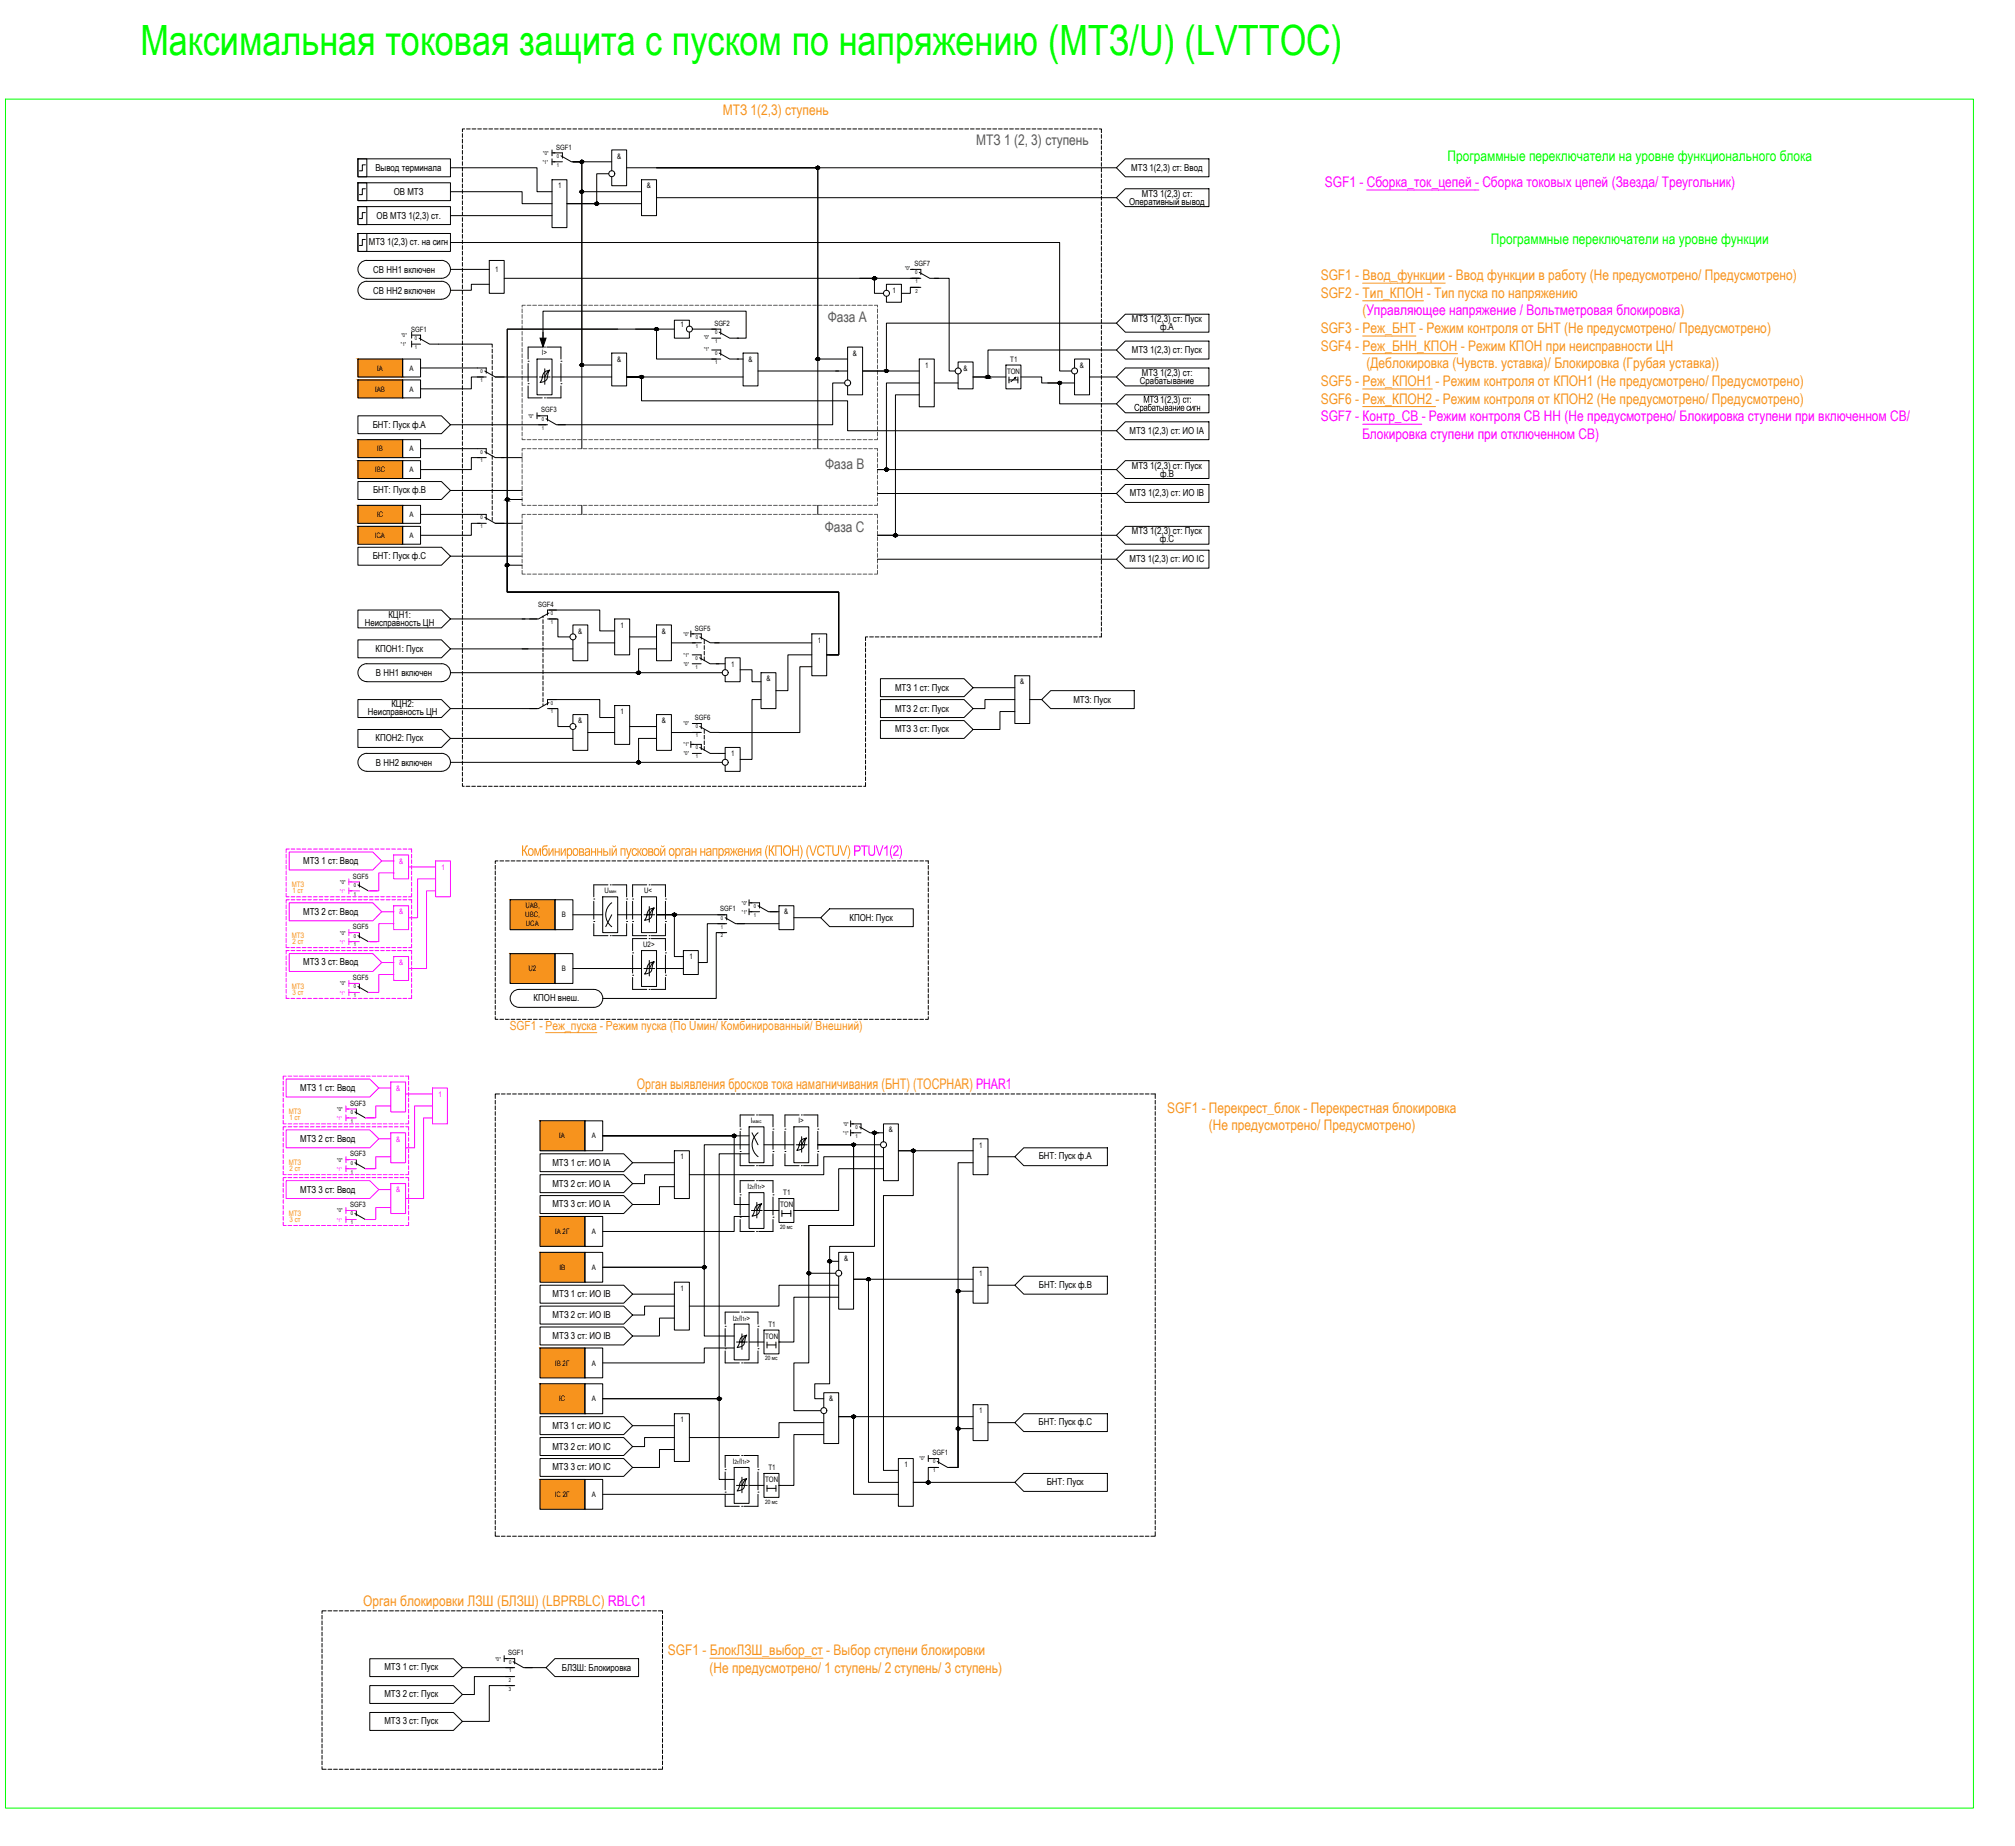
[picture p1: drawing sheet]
<svg xmlns="http://www.w3.org/2000/svg" width="813mm" height="744mm" viewBox="0 0 813 744" stroke-linecap="round" stroke-linejoin="round" font-family="sans-serif">
<defs><g id="words">
<text font-size="16.8" fill="#0f0" x="56.7" y="22.2">Максимальная токовая защита с пуском по напряжению (МТЗ/U) (LVTTOC)</text>
<g font-size="5.9" fill="#f7931d">
<text x="291.6" y="46.3">МТЗ 1(2,3) ступень</text>
<text x="532.9" y="113">SGF1 - Ввод_функции - Ввод функции в работу (Не предусмотрено/ Предусмотрено)</text>
<text x="532.9" y="120.1">SGF2 - Тип_КПОН - Тип пуска по напряжению</text>
<text x="549.7" y="127.2">(Управляющее напряжение / Вольтметровая блокировка)</text>
<text x="532.9" y="134.3">SGF3 - Реж_БНТ - Режим контроля от БНТ (Не предусмотрено/ Предусмотрено)</text>
<text x="532.9" y="141.4">SGF4 - Реж_БНН_КПОН - Режим КПОН при неисправности ЦН</text>
<text x="551.3" y="148.5">(Деблокировка (Чувств. уставка)/ Блокировка (Грубая уставка))</text>
<text x="532.9" y="155.6">SGF5 - Реж_КПОН1 - Режим контроля от КПОН1 (Не предусмотрено/ Предусмотрено)</text>
<text x="532.9" y="162.7">SGF6 - Реж_КПОН2 - Режим контроля от КПОН2 (Не предусмотрено/ Предусмотрено)</text>
<text x="210.2" y="345.1">Комбинированный пусковой орган напряжения</text>
<text x="308.4" y="345.1">(КПОН ) (VCTUV)</text>
<text x="257" y="439.1">Орган выявления бросков тока намагничивания (БНТ) (TOCPHAR) PHAR1</text>
<text x="470.9" y="448.8">SGF1 - Перекрест_блок - Перекрестная блокировка</text>
<text x="487.7" y="455.9">(Не предусмотрено/ Предусмотрено)</text>
<text x="146.6" y="647.5">Орган блокировки ЛЗШ (БЛЗШ) (LBPRBLC) RBLC1</text>
<text x="269.5" y="667.5">SGF1 - БлокЛЗШ_выбор_ст - Выбор ступени блокировки</text>
<text x="286.3" y="674.6">(Не предусмотрено/ 1 ступень/ 2 ступень/ 3 ступень)</text>
</g>
<g font-size="5.9" fill="#58595b">
<text x="393.9" y="58.3">МТЗ 1 (2, 3) ступень</text>
<text x="334" y="130">Фаза А</text>
<text x="332.9" y="189">Фаза В</text>
<text x="332.7" y="214.4">Фаза С</text>
</g>
<g font-size="5.9" fill="#0f0">
<text x="584" y="64.7">Программные переключатели на уровне функционального блока</text>
<text x="601.5" y="98.4">Программные переключатели на уровне функции</text>
</g>
<g font-size="5.9" fill="#f0f">
<text x="534.6" y="75.4">SGF1 - Сборка_ток_цепей - Сборка токовых цепей (Звезда/ Треугольник)</text>
<text x="532.9" y="169.8">SGF7 - Контр_СВ - Режим контроля СВ НН (Не предусмотрено/ Блокировка ступени при включенном СВ/</text>
<text x="549.6" y="176.9">Блокировка ступени при отключенном СВ)</text>
<text x="344.3" y="345.1">PTUV1(2)</text>
</g>
<text font-size="5" fill="#f7931d" x="205.7" y="415.4">SGF1 - Реж_пуска - Режим пуска (По Uмин/ Комбинированный/ Внешний)</text>
<g font-size="3.9">
<text x="151.4" y="68.8">Вывод терминала</text>
<text x="456.4" y="68.8">МТЗ 1(2,3) ст: Ввод</text>
<text x="158.9" y="78.5">ОВ МТЗ</text>
<text x="455.6" y="82.6">Оперативный вывод</text>
<text x="460.7" y="79.3">МТЗ 1(2,3) ст:</text>
<text x="151.9" y="88.1">ОВ МТЗ 1(2,3) ст.</text>
<text x="148.9" y="99">МТЗ 1(2,3) ст. на сигн</text>
<text x="150.6" y="110">СВ НН1 включен</text>
<text x="150.6" y="118.5">СВ НН2 включен</text>
<text x="456.7" y="129.9">МТЗ 1(2,3) ст: Пуск</text>
<text x="468" y="133.1">ф.А</text>
<text x="456.7" y="142.3">МТЗ 1(2,3) ст: Пуск</text>
<text x="459.9" y="154.8">Срабатывание</text>
<text x="460.7" y="151.6">МТЗ 1(2,3) ст:</text>
<text x="457.5" y="165.7">Срабатывание сигн</text>
<text x="461.2" y="162.4">МТЗ</text>
<text x="468" y="162.4">1(2,3)</text>
<text x="476.2" y="162.4">ст :</text>
<text x="150.4" y="172.4">БНТ: Пуск ф.А</text>
<text x="455.8" y="174.9">МТЗ 1(2,3) ст: ИО IА</text>
<text x="456.7" y="188.9">МТЗ 1(2,3) ст: Пуск</text>
<text x="468.1" y="192.2">ф.В</text>
<text x="150.5" y="198.9">БНТ: Пуск ф.В</text>
<text x="455.9" y="200.2">МТЗ 1(2,3) ст: ИО IВ</text>
<text x="456.7" y="215.4">МТЗ 1(2,3) ст: Пуск</text>
<text x="468" y="218.7">ф.С</text>
<text x="150.4" y="225.5">БНТ: Пуск ф.С</text>
<text x="455.8" y="226.7">МТЗ 1(2,3) ст: ИО IС</text>
<text x="156.7" y="249.1">КЦН1:</text>
<text x="147.2" y="252.4">Неисправность ЦН</text>
<text x="151.5" y="262.9">КПОН1: Пуск</text>
<text x="151.7" y="272.7">В НН1 включен</text>
<text x="361.1" y="278.5">МТЗ 1 ст: Пуск</text>
<text x="157.9" y="285.3">КЦН2:</text>
<text x="361.1" y="286.9">МТЗ 2 ст: Пуск</text>
<text x="433.1" y="283.3">МТЗ: Пуск</text>
<text x="148.4" y="288.5">Неисправность ЦН</text>
<text x="151.5" y="299">КПОН2: Пуск</text>
<text x="361.1" y="295.4">МТЗ 3 ст: Пуск</text>
<text x="151.7" y="308.8">В НН2 включен</text>
<text x="122.4" y="348.4">МТЗ 1 ст: Ввод</text>
<text x="122.4" y="368.9">МТЗ 2 ст: Ввод</text>
<text x="342.7" y="371.3">КПОН: Пуск</text>
<text x="122.4" y="389.3">МТЗ 3 ст: Ввод</text>
<text x="215.3" y="403.8">КПОН внеш.</text>
<text x="121.1" y="439.9">МТЗ 1 ст: Ввод</text>
<text x="121.1" y="460.4">МТЗ 2 ст: Ввод</text>
<text x="419.1" y="467.5">БНТ: Пуск ф.А</text>
<text x="222.9" y="470.1">МТЗ 1 ст: ИО IА</text>
<text x="222.9" y="478.5">МТЗ 2 ст: ИО IА</text>
<text x="121.1" y="480.9">МТЗ 3 ст: Ввод</text>
<text x="222.9" y="486.9">МТЗ 3 ст: ИО IА</text>
<text x="419.2" y="519.3">БНТ: Пуск ф.В</text>
<text x="223" y="523.1">МТЗ 1 ст: ИО IB</text>
<text x="223" y="531.5">МТЗ 2 ст: ИО IB</text>
<text x="223" y="540">МТЗ 3 ст: ИО IB</text>
<text x="419.1" y="574.7">БНТ: Пуск ф.С</text>
<text x="222.9" y="576.1">МТЗ 1 ст: ИО IC</text>
<text x="222.9" y="584.5">МТЗ 2 ст: ИО IC</text>
<text x="222.9" y="593">МТЗ 3 ст: ИО IC</text>
<text x="422.3" y="598.8">БНТ: Пуск</text>
<text x="155.1" y="673.5">МТЗ 1 ст: Пуск</text>
<text x="226.7" y="673.7">БЛЗШ: Блокировка</text>
<text x="155.1" y="684.4">МТЗ 2 ст: Пуск</text>
<text x="155.1" y="695.2">МТЗ 3 ст: Пуск</text>
</g>
<g font-size="3">
<text x="249" y="63.9">&amp;</text>
<text x="225.1" y="76">1</text>
<text x="261" y="76">&amp;</text>
<text x="199.8" y="109.7">1</text>
<text x="360.1" y="118.2">1</text>
<text x="274.5" y="132">1</text>
<text x="218.6" y="143.4">I&gt;</text>
<text x="344.1" y="143.4">&amp;</text>
<text x="152.1" y="149.5">IA</text>
<text x="165.2" y="149.5">А</text>
<text x="249" y="145.8">&amp;</text>
<text x="302" y="145.8">&amp;</text>
<text x="373.3" y="148.3">1</text>
<text x="388.7" y="149.5">&amp;</text>
<text x="407.6" y="145.9">T1</text>
<text x="435.7" y="148.3">&amp;</text>
<text x="406.3" y="150.7">TON</text>
<text x="151.4" y="157.9">IAB</text>
<text x="165.2" y="157.9">А</text>
<text x="152.2" y="182">IB</text>
<text x="165.2" y="182">А</text>
<text x="151.3" y="190.5">IBC</text>
<text x="165.2" y="190.5">А</text>
<text x="152.1" y="208.5">IC</text>
<text x="165.2" y="208.5">А</text>
<text x="151.2" y="217">ICA</text>
<text x="165.2" y="217">А</text>
<text x="233.3" y="255.5">&amp;</text>
<text x="250.4" y="253.1">1</text>
<text x="267" y="255.5">&amp;</text>
<text x="330" y="259.1">1</text>
<text x="295" y="268.8">1</text>
<text x="309.2" y="274.8">&amp;</text>
<text x="411.6" y="276">&amp;</text>
<text x="233.3" y="291.6">&amp;</text>
<text x="250.4" y="288">1</text>
<text x="267" y="291.6">&amp;</text>
<text x="295" y="304.9">1</text>
<text x="243.9" y="360.2">U</text>
<text x="259.9" y="360.2">U&lt;</text>
<text x="211.9" y="370">UBC,</text>
<text x="212" y="366.3">UAB,</text>
<text x="226.7" y="370">В</text>
<text x="316.5" y="368.8">&amp;</text>
<text x="212.1" y="373.6">UCA</text>
<text x="259.5" y="381.9">U2&gt;</text>
<text x="278.1" y="386.9">1</text>
<text x="213.2" y="391.6">U2</text>
<text x="226.7" y="391.7">В</text>
<text x="302.9" y="453">I</text>
<text x="322.2" y="453">I&gt;</text>
<text x="225.6" y="459.1">IA</text>
<text x="238.7" y="459.1">А</text>
<text x="358.6" y="456.7">&amp;</text>
<text x="274.5" y="467.6">1</text>
<text x="395" y="462.8">1</text>
<text x="301.6" y="479.5">I /I &gt;</text>
<text x="316" y="482">T1</text>
<text x="314.8" y="486.8">TON</text>
<text x="224" y="497.7">IA 2Г</text>
<text x="238.7" y="497.7">А</text>
<text x="340.5" y="508.5">&amp;</text>
<text x="225.7" y="512.2">IB</text>
<text x="238.7" y="512.2">А</text>
<text x="395" y="514.6">1</text>
<text x="274.5" y="520.6">1</text>
<text x="295.6" y="532.6">I /I &gt;</text>
<text x="308.7" y="539.8">TON</text>
<text x="310" y="535.1">T1</text>
<text x="224" y="550.7">IB 2Г</text>
<text x="238.7" y="550.7">А</text>
<text x="225.6" y="565.2">IC</text>
<text x="238.7" y="565.2">А</text>
<text x="334.5" y="565.2">&amp;</text>
<text x="395" y="570">1</text>
<text x="274.5" y="573.6">1</text>
<text x="295.6" y="590.4">I /I &gt;</text>
<text x="310" y="592.9">T1</text>
<text x="364.9" y="591.7">1</text>
<text x="308.7" y="597.7">TON</text>
<text x="223.9" y="603.7">IC 2Г</text>
<text x="238.7" y="603.7">А</text>
</g>
<g font-size="3" fill="#f0f">
<text x="161" y="348.3">&amp;</text>
<text x="178.1" y="350.7">1</text>
<text x="161" y="368.8">&amp;</text>
<text x="161" y="389.2">&amp;</text>
<text x="159.8" y="439.9">&amp;</text>
<text x="176.9" y="442.3">1</text>
<text x="159.8" y="460.3">&amp;</text>
<text x="159.8" y="480.8">&amp;</text>
</g>
<g font-size="3" fill="#f7931d">
<text x="117.7" y="357.7">МТЗ</text>
<text x="118" y="360.2">1 ст</text>
<text x="117.7" y="378.2">МТЗ</text>
<text x="118" y="380.7">2 ст</text>
<text x="117.7" y="398.7">МТЗ</text>
<text x="118" y="401.2">3 ст</text>
<text x="116.5" y="449.3">МТЗ</text>
<text x="116.8" y="451.8">1 ст</text>
<text x="116.5" y="469.7">МТЗ</text>
<text x="116.8" y="472.3">2 ст</text>
<text x="116.5" y="490.2">МТЗ</text>
<text x="116.8" y="492.8">3 ст</text>
</g>
<g font-size="2.9">
<text x="224.4" y="60.3">SGF1</text>
<text x="368.9" y="107.3">SGF7</text>
<text x="288.2" y="131.4">SGF2</text>
<text x="165.9" y="133.8">SGF1</text>
<text x="218.4" y="166.3">SGF3</text>
<text x="217.1" y="244.7">SGF4</text>
<text x="280.4" y="254.3">SGF5</text>
<text x="280.4" y="290.4">SGF6</text>
<text x="142.4" y="354.3">SGF5</text>
<text x="290.6" y="367.5">SGF1</text>
<text x="142.4" y="374.7">SGF5</text>
<text x="142.4" y="395.2">SGF5</text>
<text x="141.2" y="445.9">SGF3</text>
<text x="141.2" y="466.3">SGF3</text>
<text x="141.2" y="486.8">SGF3</text>
<text x="376.2" y="586.8">SGF1</text>
<text x="205.1" y="667.5">SGF1</text>
</g>
<g font-size="2.4">
<text x="302.4" y="479.5">2г 1г</text>
<text x="314.8" y="495.6">20 мс</text>
<text x="296.3" y="532.6">2г 1г</text>
<text x="308.7" y="548.7">20 мс</text>
<text x="296.3" y="590.4">2г 1г</text>
<text x="308.7" y="606.5">20 мс</text>
</g>
<g font-size="2.1">
<text x="219.2" y="62.4">&quot;0&quot;</text>
<text x="224.6" y="63.6">0</text>
<text x="219" y="66.2">&quot;1&quot;</text>
<text x="224.6" y="67.2">1</text>
<text x="365.2" y="108.9">&quot;0&quot;</text>
<text x="369.2" y="110.6">0</text>
<text x="369.3" y="118.1">2</text>
<text x="369.4" y="114.2">1</text>
<text x="162" y="135.9">&quot;0&quot;</text>
<text x="167.4" y="137.1">0</text>
<text x="284.1" y="136.7">&quot;0&quot;</text>
<text x="288.5" y="134.7">0</text>
<text x="161.8" y="139.7">&quot;1&quot;</text>
<text x="167.4" y="140.7">1</text>
<text x="284.1" y="141.5">&quot;1&quot;</text>
<text x="288.5" y="138.3">1</text>
<text x="288.5" y="143.1">0</text>
<text x="288.5" y="146.7">1</text>
<text x="193.9" y="150.3">0</text>
<text x="193.9" y="154">1</text>
<text x="213.2" y="168.4">&quot;0&quot;</text>
<text x="218.6" y="169.6">0</text>
<text x="218.6" y="173.2">1</text>
<text x="193.9" y="182.9">0</text>
<text x="193.9" y="186.5">1</text>
<text x="193.9" y="209.4">0</text>
<text x="193.9" y="213">1</text>
<text x="222.2" y="248">0</text>
<text x="222.2" y="251.6">1</text>
<text x="275.8" y="256.4">&quot;0&quot;</text>
<text x="280.7" y="257.6">0</text>
<text x="280.7" y="261.2">1</text>
<text x="275.8" y="264.8">&quot;1&quot;</text>
<text x="275.9" y="268.4">&quot;0&quot;</text>
<text x="280.6" y="266">0</text>
<text x="280.6" y="269.6">1</text>
<text x="222.2" y="284.1">0</text>
<text x="222.2" y="287.7">1</text>
<text x="275.8" y="292.5">&quot;0&quot;</text>
<text x="280.7" y="293.7">0</text>
<text x="280.7" y="297.4">1</text>
<text x="275.8" y="301">&quot;1&quot;</text>
<text x="275.9" y="304.6">&quot;0&quot;</text>
<text x="280.7" y="302.1">0</text>
<text x="280.7" y="305.8">1</text>
<text x="137.3" y="356.4">&quot;0&quot;</text>
<text x="142.7" y="357.6">0</text>
<text x="142.7" y="361.2">1</text>
<text x="299.3" y="364.8">&quot;0&quot;</text>
<text x="290.9" y="370.9">0</text>
<text x="299.3" y="368.6">&quot;1&quot;</text>
<text x="304.2" y="366">0</text>
<text x="304.2" y="369.6">1</text>
<text x="137.3" y="376.9">&quot;0&quot;</text>
<text x="290.9" y="374.4">1</text>
<text x="142.7" y="378.1">0</text>
<text x="142.7" y="381.7">1</text>
<text x="290.8" y="378">2</text>
<text x="137.3" y="397.4">&quot;0&quot;</text>
<text x="142.7" y="398.6">0</text>
<text x="142.7" y="402.2">1</text>
<text x="136.1" y="447.9">&quot;0&quot;</text>
<text x="141.5" y="449.2">0</text>
<text x="141.5" y="452.8">1</text>
<text x="340.3" y="454">&quot;0&quot;</text>
<text x="345.1" y="455.2">0</text>
<text x="340.2" y="457.8">&quot;1&quot;</text>
<text x="345.1" y="458.8">1</text>
<text x="136.1" y="468.4">&quot;0&quot;</text>
<text x="141.5" y="469.7">0</text>
<text x="141.5" y="473.3">1</text>
<text x="136.1" y="488.9">&quot;0&quot;</text>
<text x="141.5" y="490.1">0</text>
<text x="141.5" y="493.7">1</text>
<text x="371" y="588.9">&quot;0&quot;</text>
<text x="376.4" y="590.1">0</text>
<text x="376.4" y="593.7">1</text>
<text x="199.9" y="669.6">&quot;0&quot;</text>
<text x="205.4" y="670.9">0</text>
<text x="205.4" y="674.5">1</text>
<text x="205.3" y="678.2">2</text>
<text x="205.3" y="681.8">3</text>
</g>
<g font-size="2.1" fill="#f0f">
<text x="137.1" y="360.2">&quot;1&quot;</text>
<text x="137.1" y="380.6">&quot;1&quot;</text>
<text x="137.1" y="401.1">&quot;1&quot;</text>
<text x="135.9" y="451.7">&quot;1&quot;</text>
<text x="135.9" y="472.2">&quot;1&quot;</text>
<text x="135.9" y="492.7">&quot;1&quot;</text>
</g>
<g font-size="2">
<text x="245.8" y="360.2">мин</text>
<text x="303.6" y="453">макс</text>
</g>
</g></defs>
<!-- layer: 0 -->
<g fill="#f7931d" stroke="#f7931d" stroke-width=".4">
<path d="M144.4 144.8l18 7.2v-7.2zM144.4 144.8l18 7.2h-18z"/>
<path d="M144.4 153.2l18 7.3v-7.3zM144.4 153.2l18 7.3h-18z"/>
<path d="M144.4 177.3l18 7.2v-7.2zM144.4 177.3l18 7.2h-18z"/>
<path d="M144.4 203.8l18 7.2v-7.2zM144.4 203.8l18 7.2h-18z"/>
<path d="M144.4 185.8l18 7.2v-7.2zM144.4 185.8l18 7.2h-18z"/>
<path d="M144.4 212.3l18 7.2v-7.2zM144.4 212.3l18 7.2h-18z"/>
</g>
<g fill="none" stroke="#000" stroke-width=".4">
<path d="M186.6 53.9v1.5M186.6 56.1v1.6M186.6 58.4v1.5M187.5 52h-.9v1.1M188.2 52h1.5M190.5 52h1.5M192.8 52h1.4M195 52h1.5M197.2 52h1.6M199.5 52h1.5M201.8 52h1.5M204 52h1.5"/>
<path d="M206.3 52h1.5M208.5 52h1.6M210.8 52h1.5M213.1 52h1.5M215.3 52h1.5M217.6 52h1.5M219.8 52h1.6M222.1 52h1.5M224.4 52h1.5M226.6 52h1.5M228.9 52h1.5M231.1 52h1.5"/>
<path d="M233.4 52h1.5M235.6 52h1.6M237.9 52h1.5M240.2 52h1.5M242.5 52h1.4M244.7 52h1.5M246.9 52h1.6M249.2 52h1.5M251.5 52h1.5M253.7 52h1.5M256 52h1.5M258.2 52h1.6"/>
<path d="M260.5 52h1.5M262.8 52h1.5M265 52h1.5M267.3 52h1.5M269.5 52h1.6M271.8 52h1.5M274.1 52h1.5M276.3 52h1.5M278.6 52h1.5M280.8 52h1.5M283.1 52h1.5M285.4 52h1.5"/>
<path d="M287.6 52h1.5M289.9 52h1.5M292.2 52h1.4M294.4 52h1.5M296.6 52h1.6M298.9 52h1.5M301.2 52h1.5M303.4 52h1.5M305.7 52h1.5M307.9 52h1.6M310.2 52h1.5M312.5 52h1.5"/>
<path d="M314.7 52h1.5M317 52h1.5M319.2 52h1.6M321.5 52h1.5M323.8 52h1.5M326 52h1.5M328.3 52h1.5M330.5 52h1.5M332.8 52h1.5M335.1 52h1.5M337.3 52h1.5M339.6 52h1.5"/>
<path d="M341.9 52h1.4M344.1 52h1.5M346.3 52h1.6M348.6 52h1.5M350.9 52h1.5M353.1 52h1.5M355.4 52h1.5M357.6 52h1.6M359.9 52h1.5M362.2 52h1.5M364.4 52h1.5M366.7 52h1.5"/>
<path d="M368.9 52h1.6M371.2 52h1.5M373.5 52h1.5M375.7 52h1.5M378 52h1.5M380.2 52h1.5M382.5 52h1.5M384.8 52h1.5M387 52h1.5M389.3 52h1.5M391.6 52h1.4M393.8 52h1.5"/>
<path d="M396 52h1.6M398.3 52h1.5M400.6 52h1.5M402.9 52h1.4M405.1 52h1.5M407.3 52h1.6M409.6 52h1.5M411.9 52h1.5M414.1 52h1.5M416.4 52h1.5M418.6 52h1.6M420.9 52h1.5"/>
<path d="M423.2 52h1.5M425.4 52h1.5M427.7 52h1.5M429.9 52h1.5M432.2 52h1.5M434.5 52h1.5M436.7 52h1.5M439 52h1.5M441.2 52h1.5M443.5 52h.9v1.5M444.4 54.3v1.5M444.4 56.5v1.5"/>
<path d="M444.4 58.8v1.5M144.4 73.7h3.6v7.2h-3.6zM144.4 73.7h37.3v7.2h-37.3zM144.4 64.1h3.6v7.2h-3.6zM144.4 64.1h37.3v7.2h-37.3zM147.4 76.1h-1.2v2.4h-1.2M147.4 66.5h-1.2v2.4h-1.2M181.7 77.3h29v4.8h12M181.7 67.7h35v9.6h6M186.6 60.7v1.5M186.6 62.9v1.5M186.6 65.2v1.5"/>
<path d="M186.6 67.4v1.6M186.6 69.7v1.5M186.6 72v1.5M186.6 74.2v1.5M186.6 76.5v1.5M186.6 78.8v1.4M222.7 72.5h6v19.3h-6zM222.7 60.5v2.3M222.7 64.1v2.4M222.7 61.6h1.2M222.7 65.2h1.2M231.1 65.2h3.6v82h12.1"/>
<path d="M231.1 65.2h3.6v115.7M231.1 65.2h15.7M234.7 77.3h24.1M245.6 70.1h-4.8v12h-12.1h30.1M246.8 68.9v-8.4h6v14.4h-6v-3.6M252.8 67.7h197.6M258.8 72.5h6.1v14.5h-6.1zM264.9 79.7h185.5M444.4 61.1v1.4M444.4 63.3v1.5M444.4 65.6v1.5M444.4 67.8v1.5"/>
<path d="M444.4 70.1v1.5M444.4 72.4v1.4M444.4 74.6v1.5M444.4 76.8v1.6M444.4 79.1v1.5M450.4 67.7l3.6-3.6h33.8v7.2h-33.8zM450.4 79.7l3.6-3.6h33.8v7.2h-33.8zM144.4 94.2h3.6v7.2h-3.6zM144.4 94.2h37.3v7.2h-37.3zM144.4 83.3h3.6v7.3h-3.6zM144.4 83.3h37.3v7.3h-37.3zM147.4 96.6h-1.2v2.4h-1.2"/>
<path d="M147.4 85.7h-1.2v2.4h-1.2M181.7 97.8h245.8v51.8h4.9M181.7 87h41M186.6 81v1.5M186.6 83.3v1.5M186.6 85.5v1.5M186.6 87.8v1.5M186.6 90.1v1.4M186.6 92.3v1.5M186.6 94.5v1.6M186.6 96.8v1.5M186.6 99.1v1.5"/>
<path d="M444.4 81.4v1.5M444.4 83.6v1.5M444.4 85.9v1.5M444.4 88.1v1.6M444.4 90.4v1.5M444.4 92.7v1.5M444.4 94.9v1.5M444.4 97.2v1.5M444.4 99.5v1.5M148 105h30.1a3.6 3.6 0 0 1 3.6 3.6 3.6 3.6 0 0 1-3.6 3.6h-30.1M148 113.5h30.1M148 105a3.6 3.6 0 0 0-3.6 3.6 3.6 3.6 0 0 0 3.6 3.6"/>
<path d="M148 113.4a3.6 3.6 0 0 0-3.6 3.6 3.6 3.6 0 0 0 3.6 3.7M178.1 113.4a3.6 3.6 0 0 1 3.6 3.6 3.6 3.6 0 0 1-3.6 3.7M181.7 108.6h15.7M186.6 101.3v1.5M186.6 103.6v1.5M186.6 105.8v1.6M186.6 108.1v1.5M186.6 110.4v1.5M186.6 112.6v1.5M186.6 114.9v1.5M186.6 117.1v1.6M186.6 119.4v1.5"/>
<path d="M197.4 105h6v13.3h-6zM197.4 114.6h-7.2v2.5h-8.5M203.4 112.2h167.5M352.8 112.2v6.1h3.7M357.6 117.1v-2.5h6.1v7.3h-6.1v-2.4M367.3 108.6h1.2M367.3 115.9h4.2M370.9 115.9h-3.6v2.4h-3.6M376.9 112.2h6.1v37.4h2.4M444.4 101.7v1.5M444.4 104v1.5M444.4 106.2v1.5"/>
<path d="M444.4 108.5v1.5M444.4 110.8v1.4M444.4 113v1.5M444.4 115.3v1.5M444.4 117.5v1.5M444.4 119.8v1.5M148 120.7h30.1M166.1 137.6v2.4M176.9 138.8h21.7v1.2M186.6 121.7v1.5M186.6 123.9v1.5M186.6 126.2v1.5"/>
<path d="M186.6 128.4v1.5M186.6 130.7v1.5M186.6 133v1.5M186.6 135.2v1.5M186.6 137.5v1.5M186.6 139.8v1.4M249.2 132.7h-44.6v106.1h133.8v25.3h-4.8M256.4 132.7h15.7M297.4 136.4h3.6v-10.9h-81.9v14.5M444.4 122.1v1.4M444.4 124.3v1.5M444.4 126.5v1.6"/>
<path d="M444.4 128.8v1.5M444.4 131.1v1.5M444.4 133.3v1.5M444.4 135.6v1.5M444.4 137.8v1.6M450.4 130.3l3.6-3.6h33.8v7.3h-33.8zM450.4 130.3h-92.8v19.3h-9.6h22.9M144.4 144.8h18v7.2h-18zM144.4 153.2h18v7.3h-18zM162.4 144.8h7.3v7.2h-7.3zM162.4 153.2h7.3v7.3h-7.3zM169.7 148.4h22.9"/>
<path d="M186.6 142v1.5M186.6 144.2v1.6M186.6 146.5v1.5M186.6 148.8v1.5M186.6 151v1.5M186.6 153.3v1.5M186.6 155.5v1.6M186.6 157.8v1.5M195 152h-4.8v4.8h-20.5M198.6 140.8v1.5M198.6 143.1v1.5M198.6 145.3v1.5"/>
<path d="M198.6 147.6v1.5M198.6 149.8v1.6M198.6 152.1v1.5M198.6 154.4v1.4M198.6 156.6v1.5M198.6 158.8v1.6M199.8 152h16.9M216.7 144.8h6v14.4h-6zM219.8 148.7v6.3M219.8 152h2.2M221.8 149.3l-.7 1.3a3.2 3.2 0 0 1-1.3 3.1l-1.9 .6 .6-1a3.7 3.7 0 0 1 3.3-4l-1 .9-1 1.8h-2.2M222.7 152h24.1"/>
<path d="M246.8 142.4h6v13.2h-6zM252.8 152h47M258.8 152h-6h6v9.6h83.2v12.1h108.4M289 144.8h-24.1v-12.1h-60.3v106.1h133.8v25.3h-4.8M299.8 142.4h6v13.2h-6zM305.8 149.6h36.2M340.8 154.4h-4.8v16.9h-110.9M342 153.2v-13.2h6v19.2h-6v-3.6M342 144.8h-12v-77.1h-65.1h65.1v113.2M370.9 144.8h6v19.3h-6zM370.9 159.2h-9.6v56.7h-7.3h96.4M370.9 154.4h-13.3v35h-3.6h96.4"/>
<path d="M376.9 154.4h9.7M386.6 148.4v-2.4h6v10.8h-6v-6M405.9 147.2h6v9.6h-6zM407.1 152v2.4M407.1 153.2h3.6M409.3 152.4l.6-.3-2 1.8M409.9 152.1l-.3 .6M410.7 152v2.4M411.9 152h8.4v2.4h13.2M422.7 154.4h4.8v8.5h22.9M433.5 148.4v-3.6h6.1v14.4h-6.1v-8.4M439.6 152h10.8"/>
<path d="M444.4 140.1v1.5M444.4 142.4v1.5M444.4 144.6v1.5M444.4 146.9v1.5M444.4 149.2v1.5M444.4 151.4v1.5M444.4 153.7v1.5M444.4 155.9v1.5M444.4 158.2v1.5M450.4 141.1l3.6-3.5h33.8v7.2h-33.8zM450.4 141.1h-51.8v10.9h-6h13.3M454 148.4h33.8v7.2h-33.8l-3.6-3.6z"/>
<path d="M454 159.2h33.8v7.3h-33.8l-3.6-3.6zM144.4 167.7h33.7l3.6 3.6-3.6 3.6h-33.7zM144.4 177.3h18v7.2h-18zM162.4 177.3h7.3v7.2h-7.3zM181.7 171.3h38.6M186.6 160.1v1.5M186.6 162.3v1.5M186.6 164.6v1.5M186.6 166.8v1.6M186.6 169.1v1.5M186.6 171.4v1.5M186.6 173.6v1.5"/>
<path d="M186.6 175.9v1.5M186.6 178.1v1.5M198.6 161.1v1.5M198.6 163.4v1.5M198.6 165.7v1.4M198.6 167.9v1.5M198.6 170.1v1.6M198.6 172.4v1.5M198.6 174.7v1.5M198.6 176.9v1.5M198.6 179.2v1.5M216.7 166.5v2.4"/>
<path d="M216.7 167.7h1.2M444.4 160.5v1.4M444.4 162.7v1.5M444.4 165v1.5M444.4 167.2v1.6M444.4 169.5v1.5M444.4 171.8v1.4M444.4 174v1.5M444.4 176.2v1.6M444.4 178.5v1.5M454 170.1h33.8v7.2h-33.8l-3.6-3.6zM144.4 194.2h33.7l3.6 3.6-3.6 3.6h-33.7z"/>
<path d="M144.4 185.8h18v7.2h-18zM162.4 185.8h7.3v7.2h-7.3zM169.7 180.9h22.9M181.7 197.8h29M186.6 180.4v1.5M186.6 182.7v1.5M186.6 184.9v1.5M186.6 187.2v1.5M186.6 189.5v1.4M186.6 191.7v1.5M186.6 193.9v1.6M186.6 196.2v1.5"/>
<path d="M186.6 198.5v1.5M193.8 184.5h-3.6v4.9h-20.5M198.6 181.5v1.5M198.6 183.7v1.5M198.6 186v1.5M198.6 188.2v1.5M198.6 190.5v1.5M198.6 192.8v1.5M198.6 195v1.5M198.6 197.3v1.5M198.6 199.5v1.6M202.2 184.5h8.5"/>
<path d="M354 199h96.4M444.4 180.8v1.5M444.4 183v1.5M444.4 185.3v1.5M444.4 187.5v1.6M444.4 189.8v1.5M444.4 192.1v1.5M444.4 194.3v1.5M444.4 196.6v1.5M444.4 198.8v1.6M450.4 189.4l3.6-3.6h33.8v7.2h-33.8zM454 195.4h33.8v7.2h-33.8l-3.6-3.6z"/>
<path d="M144.4 203.8h18v7.2h-18zM144.4 212.3h18v7.2h-18zM162.4 203.8h7.3v7.2h-7.3zM162.4 212.3h7.3v7.2h-7.3zM169.7 207.4h22.9M186.6 200.8v1.4M186.6 203v1.5M186.6 205.2v1.6M186.6 207.5v1.5M186.6 209.8v1.5M186.6 212v1.5M186.6 214.3v1.5"/>
<path d="M186.6 216.5v1.6M186.6 218.8v1.5M193.8 211h-3.6v4.9h-20.5M198.6 201.8v1.5M198.6 204.1v1.4M198.6 206.3v1.5M198.6 208.6v1.3M199.8 211h10.9M210.7 201.4h-6.1v37.4h133.8v25.3h-4.8M234.7 203.8v3.6M330 203.8v3.6M444.4 201.1v1.5"/>
<path d="M444.4 203.4v1.5M444.4 205.6v1.5M444.4 207.9v1.5M444.4 210.2v1.4M444.4 212.4v1.5M444.4 214.7v1.5M444.4 216.9v1.6M444.4 219.2v1.5M450.4 215.9l3.6-3.6h33.8v7.2h-33.8zM144.4 220.7h33.7l3.6 3.6-3.6 3.6h-33.7zM181.7 224.3h29M186.6 221.1v1.5"/>
<path d="M186.6 223.3v1.5M186.6 225.6v1.5M186.6 227.8v1.5M186.6 230.1v1.5M186.6 232.4v1.5M186.6 234.6v1.5M186.6 236.9v1.5M186.6 239.2v1.4M210.7 227.9h-6.1v10.9h133.8v25.3h-3.7M354 225.5h96.4M444.4 221.5v1.4M444.4 223.7v1.5"/>
<path d="M444.4 225.9v1.6M444.4 228.2v1.5M444.4 230.5v1.5M444.4 232.8v1.4M444.4 235v1.5M444.4 237.2v1.6M444.4 239.5v1.5M454 221.9h33.8v7.2h-33.8l-3.6-3.6zM186.6 241.4v1.5M186.6 243.6v1.6M186.6 245.9v1.5M186.6 248.2v1.5"/>
<path d="M186.6 250.5v1.4M186.6 252.7v1.5M186.6 254.9v1.6M186.6 257.2v1.5M186.6 259.5v1.5M349.2 259.1v1.5M350.1 256.8h-.9v1.5M350.9 256.8h1.5M353.1 256.8h1.5M355.4 256.8h1.5M357.6 256.8h1.6M359.9 256.8h1.5"/>
<path d="M362.2 256.8h1.5M364.4 256.8h1.5M366.7 256.8h1.5M368.9 256.8h1.6M371.2 256.8h1.5M373.5 256.8h1.5M375.7 256.8h1.5M378 256.8h1.5M380.2 256.8h1.5M382.5 256.8h1.5M384.8 256.8h1.5M387 256.8h1.5"/>
<path d="M389.3 256.8h1.5M391.6 256.8h1.4M393.8 256.8h1.5M396 256.8h1.6M398.3 256.8h1.5M400.6 256.8h1.5M402.9 256.8h1.4M405.1 256.8h1.5M407.3 256.8h1.6M409.6 256.8h1.5M411.9 256.8h1.5M414.1 256.8h1.5"/>
<path d="M416.4 256.8h1.5M418.6 256.8h1.6M420.9 256.8h1.5M423.2 256.8h1.5M425.4 256.8h1.5M427.7 256.8h1.5M429.9 256.8h1.5M432.2 256.8h1.5M434.5 256.8h1.5M436.7 256.8h1.5M439 256.8h1.5M441.2 256.8h1.5"/>
<path d="M444.4 241.8v1.5M444.4 244v1.5M444.4 246.3v1.5M444.4 248.5v1.6M444.4 250.8v1.5M444.4 253.1v1.5M444.4 255.3v1.5h-.9M186.6 261.7v1.5M186.6 264v1.5M186.6 266.2v1.6M186.6 268.5v1.5M186.6 270.8v1.5"/>
<path d="M186.6 273v1.5M186.6 275.3v1.5M186.6 277.5v1.6M186.6 279.8v1.5M349.2 261.3v1.6M349.2 263.6v1.5M349.2 265.9v1.5M349.2 268.1v1.5M349.2 270.4v1.5M349.2 272.6v1.6M349.2 274.9v1.5M349.2 277.2v1.5"/>
<path d="M349.2 279.4v1.5M355.2 273.7h33.8l3.6 3.6-3.6 3.6h-33.8zM392.6 277.3h16.9M409.5 272.5h6v19.3h-6zM186.6 282.1v1.5M186.6 284.3v1.5M186.6 286.6v1.5M186.6 288.9v1.4M186.6 291.1v1.5M186.6 293.3v1.6M186.6 295.6v1.5M186.6 297.9v1.5"/>
<path d="M349.2 281.7v1.5M349.2 283.9v1.6M349.2 286.2v1.5M349.2 288.5v1.5M349.2 290.7v1.5M349.2 293v1.5M349.2 295.2v1.6M349.2 297.5v1.5M349.2 299.8v1.5M355.2 282.1h33.8l3.6 3.7-3.6 3.6h-33.8zM355.2 290.6h33.8l3.6 3.6-3.6 3.6h-33.8zM409.5 282.1h-12.1v3.7h-4.8"/>
<path d="M409.5 286.9h-6.1v7.3h-10.8M415.5 282.1h4.8M420.3 282.1l3.6-3.6h33.7v7.3h-33.7zM186.6 315.9v1.2h.7M186.6 300.2v1.4M186.6 302.4v1.5M186.6 304.6v1.6M186.6 306.9v1.5M186.6 309.2v1.5M186.6 311.4v1.5M186.6 313.7v1.5M188.1 317.1h1.5"/>
<path d="M190.3 317.1h1.5M192.6 317.1h1.5M194.8 317.1h1.6M197.1 317.1h1.5M199.4 317.1h1.5M201.6 317.1h1.5M203.9 317.1h1.5M206.1 317.1h1.6M208.4 317.1h1.5M210.7 317.1h1.4M212.9 317.1h1.5M215.2 317.1h1.5"/>
<path d="M217.4 317.1h1.6M219.7 317.1h1.5M222 317.1h1.4M224.2 317.1h1.5M226.5 317.1h1.5M228.7 317.1h1.5M231 317.1h1.5M233.3 317.1h1.4M235.5 317.1h1.5M237.8 317.1h1.5M240 317.1h1.5M242.3 317.1h1.5"/>
<path d="M244.5 317.1h1.6M246.8 317.1h1.5M249.1 317.1h1.5M251.3 317.1h1.5M253.6 317.1h1.5M255.8 317.1h1.6M258.1 317.1h1.5M260.4 317.1h1.5M262.6 317.1h1.5M264.9 317.1h1.5M267.1 317.1h1.6M269.4 317.1h1.5"/>
<path d="M271.7 317.1h1.4M273.9 317.1h1.5M276.2 317.1h1.5M278.4 317.1h1.5M280.7 317.1h1.5M283 317.1h1.4M285.2 317.1h1.5M287.5 317.1h1.5M289.7 317.1h1.5M292 317.1h1.5M294.2 317.1h1.6M296.5 317.1h1.5"/>
<path d="M298.8 317.1h1.5M301 317.1h1.5M303.3 317.1h1.5M305.5 317.1h1.6M307.8 317.1h1.5M310.1 317.1h1.5M312.3 317.1h1.5M314.6 317.1h1.5M316.8 317.1h1.6M319.1 317.1h1.5M321.4 317.1h1.4M323.6 317.1h1.5"/>
<path d="M325.9 317.1h1.5M328.1 317.1h1.5M330.4 317.1h1.5M332.7 317.1h1.4M334.9 317.1h1.5M337.2 317.1h1.5M339.4 317.1h1.5M341.7 317.1h1.5M343.9 317.1h1.5M346.2 317.1h1.5M349.2 315.6v1.5h-.7M349.2 302v1.5"/>
<path d="M349.2 304.3v1.5M349.2 306.5v1.5M349.2 308.8v1.5M349.2 311.1v1.5M349.2 313.3v1.5M199.8 349v1.5M199.8 351.2v1.6M199.8 353.5v1.5M199.8 355.8v1.5M199.8 358.1v1.4M200.9 347.2h-1.1v1M201.7 347.2h1.5"/>
<path d="M204 347.2h1.5M206.2 347.2h1.5M208.5 347.2h1.5M274 347.2h1.5M276.2 347.2h1.6M278.5 347.2h1.5M280.8 347.2h1.5M283 347.2h1.5M285.3 347.2h1.5M287.5 347.2h1.6M289.8 347.2h1.5M292.1 347.2h1.4"/>
<path d="M294.3 347.2h1.5M296.6 347.2h1.5M298.8 347.2h1.6M301.1 347.2h1.5M303.4 347.2h1.5M305.6 347.2h1.5M337.2 347.2h1.6M339.5 347.2h1.5M341.8 347.2h1.4M359.8 347.2h1.5M362.1 347.2h1.5M364.4 347.2h1.5"/>
<path d="M366.6 347.2h1.5M368.9 347.2h1.5M371.1 347.2h1.5M373.4 347.2h1.1v1M374.5 349v1.5M374.5 351.2v1.6M374.5 353.5v1.5M374.5 355.8v1.5M374.5 358.1v1.4M199.8 360.3v1.5M199.8 362.6v1.5M199.8 364.8v1.5"/>
<path d="M199.8 367.1v1.5M199.8 369.3v1.6M199.8 371.6v1.5M199.8 373.9v1.5M199.8 376.1v1.5M199.8 378.4v1.5M246.8 364.1a6 6 0 0 0 0 9.6M246.8 368.9l-2.4 4.8M374.5 360.3v1.5M374.5 362.6v1.5M374.5 364.8v1.5M374.5 367.1v1.5"/>
<path d="M374.5 369.3v1.6M374.5 371.6v1.5M374.5 373.9v1.5M374.5 376.1v1.5M374.5 378.4v1.5M199.8 380.6v1.6M199.8 382.9v1.5M199.8 385.2v1.4M199.8 387.4v1.5M199.8 389.7v1.5M199.8 391.9v1.6M199.8 394.2v1.5"/>
<path d="M199.8 396.5v1.4M199.8 398.7v1.5M374.5 380.6v1.6M374.5 382.9v1.5M374.5 385.2v1.4M374.5 387.4v1.5M374.5 389.7v1.5M374.5 391.9v1.6M374.5 394.2v1.5M374.5 396.5v1.4M374.5 398.7v1.5M199.8 410v1.1h1.1"/>
<path d="M199.8 400.9v1.6M199.8 403.2v1.5M199.8 405.5v1.5M199.8 407.8v1.4M201.7 411.1h1.5M204 411.1h1.5M206.2 411.1h1.5M208.5 411.1h1.5M210.7 411.1h1.5M213 411.1h1.5M215.2 411.1h1.6M217.5 411.1h1.5"/>
<path d="M219.8 411.1h1.5M222 411.1h1.5M224.3 411.1h1.5M226.5 411.1h1.6M228.8 411.1h1.5M231.1 411.1h1.5M233.3 411.1h1.5M235.6 411.1h1.5M237.8 411.1h1.6M240.1 411.1h1.5M242.4 411.1h1.4M244.6 411.1h1.5"/>
<path d="M246.9 411.1h1.5M249.1 411.1h1.5M251.4 411.1h1.5M253.7 411.1h1.5M255.9 411.1h1.5M258.2 411.1h1.5M260.4 411.1h1.5M262.7 411.1h1.5M264.9 411.1h1.6M267.2 411.1h1.5M269.5 411.1h1.5M271.7 411.1h1.5"/>
<path d="M274 411.1h1.5M276.2 411.1h1.6M278.5 411.1h1.5M280.8 411.1h1.5M283 411.1h1.5M285.3 411.1h1.5M287.5 411.1h1.6M289.8 411.1h1.5M292.1 411.1h1.4M294.3 411.1h1.5M296.6 411.1h1.5M298.8 411.1h1.6"/>
<path d="M301.1 411.1h1.5M303.4 411.1h1.5M305.6 411.1h1.5M307.9 411.1h1.5M310.1 411.1h1.5M312.4 411.1h1.5M314.6 411.1h1.6M316.9 411.1h1.5M319.2 411.1h1.5M321.4 411.1h1.5M323.7 411.1h1.5M325.9 411.1h1.6"/>
<path d="M328.2 411.1h1.5M330.5 411.1h1.5M332.7 411.1h1.5M335 411.1h1.5M337.2 411.1h1.6M339.5 411.1h1.5M341.8 411.1h1.4M344 411.1h1.5M346.3 411.1h1.5M348.5 411.1h1.6M350.8 411.1h1.5M353.1 411.1h1.5"/>
<path d="M355.3 411.1h1.5M357.6 411.1h1.5M359.8 411.1h1.5M362.1 411.1h1.5M364.4 411.1h1.5M366.6 411.1h1.5M368.9 411.1h1.5M371.1 411.1h1.5M374.5 410v1.1h-1.1M374.5 400.9v1.6M374.5 403.2v1.5M374.5 405.5v1.5"/>
<path d="M374.5 407.8v1.4M129.9 651.4v1.5M129.9 653.7v1.5M129.9 656v1.4M129.9 658.2v1.5M131.6 649.6h-1.7v1.1M132.3 649.6h1.6M134.6 649.6h1.5M136.9 649.6h1.5M139.1 649.6h1.5M141.4 649.6h1.5M143.6 649.6h1.5"/>
<path d="M145.9 649.6h1.5M148.1 649.6h1.6M150.4 649.6h1.5M152.7 649.6h1.5M154.9 649.6h1.5M157.2 649.6h1.5M159.4 649.6h1.6M161.7 649.6h1.5M164 649.6h1.5M166.2 649.6h1.5M168.5 649.6h1.5M170.7 649.6h1.6"/>
<path d="M173 649.6h1.5M175.3 649.6h1.5M177.5 649.6h1.5M179.8 649.6h1.5M182 649.6h1.6M184.3 649.6h1.5M186.6 649.6h1.5M188.8 649.6h1.5M191.1 649.6h1.5M193.3 649.6h1.5M195.6 649.6h1.5M197.9 649.6h1.5"/>
<path d="M200.1 649.6h1.5M202.4 649.6h1.5M204.6 649.6h1.5M206.9 649.6h1.5M209.1 649.6h1.6M211.4 649.6h1.5M213.7 649.6h1.5M215.9 649.6h1.5M218.2 649.6h1.5M220.4 649.6h1.6M222.7 649.6h1.5M225 649.6h1.5"/>
<path d="M227.2 649.6h1.5M229.5 649.6h1.5M231.7 649.6h1.6M234 649.6h1.5M236.3 649.6h1.5M238.5 649.6h1.5M240.8 649.6h1.5M243 649.6h1.5M245.3 649.6h1.5M247.6 649.6h1.5M249.8 649.6h1.5M252.1 649.6h1.5"/>
<path d="M254.3 649.6h1.5M256.6 649.6h1.5M258.8 649.6h1.6M261.1 649.6h1.5M263.4 649.6h1.5M265.6 649.6h1.7v1.1M267.3 651.4v1.5M267.3 653.7v1.5M267.3 656v1.4M267.3 658.2v1.5M129.9 660.5v1.5M129.9 662.7v1.5"/>
<path d="M129.9 665v1.5M129.9 667.2v1.5M129.9 669.5v1.5M129.9 671.8v1.5M129.9 674v1.5M129.9 676.3v1.5M129.9 678.5v1.6M149.2 668.9h33.7l3.7 3.6-3.7 3.6h-33.7zM149.2 679.8h33.7l3.7 3.6-3.7 3.6h-33.7zM186.6 672.5h20.5M203.4 667.7v2.4M203.4 668.9h1.2"/>
<path d="M204 676.1h3.7M204 679.8h3.7M207.1 676.1h-15.7v7.3h-4.8M207.1 679.8h-9.7v14.4h-10.8M211.8 672.5h8.5M223.9 668.9h33.8v7.2h-33.8l-3.6-3.6zM267.3 660.5v1.5M267.3 662.7v1.5M267.3 665v1.5M267.3 667.2v1.5M267.3 669.5v1.5M267.3 671.8v1.5"/>
<path d="M267.3 674v1.5M267.3 676.3v1.5M267.3 678.5v1.6M129.9 680.8v1.5M129.9 683.1v1.5M129.9 685.3v1.5M129.9 687.6v1.5M129.9 689.8v1.6M129.9 692.1v1.5M129.9 694.4v1.4M129.9 696.6v1.5M129.9 698.8v1.6"/>
<path d="M149.2 690.6h33.7l3.7 3.6-3.7 3.6h-33.7zM267.3 680.8v1.5M267.3 683.1v1.5M267.3 685.3v1.5M267.3 687.6v1.5M267.3 689.8v1.6M267.3 692.1v1.5M267.3 694.4v1.4M267.3 696.6v1.5M267.3 698.8v1.6M129.9 712.4v1.1h1.7M129.9 701.1v1.5"/>
<path d="M129.9 703.4v1.5M129.9 705.7v1.4M129.9 707.9v1.5M129.9 710.2v1.5M132.3 713.5h1.6M134.6 713.5h1.5M136.9 713.5h1.5M139.1 713.5h1.5M141.4 713.5h1.5M143.6 713.5h1.5M145.9 713.5h1.5M148.1 713.5h1.6"/>
<path d="M150.4 713.5h1.5M152.7 713.5h1.5M154.9 713.5h1.5M157.2 713.5h1.5M159.4 713.5h1.6M161.7 713.5h1.5M164 713.5h1.5M166.2 713.5h1.5M168.5 713.5h1.5M170.7 713.5h1.6M173 713.5h1.5M175.3 713.5h1.5"/>
<path d="M177.5 713.5h1.5M179.8 713.5h1.5M182 713.5h1.6M184.3 713.5h1.5M186.6 713.5h1.5M188.8 713.5h1.5M191.1 713.5h1.5M193.3 713.5h1.5M195.6 713.5h1.5M197.9 713.5h1.5M200.1 713.5h1.5M202.4 713.5h1.5"/>
<path d="M204.6 713.5h1.5M206.9 713.5h1.5M209.1 713.5h1.6M211.4 713.5h1.5M213.7 713.5h1.5M215.9 713.5h1.5M218.2 713.5h1.5M220.4 713.5h1.6M222.7 713.5h1.5M225 713.5h1.5M227.2 713.5h1.5M229.5 713.5h1.5"/>
<path d="M231.7 713.5h1.6M234 713.5h1.5M236.3 713.5h1.5M238.5 713.5h1.5M240.8 713.5h1.5M243 713.5h1.5M245.3 713.5h1.5M247.6 713.5h1.5M249.8 713.5h1.5M252.1 713.5h1.5M254.3 713.5h1.5M256.6 713.5h1.5"/>
<path d="M258.8 713.5h1.6M261.1 713.5h1.5M263.4 713.5h1.5M267.3 712.4v1.1h-1.7M267.3 701.1v1.5M267.3 703.4v1.5M267.3 705.7v1.4M267.3 707.9v1.5M267.3 710.2v1.5"/>
<circle cx="234.8" cy="77.3" r=".61"/>
<circle cx="234.8" cy="65.2" r=".61"/>
<circle cx="246.8" cy="70.1" r="1.21"/>
<circle cx="330" cy="67.6" r=".61"/>
<circle cx="240.8" cy="82.1" r=".61"/>
<circle cx="352.8" cy="112.2" r=".61"/>
<circle cx="357.7" cy="118.3" r="1.21"/>
<circle cx="264.9" cy="132.7" r=".61"/>
<circle cx="234.8" cy="147.2" r=".61"/>
<circle cx="258.9" cy="152" r=".61"/>
<circle cx="330" cy="144.8" r=".61"/>
<circle cx="342" cy="154.4" r="1.21"/>
<circle cx="357.7" cy="149.6" r=".61"/>
<circle cx="386.6" cy="149.6" r="1.21"/>
<circle cx="398.6" cy="152" r=".61"/>
<circle cx="427.6" cy="154.4" r=".61"/>
<circle cx="433.6" cy="149.6" r="1.21"/>
<circle cx="357.7" cy="189.3" r=".61"/>
<circle cx="204.7" cy="201.4" r=".61"/>
<circle cx="361.3" cy="215.8" r=".61"/>
<circle cx="204.7" cy="227.9" r=".61"/>
<circle cx="272.1" cy="368.9" r=".61"/>
</g>
<g fill="none" stroke="#000" stroke-width=".4">
<path d="M223.3 61.6h3.6v2.2M223.3 65.2h3.6M226.3 62.8l4.3 2.4h3.6M367.9 108.6h3.6v2.2M367.9 112.2h3.6M370.9 109.8l4.2 2.4h3.6M166.1 135.1h3.6v2.2M166.1 138.8h3.6M169.1 136.4l4.2 2.4h3.6M218.8 140h-5.7v4.8M219.1 134v4.8M219.7 140h.1"/>
<path d="M220.6 140h5.7v4.8M192.6 148.4h3.6v2.1M192.6 152h3.6M195.6 149.6l4.2 2.4h3.6M213.1 154.7h.1M213.1 145.7h.1M213.1 146.6v7.2M213.1 155.6v4.9h5.7M226.3 154.7h.1M226.3 145.7h.1M226.3 146.6v7.2M226.3 155.6v4.9h-5.7"/>
<path d="M217.3 167.7h3.6v2.1M217.3 171.3h3.6M219.7 160.5h.1M220.3 168.9l4.2 2.4h3.6M192.6 180.9h3.6v2.1M192.6 184.5h3.6M195.6 182.1l4.2 2.4h3.6M192.6 207.4h3.6v2.2M192.6 211h3.6M195.6 208.6l4.2 2.4h3.6M245.3 356.8h-5.7v4.9M246.2 356.8h.1"/>
<path d="M247.1 356.8h5.7v4.9M261 356.8h-5.8v4.9M261.9 356.8h.1M262.8 356.8h5.7v4.9M239.6 371.6h.1M239.6 362.6h.1M239.6 372.5v4.8h5.7M239.6 363.5v7.2M246.2 377.3h.1M252.8 371.6h.1M252.8 362.6h.1M252.8 372.5v4.8h-5.7"/>
<path d="M252.8 363.5v7.2M255.2 371.6h.1M255.2 362.6h.1M255.2 363.5v7.2M255.2 372.5v4.8h5.8M261 378.5h-5.8v4.8M261.9 377.3h.1M261.9 378.5h.1M262.8 378.5h5.7v4.8M268.5 371.6h.1M268.5 362.6h.1M268.5 363.5v7.2"/>
<path d="M268.5 372.5v4.8h-5.7M289.6 368.9h3.6v2.1M289.6 372.5h3.6M292.6 370.1l4.2 2.4h3.6M255.2 393.3h.1M255.2 384.3h.1M255.2 385.2v7.2M255.2 394.2v4.8h5.8M261.9 399h.1M268.5 393.3h.1M268.5 384.3h.1M268.5 385.2v7.2"/>
<path d="M268.5 394.2v4.8h-5.7M204 668.9h3.7v2.1M204 672.5h3.7M207 670.1l4.3 2.4h3.6"/>
</g>
<!-- layer: 0 -->
<g fill="none" stroke="#58595b" stroke-width=".4">
<path d="M210.7 124.6v1.5M210.7 126.8v1.6M210.7 129.1v1.5M210.7 131.4v1.5M210.7 133.7v1.4M210.7 135.9v1.5M210.7 138.1v1.6M211.9 123.1h-1.2v.7M212.7 123.1h1.5M214.9 123.1h1.6M217.2 123.1h1.5M219.5 123.1h1.5"/>
<path d="M221.7 123.1h1.5M224 123.1h1.5M226.2 123.1h1.6M228.5 123.1h1.5M230.8 123.1h1.5M233 123.1h1.5M235.3 123.1h1.5M237.5 123.1h1.6M239.8 123.1h1.5M242.1 123.1h1.5M244.3 123.1h1.5M246.6 123.1h1.5"/>
<path d="M248.8 123.1h1.5M251.1 123.1h1.5M253.4 123.1h1.5M255.6 123.1h1.5M257.9 123.1h1.5M260.1 123.1h1.5M262.4 123.1h1.5M264.6 123.1h1.6M266.9 123.1h1.5M269.2 123.1h1.5M271.4 123.1h1.5M273.7 123.1h1.5"/>
<path d="M275.9 123.1h1.6M278.2 123.1h1.5M280.5 123.1h1.4M282.7 123.1h1.5M285 123.1h1.5M287.2 123.1h1.6M289.5 123.1h1.5M291.8 123.1h1.5M294 123.1h1.5M296.3 123.1h1.5M298.5 123.1h1.5M300.8 123.1h1.5"/>
<path d="M303.1 123.1h1.5M305.3 123.1h1.5M307.6 123.1h1.5M309.8 123.1h1.5M312.1 123.1h1.5M314.3 123.1h1.6M316.6 123.1h1.5M318.9 123.1h1.5M321.1 123.1h1.5M323.4 123.1h1.5M325.6 123.1h1.6M327.9 123.1h1.5"/>
<path d="M330.2 123.1h1.5M332.4 123.1h1.5M334.7 123.1h1.5M336.9 123.1h1.6M339.2 123.1h1.5M341.5 123.1h1.5M343.7 123.1h1.5M346 123.1h1.5M348.2 123.1h1.5M350.5 123.1h1.5M352.8 123.1h1.2v.7M354 124.6v1.5"/>
<path d="M354 126.8v1.6M354 129.1v1.5M354 131.4v1.5M354 133.7v1.4M354 135.9v1.5M354 138.1v1.6M210.7 140.4v1.5M210.7 142.7v1.5M210.7 144.9v1.5M210.7 147.2v1.5M210.7 149.4v1.6M210.7 151.7v1.5"/>
<path d="M210.7 154v1.5M210.7 156.2v1.5M210.7 158.5v1.5M354 140.4v1.5M354 142.7v1.5M354 144.9v1.5M354 147.2v1.5M354 149.4v1.6M354 151.7v1.5M354 154v1.5M354 156.2v1.5M354 158.5v1.5"/>
<path d="M210.7 176.6v.7h1.2M210.7 160.7v1.6M210.7 163v1.5M210.7 165.3v1.5M210.7 167.5v1.5M210.7 169.8v1.5M210.7 172.1v1.4M210.7 174.3v1.5M212.7 177.3h1.5M214.9 177.3h1.6M217.2 177.3h1.5M219.5 177.3h1.5"/>
<path d="M221.7 177.3h1.5M224 177.3h1.5M226.2 177.3h1.6M228.5 177.3h1.5M230.8 177.3h1.5M233 177.3h1.5M235.3 177.3h1.5M237.5 177.3h1.6M239.8 177.3h1.5M242.1 177.3h1.5M244.3 177.3h1.5M246.6 177.3h1.5"/>
<path d="M248.8 177.3h1.5M251.1 177.3h1.5M253.4 177.3h1.5M255.6 177.3h1.5M257.9 177.3h1.5M260.1 177.3h1.5M262.4 177.3h1.5M264.6 177.3h1.6M266.9 177.3h1.5M269.2 177.3h1.5M271.4 177.3h1.5M273.7 177.3h1.5"/>
<path d="M275.9 177.3h1.6M278.2 177.3h1.5M280.5 177.3h1.4M282.7 177.3h1.5M285 177.3h1.5M287.2 177.3h1.6M289.5 177.3h1.5M291.8 177.3h1.5M294 177.3h1.5M296.3 177.3h1.5M298.5 177.3h1.5M300.8 177.3h1.5"/>
<path d="M303.1 177.3h1.5M305.3 177.3h1.5M307.6 177.3h1.5M309.8 177.3h1.5M312.1 177.3h1.5M314.3 177.3h1.6M316.6 177.3h1.5M318.9 177.3h1.5M321.1 177.3h1.5M323.4 177.3h1.5M325.6 177.3h1.6M327.9 177.3h1.5"/>
<path d="M330.2 177.3h1.5M332.4 177.3h1.5M334.7 177.3h1.5M336.9 177.3h1.6M339.2 177.3h1.5M341.5 177.3h1.5M343.7 177.3h1.5M346 177.3h1.5M348.2 177.3h1.5M350.5 177.3h1.5M354 176.6v.7h-1.2M354 160.7v1.6"/>
<path d="M354 163v1.5M354 165.3v1.5M354 167.5v1.5M354 169.8v1.5M354 172.1v1.4M354 174.3v1.5M210.7 182.6v1.5M210.7 184.8v1.6M210.7 187.1v1.5M210.7 189.4v1.4M210.7 191.6v1.5M210.7 193.9v1.5"/>
<path d="M210.7 196.1v1.6M210.7 198.4v1.5M211.9 180.9h-1.2v.9M212.7 180.9h1.5M214.9 180.9h1.6M217.2 180.9h1.5M219.5 180.9h1.5M221.7 180.9h1.5M224 180.9h1.5M226.2 180.9h1.6M228.5 180.9h1.5M230.8 180.9h1.5"/>
<path d="M233 180.9h1.5M235.3 180.9h1.5M237.5 180.9h1.6M239.8 180.9h1.5M242.1 180.9h1.5M244.3 180.9h1.5M246.6 180.9h1.5M248.8 180.9h1.5M251.1 180.9h1.5M253.4 180.9h1.5M255.6 180.9h1.5M257.9 180.9h1.5"/>
<path d="M260.1 180.9h1.5M262.4 180.9h1.5M264.6 180.9h1.6M266.9 180.9h1.5M269.2 180.9h1.5M271.4 180.9h1.5M273.7 180.9h1.5M275.9 180.9h1.6M278.2 180.9h1.5M280.5 180.9h1.4M282.7 180.9h1.5M285 180.9h1.5"/>
<path d="M287.2 180.9h1.6M289.5 180.9h1.5M291.8 180.9h1.5M294 180.9h1.5M296.3 180.9h1.5M298.5 180.9h1.5M300.8 180.9h1.5M303.1 180.9h1.5M305.3 180.9h1.5M307.6 180.9h1.5M309.8 180.9h1.5M312.1 180.9h1.5"/>
<path d="M314.3 180.9h1.6M316.6 180.9h1.5M318.9 180.9h1.5M321.1 180.9h1.5M323.4 180.9h1.5M325.6 180.9h1.6M327.9 180.9h1.5M330.2 180.9h1.5M332.4 180.9h1.5M334.7 180.9h1.5M336.9 180.9h1.6M339.2 180.9h1.5"/>
<path d="M341.5 180.9h1.5M343.7 180.9h1.5M346 180.9h1.5M348.2 180.9h1.5M350.5 180.9h1.5M352.8 180.9h1.2v.9M354 182.6v1.5M354 184.8v1.6M354 187.1v1.5M354 189.4v1.4M354 191.6v1.5M354 193.9v1.5"/>
<path d="M354 196.1v1.6M354 198.4v1.5M210.7 202.9v.9h1.2M210.7 200.7v1.5M210.7 209.7v1.5M210.7 212v1.5M210.7 214.2v1.5M210.7 216.5v1.5M210.7 218.7v1.5M211.9 207.4h-1.2v1.5M212.7 203.8h1.5M212.7 207.4h1.5"/>
<path d="M214.9 203.8h1.6M214.9 207.4h1.6M217.2 203.8h1.5M217.2 207.4h1.5M219.5 203.8h1.5M219.5 207.4h1.5M221.7 203.8h1.5M221.7 207.4h1.5M224 203.8h1.5M224 207.4h1.5M226.2 203.8h1.6M226.2 207.4h1.6"/>
<path d="M228.5 203.8h1.5M228.5 207.4h1.5M230.8 203.8h1.5M230.8 207.4h1.5M233 203.8h1.5M233 207.4h1.5M235.3 203.8h1.5M235.3 207.4h1.5M237.5 203.8h1.6M237.5 207.4h1.6M239.8 203.8h1.5M239.8 207.4h1.5"/>
<path d="M242.1 203.8h1.5M242.1 207.4h1.5M244.3 203.8h1.5M244.3 207.4h1.5M246.6 203.8h1.5M246.6 207.4h1.5M248.8 203.8h1.5M248.8 207.4h1.5M251.1 203.8h1.5M251.1 207.4h1.5M253.4 203.8h1.5M253.4 207.4h1.5"/>
<path d="M255.6 203.8h1.5M255.6 207.4h1.5M257.9 203.8h1.5M257.9 207.4h1.5M260.1 203.8h1.5M260.1 207.4h1.5M262.4 203.8h1.5M262.4 207.4h1.5M264.6 203.8h1.6M264.6 207.4h1.6M266.9 203.8h1.5M266.9 207.4h1.5"/>
<path d="M269.2 203.8h1.5M269.2 207.4h1.5M271.4 203.8h1.5M271.4 207.4h1.5M273.7 203.8h1.5M273.7 207.4h1.5M275.9 203.8h1.6M275.9 207.4h1.6M278.2 203.8h1.5M278.2 207.4h1.5M280.5 203.8h1.4M280.5 207.4h1.4"/>
<path d="M282.7 203.8h1.5M282.7 207.4h1.5M285 203.8h1.5M285 207.4h1.5M287.2 203.8h1.6M287.2 207.4h1.6M289.5 203.8h1.5M289.5 207.4h1.5M291.8 203.8h1.5M291.8 207.4h1.5M294 203.8h1.5M294 207.4h1.5"/>
<path d="M296.3 203.8h1.5M296.3 207.4h1.5M298.5 203.8h1.5M298.5 207.4h1.5M300.8 203.8h1.5M300.8 207.4h1.5M303.1 203.8h1.5M303.1 207.4h1.5M305.3 203.8h1.5M305.3 207.4h1.5M307.6 203.8h1.5M307.6 207.4h1.5"/>
<path d="M309.8 203.8h1.5M309.8 207.4h1.5M312.1 203.8h1.5M312.1 207.4h1.5M314.3 203.8h1.6M314.3 207.4h1.6M316.6 203.8h1.5M316.6 207.4h1.5M318.9 203.8h1.5M318.9 207.4h1.5M321.1 203.8h1.5M321.1 207.4h1.5"/>
<path d="M323.4 203.8h1.5M323.4 207.4h1.5M325.6 203.8h1.6M325.6 207.4h1.6M327.9 203.8h1.5M327.9 207.4h1.5M330.2 203.8h1.5M330.2 207.4h1.5M332.4 203.8h1.5M332.4 207.4h1.5M334.7 203.8h1.5M334.7 207.4h1.5"/>
<path d="M336.9 203.8h1.6M336.9 207.4h1.6M339.2 203.8h1.5M339.2 207.4h1.5M341.5 203.8h1.5M341.5 207.4h1.5M343.7 203.8h1.5M343.7 207.4h1.5M346 203.8h1.5M346 207.4h1.5M348.2 203.8h1.5M348.2 207.4h1.5"/>
<path d="M350.5 203.8h1.5M350.5 207.4h1.5M352.8 207.4h1.2v1.5M354 202.9v.9h-1.2M354 200.7v1.5M354 209.7v1.5M354 212v1.5M354 214.2v1.5M354 216.5v1.5M354 218.7v1.5M210.7 230v1.5h1.2M210.7 221v1.5"/>
<path d="M210.7 223.2v1.6M210.7 225.5v1.5M210.7 227.8v1.5M212.7 231.5h1.5M214.9 231.5h1.6M217.2 231.5h1.5M219.5 231.5h1.5M221.7 231.5h1.5M224 231.5h1.5M226.2 231.5h1.6M228.5 231.5h1.5M230.8 231.5h1.5"/>
<path d="M233 231.5h1.5M235.3 231.5h1.5M237.5 231.5h1.6M239.8 231.5h1.5M242.1 231.5h1.5M244.3 231.5h1.5M246.6 231.5h1.5M248.8 231.5h1.5M251.1 231.5h1.5M253.4 231.5h1.5M255.6 231.5h1.5M257.9 231.5h1.5"/>
<path d="M260.1 231.5h1.5M262.4 231.5h1.5M264.6 231.5h1.6M266.9 231.5h1.5M269.2 231.5h1.5M271.4 231.5h1.5M273.7 231.5h1.5M275.9 231.5h1.6M278.2 231.5h1.5M280.5 231.5h1.4M282.7 231.5h1.5M285 231.5h1.5"/>
<path d="M287.2 231.5h1.6M289.5 231.5h1.5M291.8 231.5h1.5M294 231.5h1.5M296.3 231.5h1.5M298.5 231.5h1.5M300.8 231.5h1.5M303.1 231.5h1.5M305.3 231.5h1.5M307.6 231.5h1.5M309.8 231.5h1.5M312.1 231.5h1.5"/>
<path d="M314.3 231.5h1.6M316.6 231.5h1.5M318.9 231.5h1.5M321.1 231.5h1.5M323.4 231.5h1.5M325.6 231.5h1.6M327.9 231.5h1.5M330.2 231.5h1.5M332.4 231.5h1.5M334.7 231.5h1.5M336.9 231.5h1.6M339.2 231.5h1.5"/>
<path d="M341.5 231.5h1.5M343.7 231.5h1.5M346 231.5h1.5M348.2 231.5h1.5M350.5 231.5h1.5M354 230v1.5h-1.2M354 221v1.5M354 223.2v1.6M354 225.5v1.5M354 227.8v1.5"/>
</g>
<g fill="#000" stroke="#000" stroke-width=".4">
<path d="M234.6 77.9h.2zM234.6 77.9h.3zM234.6 65.8h.2zM234.6 65.8h.3zM329.8 68.3h.3zM240.6 82.7h.2zM240.6 82.7h.3zM352.7 112.8h.2zM352.7 112.8h.3zM264.8 133.3h.2zM234.6 147.8h.2zM234.6 147.8h.3z"/>
<path d="M258.7 152.6h.2zM258.7 152.6h.3zM329.8 145.4h.3zM357.5 150.2h.2zM357.5 150.2h.3zM398.5 152.6h.2zM427.4 155h.2zM427.4 155h.3zM357.5 190h.2zM357.5 190h.3zM204.5 202h.3zM361.2 216.5h.2z"/>
<path d="M204.5 228.5h.3zM272 369.5h.2zM272 369.5h.3z"/>
<path d="M234.7 76.7h.2zM234.6 76.7h.3z"/>
<path d="M234.7 64.7h.2zM234.6 64.7h.3z"/>
<path d="M234.6 76.7l.4 .1zM234.5 76.8h.5z"/>
<path d="M234.6 64.7h.4zM234.5 64.7h.5z"/>
<path d="M234.5 76.8h.5zM234.5 76.8h.5z"/>
<path d="M234.5 77.9h.5zM234.5 77.9h.4z"/>
<path d="M234.5 64.7h.5zM234.5 64.7h.5z"/>
<path d="M234.5 65.8h.5zM234.5 65.8h.4z"/>
<path d="M234.5 76.8h.5zM234.5 76.8h.5z"/>
<path d="M234.5 77.9h.5zM234.5 77.9h.5z"/>
<path d="M234.5 64.7h.5zM234.5 64.7h.5z"/>
<path d="M234.5 65.8h.5zM234.5 65.8h.5z"/>
<path d="M234.5 76.8h.6zM234.4 76.8h.7z"/>
<path d="M234.5 77.8h.5zM234.5 77.8l.5 .1z"/>
<path d="M234.5 64.7l.6 .1zM234.5 64.7l.6 .1z"/>
<path d="M234.5 65.8h.5zM234.5 65.8h.5z"/>
<path d="M234.4 76.8h.7zM234.4 76.8h.7z"/>
<path d="M234.4 77.8h.7zM234.4 77.8h.6z"/>
<path d="M234.4 64.8h.7zM234.4 64.8h.7z"/>
<path d="M234.4 65.8h.7zM234.4 65.8h.6z"/>
<path d="M234.4 76.8l.8 .1zM234.3 76.9h.9z"/>
<path d="M234.4 77.8h.7zM234.4 77.8h.7z"/>
<path d="M234.4 64.8l.8 .1zM234.3 64.9h.9z"/>
<path d="M234.4 65.7h.7zM234.4 65.7l.7 .1z"/>
<path d="M234.3 76.9h.9zM234.3 76.9h.9z"/>
<path d="M234.3 77.7h.9zM234.3 77.7l.8 .1z"/>
<path d="M234.3 64.9h.9zM234.3 64.9h.9z"/>
<path d="M234.3 65.7h.9zM234.3 65.7h.8z"/>
<path d="M234.3 76.9l1 .1zM234.3 76.9l1 .1z"/>
<path d="M234.3 77.7h.9zM234.3 77.7h.9z"/>
<path d="M234.3 64.9h1zM234.3 64.9h1z"/>
<path d="M234.3 65.6h.9zM234.3 65.6l.9 .1z"/>
<path d="M234.2 77h1.1zM234.2 77h1.1z"/>
<path d="M234.2 77.6h1.1zM234.2 77.6l1 .1z"/>
<path d="M234.2 64.9l1.1 .1zM234.2 64.9l1.1 .1z"/>
<path d="M234.2 65.6h1.1zM234.2 65.6h1z"/>
<path d="M234.2 77l1.1 .1zM234.2 77l1.1 .1z"/>
<path d="M234.2 77.1h1.1zM234.2 77.1h1.1z"/>
<path d="M234.2 77.5l1.1 .1zM234.2 77.5l1.1 .1z"/>
<path d="M234.2 77.6h1.1zM234.2 77.6h1.1z"/>
<path d="M234.2 65h1.1zM234.2 65h1.1z"/>
<path d="M234.2 65l1.1 .1zM234.2 65l1.1 .1z"/>
<path d="M234.2 65.5h1.1zM234.2 65.5h1.1z"/>
<path d="M234.2 65.5h1.1zM234.2 65.5l1.1 .1z"/>
<path d="M234.2 77.1l1.1 .1zM234.2 77.1l1.1 .1z"/>
<path d="M234.2 77.2l1.1 .1zM234.2 77.2l1.1 .1z"/>
<path d="M234.2 77.3h1.1zM234.2 77.3h1.1z"/>
<path d="M234.2 77.3l1.1 .1zM234.2 77.3l1.1 .1z"/>
<path d="M234.2 77.4h1.1zM234.2 77.4h1.1z"/>
<path d="M234.2 77.4l1.1 .1zM234.2 77.4l1.1 .1z"/>
<path d="M234.2 77.5h1.1zM234.2 77.5h1.1z"/>
<path d="M234.2 65.1l1.1 .1zM234.2 65.1l1.1 .1z"/>
<path d="M234.2 65.2h1.1zM234.2 65.2h1.1z"/>
<path d="M234.2 65.2h1.1zM234.2 65.2h1.1z"/>
<path d="M234.2 65.2l1.1 .1zM234.2 65.2l1.1 .1z"/>
<path d="M234.2 65.3l1.1 .1zM234.2 65.3l1.1 .1z"/>
<path d="M234.2 65.4h1.1zM234.2 65.4h1.1z"/>
<path d="M234.2 65.4h1.1zM234.2 65.4l1.1 .1z"/>
<path d="M329.9 67.1h.2zM329.8 67.1h.3z"/>
<path d="M329.8 67.1h.3zM329.7 67.1h.4z"/>
<path d="M329.7 67.1h.5zM329.7 67.1h.5z"/>
<path d="M329.7 68.3h.4zM329.7 68.3h.4z"/>
<path d="M329.7 67.1l.6 .1zM329.6 67.2h.7z"/>
<path d="M329.7 68.2h.5zM329.7 68.2l.4 .1z"/>
<path d="M329.6 67.2h.7zM329.6 67.2h.7z"/>
<path d="M329.6 68.2h.7zM329.6 68.2h.6z"/>
<path d="M329.6 67.2h.7zM329.6 67.2h.7z"/>
<path d="M329.6 68.2h.7zM329.6 68.2h.7z"/>
<path d="M329.5 67.2l.9 .1zM329.5 67.2l.9 .1z"/>
<path d="M329.5 68.1h.8zM329.5 68.1l.8 .1z"/>
<path d="M329.5 67.3h.9zM329.4 67.3h1z"/>
<path d="M329.5 68.1h.9zM329.5 68.1h.8z"/>
<path d="M329.4 67.3l1.1 .1zM329.4 67.3l1.1 .1z"/>
<path d="M329.4 68h1zM329.4 68l1 .1z"/>
<path d="M329.4 67.4h1.1zM329.4 67.4h1.1z"/>
<path d="M329.4 67.4h1.1zM329.4 67.4h1.1z"/>
<path d="M329.4 68h1.1zM329.4 68h1.1z"/>
<path d="M329.4 68h1.1zM329.4 68h1z"/>
<path d="M329.4 67.4l1.1 .1zM329.4 67.4l1.1 .1z"/>
<path d="M329.4 67.5l1.1 .1zM329.4 67.5l1.1 .1z"/>
<path d="M329.4 67.8l1.1 .1zM329.4 67.8l1.1 .1z"/>
<path d="M329.4 67.9h1.1zM329.4 67.9l1.1 .1z"/>
<path d="M329.4 67.6h1.1zM329.4 67.6h1.1z"/>
<path d="M329.3 67.6l1.2 .1zM329.3 67.6l1.2 .1z"/>
<path d="M329.3 67.7h1.2zM329.3 67.7h1.2z"/>
<path d="M329.3 67.7l1.2 .1zM329.3 67.7l1.2 .1z"/>
<path d="M329.4 67.8h1.1zM329.4 67.8h1.1z"/>
<path d="M240.7 81.5h.2zM240.6 81.5h.3z"/>
<path d="M240.6 81.5h.4zM240.6 81.5h.4z"/>
<path d="M240.6 81.5l.4 .1zM240.6 81.5l.4 .1z"/>
<path d="M240.6 82.7h.4zM240.6 82.7h.3z"/>
<path d="M240.5 81.6h.6zM240.5 81.6h.6z"/>
<path d="M240.5 82.7h.5zM240.5 82.7h.5z"/>
<path d="M240.5 81.6h.6zM240.4 81.6h.7z"/>
<path d="M240.5 82.6h.6zM240.5 82.6l.5 .1z"/>
<path d="M240.4 81.6l.8 .1zM240.4 81.7h.8z"/>
<path d="M240.4 82.6h.7zM240.4 82.6h.7z"/>
<path d="M240.4 81.7h.8zM240.4 81.7h.8z"/>
<path d="M240.4 82.6h.8zM240.4 82.6h.7z"/>
<path d="M240.3 81.7l1 .1zM240.3 81.7l1 .1z"/>
<path d="M240.3 82.6h.9zM240.3 82.6h.9z"/>
<path d="M240.3 81.8h1zM240.3 81.8h1z"/>
<path d="M240.3 81.8h1zM240.3 81.8h1z"/>
<path d="M240.3 82.5h1zM240.3 82.5h1z"/>
<path d="M240.3 82.5h1zM240.3 82.5l.9 .1z"/>
<path d="M240.3 81.8l1.1 .1zM240.3 81.8l1.1 .1z"/>
<path d="M240.3 82.4h1zM240.3 82.4l1 .1z"/>
<path d="M240.2 81.9l1.2 .1zM240.2 81.9l1.2 .1z"/>
<path d="M240.2 82h1.2zM240.2 82h1.2z"/>
<path d="M240.2 82l1.2 .1zM240.2 82l1.2 .1z"/>
<path d="M240.2 82.3h1.2zM240.2 82.3h1.2z"/>
<path d="M240.2 82.3h1.2zM240.2 82.3h1.2z"/>
<path d="M240.2 82.3h1.2zM240.2 82.3l1.1 .1z"/>
<path d="M240.2 82.1h1.2zM240.2 82.1h1.2z"/>
<path d="M240.2 82.1l1.2 .1zM240.2 82.1l1.2 .1z"/>
<path d="M240.2 82.2h1.2zM240.2 82.2l1.2 .1z"/>
<path d="M352.7 111.6l.3 .1zM352.7 111.6l.3 .1z"/>
<path d="M352.7 111.7h.3zM352.6 111.7h.4z"/>
<path d="M352.6 111.7h.5zM352.6 111.7h.5z"/>
<path d="M352.6 112.8h.4zM352.6 112.8h.4z"/>
<path d="M352.6 111.7h.5zM352.5 111.7h.6z"/>
<path d="M352.6 112.8h.5zM352.6 112.8h.4z"/>
<path d="M352.5 111.7l.7 .1zM352.5 111.8h.7z"/>
<path d="M352.5 112.8h.6zM352.5 112.8h.6z"/>
<path d="M352.5 111.8h.7zM352.5 111.8h.7z"/>
<path d="M352.5 112.7h.7zM352.5 112.7l.6 .1z"/>
<path d="M352.4 111.8l.9 .1zM352.4 111.8l.9 .1z"/>
<path d="M352.4 112.7h.8zM352.4 112.7h.8z"/>
<path d="M352.4 111.9h.9zM352.3 111.9h1z"/>
<path d="M352.3 111.9h1zM352.3 111.9h1z"/>
<path d="M352.3 112.6l1 .1zM352.3 112.6l1 .1z"/>
<path d="M352.4 112.7h.9zM352.4 112.7h.8z"/>
<path d="M352.3 111.9l1.1 .1zM352.3 111.9l1.1 .1z"/>
<path d="M352.3 112.6h1zM352.3 112.6h1z"/>
<path d="M352.3 112h1.1zM352.3 112h1.1z"/>
<path d="M352.3 112.5h1.1zM352.3 112.5l1 .1z"/>
<path d="M352.3 112l1.1 .1zM352.3 112l1.1 .1z"/>
<path d="M352.3 112.1l1.1 .1zM352.3 112.1l1.1 .1z"/>
<path d="M352.2 112.2h1.2zM352.2 112.2h1.2z"/>
<path d="M352.2 112.2h1.3zM352.2 112.2h1.3z"/>
<path d="M352.2 112.3l1.2 .1zM352.2 112.3l1.2 .1z"/>
<path d="M352.2 112.4h1.2zM352.2 112.4h1.2z"/>
<path d="M352.3 112.4l1.1 .1zM352.3 112.4l1.1 .1z"/>
<path d="M352.3 112.5h1.1zM352.3 112.5h1.1z"/>
<path d="M352.2 112.2h1.3zM352.2 112.2l1.2 .1z"/>
<path d="M264.8 132.1h.2zM264.8 132.1h.2z"/>
<path d="M264.8 132.1l.3 .1zM264.7 132.2h.4z"/>
<path d="M264.7 132.2h.4zM264.6 132.2h.5z"/>
<path d="M264.7 133.3h.4zM264.7 133.3h.3z"/>
<path d="M264.6 132.2h.6zM264.6 132.2h.6z"/>
<path d="M264.6 133.3h.5zM264.6 133.3h.5z"/>
<path d="M264.6 132.2l.6 .1zM264.6 132.2l.6 .1z"/>
<path d="M264.6 133.3h.6zM264.6 133.3h.5z"/>
<path d="M264.6 132.3h.7zM264.5 132.3h.8z"/>
<path d="M264.6 133.2h.6zM264.6 133.2l.6 .1z"/>
<path d="M264.5 132.3h.8zM264.5 132.3h.8z"/>
<path d="M264.5 133.2h.8zM264.5 133.2h.7z"/>
<path d="M264.4 132.3h1zM264.4 132.3h1z"/>
<path d="M264.4 133.1h.9zM264.4 133.1l.9 .1z"/>
<path d="M264.4 132.3l1 .1zM264.4 132.3l1 .1z"/>
<path d="M264.4 133.1h1zM264.4 133.1h.9z"/>
<path d="M264.4 132.4l1 .1zM264.3 132.5h1.1z"/>
<path d="M264.3 132.5h1.1zM264.3 132.5h1.1z"/>
<path d="M264.3 133l1.1 .1zM264.3 133l1.1 .1z"/>
<path d="M264.4 133.1h1zM264.4 133.1h1z"/>
<path d="M264.3 132.5l1.1 .1zM264.3 132.5l1.1 .1z"/>
<path d="M264.3 132.6h1.2zM264.3 132.6h1.2z"/>
<path d="M264.3 132.9l1.1 .1zM264.3 132.9l1.1 .1z"/>
<path d="M264.3 133h1.1zM264.3 133h1.1z"/>
<path d="M264.3 132.6l1.2 .1zM264.3 132.6l1.2 .1z"/>
<path d="M264.3 132.7h1.2zM264.3 132.7h1.2z"/>
<path d="M264.3 132.7l1.2 .1zM264.3 132.7l1.2 .1z"/>
<path d="M264.3 132.8l1.2 .1zM264.3 132.8l1.2 .1z"/>
<path d="M264.3 132.9h1.2zM264.3 132.9h1.1z"/>
<path d="M234.7 146.6h.2zM234.6 146.6h.3z"/>
<path d="M234.6 146.6h.4zM234.5 146.6h.5z"/>
<path d="M234.5 146.6l.5 .1zM234.5 146.6l.5 .1z"/>
<path d="M234.5 147.8h.5zM234.5 147.8h.4z"/>
<path d="M234.5 146.7h.5zM234.5 146.7h.5z"/>
<path d="M234.5 147.8h.5zM234.5 147.8h.5z"/>
<path d="M234.5 146.7h.6zM234.5 146.7h.6z"/>
<path d="M234.5 147.7h.5zM234.5 147.7l.5 .1z"/>
<path d="M234.4 146.7h.7zM234.4 146.7h.7z"/>
<path d="M234.4 147.7h.7zM234.4 147.7h.6z"/>
<path d="M234.4 146.7l.8 .1zM234.3 146.8h.9z"/>
<path d="M234.4 147.7h.7zM234.4 147.7h.7z"/>
<path d="M234.3 146.8h.9zM234.3 146.8h.9z"/>
<path d="M234.3 147.6h.9zM234.3 147.6l.8 .1z"/>
<path d="M234.3 146.8l1 .1zM234.3 146.8l1 .1z"/>
<path d="M234.3 147.6h.9zM234.3 147.6h.9z"/>
<path d="M234.2 146.9h1.1zM234.2 146.9h1.1z"/>
<path d="M234.2 147.5h1.1zM234.2 147.5l1 .1z"/>
<path d="M234.2 146.9h1.1zM234.2 146.9h1.1z"/>
<path d="M234.2 146.9l1.1 .1zM234.2 146.9l1.1 .1z"/>
<path d="M234.2 147.4l1.1 .1zM234.2 147.4l1.1 .1z"/>
<path d="M234.2 147.5h1.1zM234.2 147.5h1.1z"/>
<path d="M234.2 147l1.1 .1zM234.2 147l1.1 .1z"/>
<path d="M234.2 147.1h1.1zM234.2 147.1h1.1z"/>
<path d="M234.2 147.1l1.1 .1zM234.2 147.1l1.1 .1z"/>
<path d="M234.2 147.2h1.1zM234.2 147.2h1.1z"/>
<path d="M234.2 147.2l1.1 .1zM234.2 147.2l1.1 .1z"/>
<path d="M234.2 147.3l1.1 .1zM234.2 147.3l1.1 .1z"/>
<path d="M234.2 147.4h1.1zM234.2 147.4h1.1z"/>
<path d="M258.8 151.4h.2zM258.7 151.4h.3z"/>
<path d="M258.7 151.4h.3zM258.7 151.4h.3z"/>
<path d="M258.7 151.4l.4 .1zM258.7 151.4l.4 .1z"/>
<path d="M258.7 152.6h.3zM258.7 152.6h.3z"/>
<path d="M258.6 151.5h.5zM258.5 151.5h.6z"/>
<path d="M258.6 152.6h.5zM258.6 152.6h.4z"/>
<path d="M258.5 151.5h.7zM258.5 151.5h.7z"/>
<path d="M258.5 152.5h.6zM258.5 152.5l.6 .1z"/>
<path d="M258.5 151.5l.8 .1zM258.5 151.5l.8 .1z"/>
<path d="M258.5 152.5h.7zM258.5 152.5h.6z"/>
<path d="M258.5 151.6h.8zM258.4 151.6h.9z"/>
<path d="M258.5 152.5h.8zM258.5 152.5h.7z"/>
<path d="M258.4 151.6h.9zM258.4 151.6h.9z"/>
<path d="M258.4 151.6l.9 .1zM258.4 151.6l.9 .1z"/>
<path d="M258.4 152.4h.9zM258.4 152.4h.9z"/>
<path d="M258.4 152.4h.9zM258.4 152.4l.9 .1z"/>
<path d="M258.3 151.7h1.1zM258.3 151.7h1.1z"/>
<path d="M258.3 152.3h1zM258.3 152.3l1 .1z"/>
<path d="M258.3 151.7l1.1 .1zM258.3 151.8h1.1z"/>
<path d="M258.3 152.3h1.1zM258.3 152.3h1z"/>
<path d="M258.3 151.8l1.1 .1zM258.3 151.8l1.1 .1z"/>
<path d="M258.3 151.9h1.1zM258.3 151.9h1.1z"/>
<path d="M258.2 151.9h1.2zM258.2 151.9h1.2z"/>
<path d="M258.2 151.9l1.3 .1zM258.2 151.9l1.3 .1z"/>
<path d="M258.2 152.1h1.2zM258.2 152.1h1.2z"/>
<path d="M258.2 152.1l1.2 .1zM258.2 152.1l1.2 .1z"/>
<path d="M258.3 152.2h1.1zM258.3 152.2h1.1z"/>
<path d="M258.3 152.2h1.1zM258.3 152.2l1.1 .1z"/>
<path d="M258.2 152h1.3zM258.2 152l1.2 .1z"/>
<path d="M329.9 144.2h.2zM329.8 144.2h.3z"/>
<path d="M329.8 144.2h.3zM329.7 144.2h.4z"/>
<path d="M329.7 144.2h.5zM329.7 144.2h.5z"/>
<path d="M329.7 145.3h.4zM329.7 145.3l.4 .1z"/>
<path d="M329.7 144.2l.6 .1zM329.6 144.3h.7z"/>
<path d="M329.7 145.3h.5zM329.7 145.3h.4z"/>
<path d="M329.6 144.3h.7zM329.6 144.3h.7z"/>
<path d="M329.6 145.3h.7zM329.6 145.3h.6z"/>
<path d="M329.6 144.3h.7zM329.6 144.3h.7z"/>
<path d="M329.6 145.3h.7zM329.6 145.3h.7z"/>
<path d="M329.5 144.3l.9 .1zM329.5 144.3l.9 .1z"/>
<path d="M329.5 145.3h.8zM329.5 145.3h.8z"/>
<path d="M329.5 144.4h.9zM329.4 144.4h1z"/>
<path d="M329.5 145.2h.9zM329.5 145.2l.8 .1z"/>
<path d="M329.4 144.4l1.1 .1zM329.4 144.4l1.1 .1z"/>
<path d="M329.4 145.2h1zM329.4 145.2h1z"/>
<path d="M329.4 144.5h1.1zM329.4 144.5h1.1z"/>
<path d="M329.4 144.5l1.1 .1zM329.4 144.5l1.1 .1z"/>
<path d="M329.4 145l1.1 .1zM329.4 145l1.1 .1z"/>
<path d="M329.4 145.1h1.1zM329.4 145.1l1 .1z"/>
<path d="M329.4 144.6h1.1zM329.4 144.6h1.1z"/>
<path d="M329.4 144.6l1.1 .1zM329.4 144.6l1.1 .1z"/>
<path d="M329.4 145h1.1zM329.4 145h1.1z"/>
<path d="M329.4 145h1.1zM329.4 145h1.1z"/>
<path d="M329.4 144.7h1.1zM329.3 144.7h1.2z"/>
<path d="M329.3 144.7l1.2 .1zM329.3 144.7l1.2 .1z"/>
<path d="M329.3 144.8h1.2zM329.3 144.8h1.2z"/>
<path d="M329.3 144.8l1.2 .1zM329.3 144.8l1.2 .1z"/>
<path d="M329.4 144.9h1.1zM329.4 144.9l1.1 .1z"/>
<path d="M357.6 149h.2zM357.5 149h.3z"/>
<path d="M357.5 149h.4zM357.5 149h.4z"/>
<path d="M357.5 149l.4 .1zM357.4 149.1h.5z"/>
<path d="M357.5 150.2h.4zM357.5 150.2h.3z"/>
<path d="M357.4 149.1h.5zM357.3 149.1h.6z"/>
<path d="M357.4 150.2h.5zM357.4 150.2h.5z"/>
<path d="M357.3 149.1h.7zM357.3 149.1h.7z"/>
<path d="M357.3 150.1h.6zM357.3 150.1l.6 .1z"/>
<path d="M357.3 149.1l.7 .1zM357.3 149.1l.7 .1z"/>
<path d="M357.3 150.1h.7zM357.3 150.1h.6z"/>
<path d="M357.3 149.2h.8zM357.3 149.2h.8z"/>
<path d="M357.3 150h.7zM357.3 150l.7 .1z"/>
<path d="M357.2 149.2h.9zM357.2 149.2h.9z"/>
<path d="M357.2 149.2l.9 .1zM357.2 149.2l.9 .1z"/>
<path d="M357.2 150h.9zM357.2 150h.9z"/>
<path d="M357.2 150h.9zM357.2 150h.8z"/>
<path d="M357.1 149.3h1.1zM357.1 149.3h1.1z"/>
<path d="M357.1 149.9h1zM357.1 149.9l1 .1z"/>
<path d="M357.1 149.3l1.1 .1zM357.1 149.3l1.1 .1z"/>
<path d="M357.1 149.4h1.1zM357.1 149.4h1.1z"/>
<path d="M357.1 149.8l1.1 .1zM357.1 149.8l1.1 .1z"/>
<path d="M357.1 149.9h1.1zM357.1 149.9h1z"/>
<path d="M357.1 149.4l1.1 .1zM357 149.5h1.2z"/>
<path d="M357 149.5h1.2zM357 149.5h1.2z"/>
<path d="M357 149.5l1.2 .1zM357 149.5l1.2 .1z"/>
<path d="M357 149.6l1.2 .1zM357 149.6l1.2 .1z"/>
<path d="M357 149.7h1.2zM357 149.7h1.2z"/>
<path d="M357 149.7l1.2 .1zM357 149.7l1.2 .1z"/>
<path d="M357.1 149.8h1.1zM357.1 149.8h1.1z"/>
<path d="M398.5 151.4h.2zM398.5 151.4h.2z"/>
<path d="M398.5 151.4h.2zM398.5 151.4h.2z"/>
<path d="M398.5 151.4h.3zM398.4 151.4h.4z"/>
<path d="M398.5 151.4h.3zM398.4 151.4h.4z"/>
<path d="M398.4 151.4l.5 .1zM398.4 151.4l.5 .1z"/>
<path d="M398.4 152.6h.4zM398.4 152.6h.3z"/>
<path d="M398.4 151.4l.5 .1zM398.4 151.4l.5 .1z"/>
<path d="M398.4 152.6h.4zM398.4 152.6h.3z"/>
<path d="M398.4 151.5h.5zM398.3 151.5h.6z"/>
<path d="M398.4 152.6h.5zM398.4 152.6h.4z"/>
<path d="M398.4 151.5h.5zM398.3 151.5h.6z"/>
<path d="M398.4 152.6h.5zM398.4 152.6h.4z"/>
<path d="M398.3 151.5h.7zM398.3 151.5h.7z"/>
<path d="M398.3 152.5h.6zM398.3 152.5l.6 .1z"/>
<path d="M398.3 151.5h.7zM398.3 151.5h.7z"/>
<path d="M398.3 152.5h.6zM398.3 152.5l.6 .1z"/>
<path d="M398.3 151.5l.7 .1zM398.3 151.5l.7 .1z"/>
<path d="M398.3 152.5h.7zM398.3 152.5h.6z"/>
<path d="M398.3 151.5l.7 .1zM398.3 151.5l.7 .1z"/>
<path d="M398.3 152.5h.7zM398.3 152.5h.6z"/>
<path d="M398.2 151.6h.8zM398.2 151.6h.8z"/>
<path d="M398.2 152.5h.8zM398.2 152.5h.8z"/>
<path d="M398.2 151.6h.8zM398.2 151.6h.8z"/>
<path d="M398.2 152.5h.8zM398.2 152.5h.8z"/>
<path d="M398.2 151.6h.9zM398.2 151.6h.9z"/>
<path d="M398.2 152.4h.8zM398.2 152.4l.8 .1z"/>
<path d="M398.2 151.6h.9zM398.2 151.6h.9z"/>
<path d="M398.2 152.4h.8zM398.2 152.4l.8 .1z"/>
<path d="M398.2 151.6l.9 .1zM398.2 151.6l.9 .1z"/>
<path d="M398.2 152.4h.9zM398.2 152.4h.8z"/>
<path d="M398.2 151.6l.9 .1zM398.2 151.6l.9 .1z"/>
<path d="M398.2 152.4h.9zM398.2 152.4h.8z"/>
<path d="M398.1 151.7h1zM398.1 151.7h1z"/>
<path d="M398.1 151.7l1.1 .1zM398.1 151.7l1.1 .1z"/>
<path d="M398.1 152.3h1zM398.1 152.3h1z"/>
<path d="M398.1 152.3h1zM398.1 152.3l1 .1z"/>
<path d="M398.1 151.7h1zM398.1 151.7h1z"/>
<path d="M398.1 151.7l1.1 .1zM398.1 151.7l1.1 .1z"/>
<path d="M398.1 152.3h1zM398.1 152.3h1z"/>
<path d="M398.1 152.3h1zM398.1 152.3l1 .1z"/>
<path d="M398.1 151.8l1.1 .1zM398.1 151.8l1.1 .1z"/>
<path d="M398 151.9h1.2zM398 151.9h1.2z"/>
<path d="M398 152.2h1.2zM398 152.2h1.2z"/>
<path d="M398.1 152.2h1.1zM398.1 152.2l1 .1z"/>
<path d="M398.1 151.8l1.1 .1zM398.1 151.8l1.1 .1z"/>
<path d="M398 151.9h1.2zM398 151.9h1.2z"/>
<path d="M398 152.2h1.2zM398 152.2h1.2z"/>
<path d="M398.1 152.2h1.1zM398.1 152.2l1 .1z"/>
<path d="M398 151.9h1.2zM398 151.9h1.2z"/>
<path d="M398 151.9l1.2 .1zM398 151.9l1.2 .1z"/>
<path d="M398 152l1.2 .1zM398 152l1.2 .1z"/>
<path d="M398 152.1h1.2zM398 152.1h1.2z"/>
<path d="M398 152.1h1.2zM398 152.1l1.2 .1z"/>
<path d="M398 151.9h1.2zM398 151.9h1.2z"/>
<path d="M398 151.9l1.2 .1zM398 151.9l1.2 .1z"/>
<path d="M398 152l1.2 .1zM398 152l1.2 .1z"/>
<path d="M398 152.1h1.2zM398 152.1h1.2z"/>
<path d="M398 152.1h1.2zM398 152.1l1.2 .1z"/>
<path d="M427.4 153.8h.3zM427.4 153.8h.3z"/>
<path d="M427.4 153.8h.3zM427.3 153.8h.4z"/>
<path d="M427.3 153.8l.5 .1zM427.3 153.8l.5 .1z"/>
<path d="M427.3 155h.4zM427.3 155h.4z"/>
<path d="M427.3 153.9h.5zM427.2 153.9h.6z"/>
<path d="M427.3 155h.5zM427.3 155h.4z"/>
<path d="M427.2 153.9h.7zM427.2 153.9h.7z"/>
<path d="M427.2 155h.6zM427.2 155h.6z"/>
<path d="M427.2 153.9l.7 .1zM427.2 153.9l.7 .1z"/>
<path d="M427.2 154.9h.7zM427.2 154.9l.6 .1z"/>
<path d="M427.2 154h.8zM427.2 154h.8z"/>
<path d="M427.2 154.9h.7zM427.2 154.9h.7z"/>
<path d="M427.1 154l.9 .1zM427.1 154.1h.9z"/>
<path d="M427.1 154.8h.9zM427.1 154.8l.8 .1z"/>
<path d="M427.1 154.1h.9zM427.1 154.1h.9z"/>
<path d="M427.1 154.8h.9zM427.1 154.8h.9z"/>
<path d="M427 154.1h1.1zM427 154.1h1.1z"/>
<path d="M427 154.7h1zM427 154.7l1 .1z"/>
<path d="M427 154.1l1.1 .1zM427 154.1l1.1 .1z"/>
<path d="M427 154.2l1.1 .1zM427 154.2l1.1 .1z"/>
<path d="M427 154.7h1.1zM427 154.7h1.1z"/>
<path d="M427 154.7h1.1zM427 154.7h1z"/>
<path d="M426.9 154.3h1.2zM426.9 154.3h1.2z"/>
<path d="M426.9 154.3l1.2 .1zM426.9 154.3l1.2 .1z"/>
<path d="M426.9 154.4h1.2zM426.9 154.4h1.2z"/>
<path d="M426.9 154.4l1.2 .1zM426.9 154.4l1.2 .1z"/>
<path d="M426.9 154.5h1.2zM426.9 154.5h1.2z"/>
<path d="M426.9 154.5l1.2 .1zM426.9 154.5l1.2 .1z"/>
<path d="M426.9 154.6h1.2zM426.9 154.6l1.2 .1z"/>
<path d="M357.6 188.8h.2zM357.5 188.8h.3z"/>
<path d="M357.5 188.8h.4zM357.5 188.8h.4z"/>
<path d="M357.5 188.8h.4zM357.4 188.8h.5z"/>
<path d="M357.5 189.9h.4zM357.5 189.9l.3 .1z"/>
<path d="M357.4 188.8l.5 .1zM357.4 188.8l.5 .1z"/>
<path d="M357.4 189.9h.5zM357.4 189.9h.5z"/>
<path d="M357.3 188.9h.7zM357.3 188.9h.7z"/>
<path d="M357.3 189.9h.6zM357.3 189.9h.6z"/>
<path d="M357.3 188.9h.7zM357.3 188.9h.7z"/>
<path d="M357.3 189.9h.7zM357.3 189.9h.6z"/>
<path d="M357.3 188.9h.8zM357.3 188.9h.8z"/>
<path d="M357.3 189.8h.7zM357.3 189.8l.7 .1z"/>
<path d="M357.2 188.9l.9 .1zM357.2 189h.9z"/>
<path d="M357.2 189h.9zM357.2 189h.9z"/>
<path d="M357.2 189.7l.9 .1zM357.2 189.7l.9 .1z"/>
<path d="M357.2 189.8h.9zM357.2 189.8h.8z"/>
<path d="M357.1 189l1.1 .1zM357.1 189l1.1 .1z"/>
<path d="M357.1 189.7h1zM357.1 189.7h1z"/>
<path d="M357.1 189.1l1.1 .1zM357.1 189.1l1.1 .1z"/>
<path d="M357.1 189.2h1.1zM357.1 189.2h1.1z"/>
<path d="M357.1 189.6h1.1zM357.1 189.6h1.1z"/>
<path d="M357.1 189.6h1.1zM357.1 189.6l1 .1z"/>
<path d="M357.1 189.2h1.1zM357 189.2h1.2z"/>
<path d="M357 189.2l1.2 .1zM357 189.2l1.2 .1z"/>
<path d="M357 189.3l1.2 .1zM357 189.3l1.2 .1z"/>
<path d="M357 189.4h1.2zM357 189.4h1.2z"/>
<path d="M357 189.4l1.2 .1zM357 189.4l1.2 .1z"/>
<path d="M357 189.5h1.2zM357 189.5h1.2z"/>
<path d="M357.1 189.5h1.1zM357.1 189.5l1.1 .1z"/>
<path d="M204.6 200.8h.2zM204.6 200.8h.2z"/>
<path d="M204.5 200.8h.3zM204.4 200.8h.4z"/>
<path d="M204.4 200.8l.5 .1zM204.4 200.8l.5 .1z"/>
<path d="M204.4 202h.4zM204.4 202h.4z"/>
<path d="M204.4 200.9h.5zM204.3 200.9h.6z"/>
<path d="M204.4 201.9h.5zM204.4 201.9l.4 .1z"/>
<path d="M204.3 200.9h.7zM204.3 200.9h.7z"/>
<path d="M204.3 201.9h.6zM204.3 201.9h.6z"/>
<path d="M204.3 200.9l.7 .1zM204.2 201h.8z"/>
<path d="M204.3 201.9h.7zM204.3 201.9h.6z"/>
<path d="M204.2 201h.9zM204.2 201h.9z"/>
<path d="M204.2 201.9h.8zM204.2 201.9h.8z"/>
<path d="M204.2 201l.9 .1zM204.2 201l.9 .1z"/>
<path d="M204.2 201.8h.9zM204.2 201.8l.8 .1z"/>
<path d="M204.1 201.1h1.1zM204.1 201.1h1.1z"/>
<path d="M204.1 201.8h1zM204.1 201.8h1z"/>
<path d="M204.1 201.1h1.1zM204.1 201.1h1.1z"/>
<path d="M204.1 201.1l1.1 .1zM204.1 201.1l1.1 .1z"/>
<path d="M204.1 201.7h1.1zM204.1 201.7h1.1z"/>
<path d="M204.1 201.7h1.1zM204.1 201.7l1 .1z"/>
<path d="M204.1 201.2l1.1 .1zM204.1 201.2l1.1 .1z"/>
<path d="M204.1 201.3h1.1zM204.1 201.3h1.1z"/>
<path d="M204.1 201.6h1.1zM204.1 201.6h1.1z"/>
<path d="M204.1 201.6h1.1zM204.1 201.6l1.1 .1z"/>
<path d="M204.1 201.3h1.1zM204.1 201.3h1.1z"/>
<path d="M204 201.3l1.2 .1zM204 201.3l1.2 .1z"/>
<path d="M204 201.4l1.2 .1zM204 201.4l1.2 .1z"/>
<path d="M204 201.5h1.2zM204 201.5h1.2z"/>
<path d="M204.1 201.5h1.1zM204.1 201.5l1.1 .1z"/>
<path d="M361.2 215.3h.2zM361.2 215.3h.2z"/>
<path d="M361.2 215.3h.3zM361.1 215.3h.4z"/>
<path d="M361.1 215.3h.4zM361 215.3h.5z"/>
<path d="M361.1 216.5h.4zM361.1 216.5h.3z"/>
<path d="M361 215.3l.6 .1zM360.9 215.4h.7z"/>
<path d="M361 216.4h.5zM361 216.4l.5 .1z"/>
<path d="M360.9 215.4h.7zM360.9 215.4h.7z"/>
<path d="M360.9 216.4h.7zM360.9 216.4h.6z"/>
<path d="M360.9 215.4h.8zM360.9 215.4h.8z"/>
<path d="M360.9 216.4h.7zM360.9 216.4h.7z"/>
<path d="M360.9 215.4h.8zM360.8 215.4h.9z"/>
<path d="M360.9 216.3h.8zM360.9 216.3l.7 .1z"/>
<path d="M360.8 215.4l.9 .1zM360.8 215.4l.9 .1z"/>
<path d="M360.8 216.3h.9zM360.8 216.3h.9z"/>
<path d="M360.8 215.5h1zM360.8 215.5h1z"/>
<path d="M360.8 216.2h.9zM360.8 216.2l.9 .1z"/>
<path d="M360.8 215.5l1 .1zM360.8 215.5l1 .1z"/>
<path d="M360.7 215.6l1.1 .1zM360.7 215.7h1.1z"/>
<path d="M360.7 216.2h1.1zM360.7 216.2h1.1z"/>
<path d="M360.8 216.2h1zM360.8 216.2h.9z"/>
<path d="M360.7 215.7h1.1zM360.7 215.7h1.1z"/>
<path d="M360.7 215.7h1.2zM360.7 215.7h1.2z"/>
<path d="M360.7 216l1.1 .1zM360.7 216l1.1 .1z"/>
<path d="M360.7 216.1h1.1zM360.7 216.1l1.1 .1z"/>
<path d="M360.7 215.7l1.2 .1zM360.7 215.7l1.2 .1z"/>
<path d="M360.6 215.8l1.3 .1zM360.6 215.8l1.3 .1z"/>
<path d="M360.6 215.9h1.3zM360.6 215.9h1.3z"/>
<path d="M360.6 215.9l1.3 .1zM360.6 215.9l1.3 .1z"/>
<path d="M360.7 216h1.2zM360.7 216h1.1z"/>
<path d="M204.6 227.3h.2zM204.5 227.3h.3z"/>
<path d="M204.5 227.3h.3zM204.4 227.3h.4z"/>
<path d="M204.4 227.3l.5 .1zM204.4 227.3l.5 .1z"/>
<path d="M204.4 228.5h.4zM204.4 228.5h.4z"/>
<path d="M204.4 227.4h.5zM204.3 227.4h.6z"/>
<path d="M204.4 228.5h.5zM204.4 228.5h.4z"/>
<path d="M204.3 227.4h.7zM204.3 227.4h.7z"/>
<path d="M204.3 228.4h.6zM204.3 228.4l.6 .1z"/>
<path d="M204.3 227.4l.7 .1zM204.2 227.5h.8z"/>
<path d="M204.3 228.4h.7zM204.3 228.4h.6z"/>
<path d="M204.2 227.5h.9zM204.2 227.5h.9z"/>
<path d="M204.2 228.4h.8zM204.2 228.4h.8z"/>
<path d="M204.2 227.5l.9 .1zM204.2 227.5l.9 .1z"/>
<path d="M204.2 228.4h.9zM204.2 228.4h.8z"/>
<path d="M204.1 227.6h1.1zM204.1 227.6h1.1z"/>
<path d="M204.1 228.3h1zM204.1 228.3l1 .1z"/>
<path d="M204.1 227.6h1.1zM204.1 227.6h1.1z"/>
<path d="M204.1 227.6l1.1 .1zM204.1 227.6l1.1 .1z"/>
<path d="M204.1 228.2h1.1zM204.1 228.2h1.1z"/>
<path d="M204.1 228.2h1.1zM204.1 228.2l1 .1z"/>
<path d="M204.1 227.7l1.1 .1zM204.1 227.7l1.1 .1z"/>
<path d="M204.1 227.8h1.1zM204.1 227.8h1.1z"/>
<path d="M204.1 228.1h1.1zM204.1 228.1h1.1z"/>
<path d="M204.1 228.1h1.1zM204.1 228.1l1.1 .1z"/>
<path d="M204.1 227.8h1.1zM204.1 227.8h1.1z"/>
<path d="M204 227.8l1.2 .1zM204 227.8l1.2 .1z"/>
<path d="M204 227.9l1.2 .1zM204 227.9l1.2 .1z"/>
<path d="M204 228h1.2zM204 228h1.2z"/>
<path d="M204.1 228h1.1zM204.1 228l1.1 .1z"/>
<path d="M272 368.3h.3zM272 368.3h.3z"/>
<path d="M272 368.3h.3zM271.9 368.3h.4z"/>
<path d="M271.9 368.3l.4 .1zM271.9 368.3l.4 .1z"/>
<path d="M271.9 369.5h.4zM271.9 369.5h.4z"/>
<path d="M271.9 368.4h.5zM271.8 368.4h.6z"/>
<path d="M271.9 369.5h.4zM271.9 369.5h.4z"/>
<path d="M271.8 368.4h.7zM271.8 368.4h.7z"/>
<path d="M271.8 369.4h.6zM271.8 369.4l.5 .1z"/>
<path d="M271.7 368.4h.8zM271.7 368.4h.8z"/>
<path d="M271.7 369.4h.8zM271.7 369.4h.7z"/>
<path d="M271.7 368.4l.9 .1zM271.7 368.4l.9 .1z"/>
<path d="M271.7 369.3h.8zM271.7 369.3l.8 .1z"/>
<path d="M271.7 368.5h.9zM271.7 368.5h.9z"/>
<path d="M271.7 369.3h.9zM271.7 369.3h.8z"/>
<path d="M271.6 368.5l1 .1zM271.6 368.5l1 .1z"/>
<path d="M271.6 368.6h1zM271.6 368.6h1z"/>
<path d="M271.6 369.2h1zM271.6 369.2h1z"/>
<path d="M271.6 369.2h1zM271.6 369.2l1 .1z"/>
<path d="M271.6 368.6h1.1zM271.6 368.6h1.1z"/>
<path d="M271.6 369.2h1zM271.6 369.2h1z"/>
<path d="M271.5 368.6l1.2 .1zM271.5 368.6l1.2 .1z"/>
<path d="M271.5 368.7l1.2 .1zM271.5 368.7l1.2 .1z"/>
<path d="M271.5 368.8h1.2zM271.5 368.8h1.2z"/>
<path d="M271.5 369l1.2 .1zM271.5 369l1.2 .1z"/>
<path d="M271.5 369.1h1.2zM271.5 369.1h1.2z"/>
<path d="M271.5 369.1h1.2zM271.5 369.1l1.1 .1z"/>
<path d="M271.5 368.8l1.2 .1zM271.5 368.8l1.2 .1z"/>
<path d="M271.5 368.9h1.2zM271.5 368.9h1.2z"/>
<path d="M271.5 368.9h1.2zM271.5 368.9l1.2 .1z"/>
</g>
<g fill="#000">
<path d="M465.9 159.9l.7-.3 .6 .3-.3 1.1 .4 .9-.5 .5-.7-.1-.4-.7 .3-.1 .3 .6 .6-.2v-.6l-.5-.2 .5-.9-.5-.3-.4 .6h-.3zM473.2 163.7h.3v.8h.7v-.8h.3v2h-.3v-.9h-.7v.9h-.3zM474.8 163.7h.3v1.5l.7-1.5h.4v2h-.3v-1.5l-.8 1.5h-.3zM478.9 163.9l.7-.3 .5 .4-.2 .3-.6-.4-.3 .5 .3 1 .9-.4-.5 .7-.9-.4zM480.2 163.7h.3v1.5l.8-1.5h.3v2h-.3v-1.5l-.8 1.5h-.3zM481.9 163.7h.9v.3h-.6v1.7h-.3zM482.9 163.7h.3v.8h.8v-.8h.2v2h-.2v-.9h-.8v.9h-.3z"/>
<path d="M470 163.7l1.2 .2-.1 1.7-1.1 .1zM470.3 164v.5l.7-.2-.1-.3zM470.3 164.8v.6l.8-.1-.1-.4z"/>
<path d="M471.6 163.9l.5-.3 .7 .3 .2 1.8-.4-.3-.5 .3-.5-.2v-.7l1-.4-.1-.4-.5-.1-.2 .4h-.3zM471.9 164.9v.5l.6-.2 .1-.5z"/>
<path d="M476.5 163.9l.4-.3 .8 .3 .2 .9h-1.3l.4 .6 .8-.3-.3 .5-.5 .1-.5-.3zM476.8 164.1l-.2 .4h1l-.2-.5z"/>
</g>
<path d="M217.9 136.4h2.4l-1.2 3.6z" fill="#000" stroke="#000" stroke-width=".4"/>
<!-- layer: 0 -->
<path d="M549.8 114.2h33.3M549.8 121.3h24.5M549.8 135.5h21.5M549.8 142.6h38.3M549.8 156.9h28.1M549.8 164h29.4M220.1 416.4h20.7M286.4 668.7h45.6" fill="none" stroke="#f7931d" stroke-width=".4"/>
<path d="M551.4 76.6h45.3M549.8 171.1h23.8" fill="none" stroke="#f0f" stroke-width=".4"/>
<path d="M2.2 40h794v689.2h-794z" fill="none" stroke="#0f0" stroke-width=".4"/>
<g fill="#f7931d">
<path d="M275 342.1h1.4v.4h-1v2.6h-.4z"/>
<path d="M279 342.1h.4v1.2h1.2v-1.2h.4v3h-.4v-1.3h-1.2v1.3h-.4z"/>
<path d="M282.5 342.1h.5v1.2h1.2v-1.2h.4v3h-.4v-1.3h-1.2v1.3h-.5z"/>
<path d="M287.5 342.1h1.9v3h-.4v-2.6h-1.1v2.6h-.4z"/>
<path d="M294.5 342.1l.7 .2 .5 1.1 .1-1.3h.5v1.3l.3-.1 .5-1.2h.5v.4l-.4 .1-.5 .9 1 1.6h-.5l-.8-1.4-.1 1.4h-.5v-1.4l-.9 1.4h-.5l1.1-1.6-.6-1h-.4z"/>
<path d="M300.2 342.1h.5v1.2h1.1v-1.2h.5v3h-.5v-1.3h-1.1v1.3h-.5z"/>
<path d="M302.7 342.1h.4v2.3l1.2-2.3h.5v3h-.5v-2.3l-1.1 2.3h-.5z"/>
<path d="M335.8 340.9h.5v3.2l.6 .6 1-.4 .2-3.4h.4v3.1l-.2 .7-.6 .4h-1.2l-.6-.7z"/>
<path d="M338.7 340.9h.5l1.1 3.7 1.1-3.7h.5l-1.4 4.2h-.4z"/>
<path d="M341.9 340.8h.3l.4 .7 .4 1.7-.1 1.7-.7 1.5h-.3l.6-1.6 .1-1.5z"/>
<path d="M276.7 342.4l.8-.4 .9 .4 .2 2.7h-.4l-.1-.4-.8 .5-.8-.3v-1.2l1.6-.5-.4-.8-1.3 .6zM277 343.9l-.2 .5 .3 .4 .6-.1 .4-.5a.39 .39 0 0 0-.2-.6 .39 .39 0 0 0-.5 .2z"/>
<path d="M285.1 342.4l1-.4 .8 .4 .3 2.7h-.5l-.1-.4-1.1 .5-.6-.5 .1-1 1.2-.4a.52 .52 0 0 0 .1-.9 .52 .52 0 0 0-.8 .2l-.2 .4h-.4zM285.4 344l-.1 .5 .3 .3 .6-.1 .4-.5a.42 .42 0 0 0-.2-.6 .42 .42 0 0 0-.6 .2z"/>
<path d="M289.9 342.1h.4v.3l.5-.4 .6 .1 .7 1.3-.2 1-.5 .7-.6 .1-.5-.4v1.5h-.4zM290.6 342.5l-.3 1.6 .3 .5 .5 .2 .4-.5 .1-1.1-.4-.8z"/>
<path d="M292.4 342.4l.6-.3h1.3v3h-.4v-1.2l-.6 .1-.6 1.1h-.6l.9-1.2-.7-.7zM292.9 342.6v.8l1 .1v-1z"/>
<path d="M298 342.4l1.1-.4 .7 .7 .1 1h-1.8l.2 .8 .4 .3 .4-.1 .4-.6 .4 .1-.6 .9-.8 .1-.6-.5-.3-1.3zM298.4 342.5l-.3 .8h1.4l-.4-.8z"/>
<path d="M305.3 342.4l.5-.3h1.4v3h-.4v-1.2l-.6 .1-.7 1.1h-.6l.9-1.2-.6-.5zM305.7 342.6v.8l1.1 .1v-1z"/>
</g>
<g fill="#f0f">
<path d="M359.9 340.8h.3l-.6 1.6-.1 1.4 .7 2.6h-.3l-.4-.6-.5-1.8 .3-1.9z"/>
<path d="M360.7 341.2l1.2-.3 .6 .7-.1 1.1-1.5 1.9h1.7v.5h-2.3l.2-.8 1.6-2.1v-.5l-.6-.4-.5 .2-.2 .6h-.4z"/>
<path d="M362.8 340.8h.3l.3 .6 .5 1.9-.1 1.6-.7 1.5-.3-.1 .6-1.6 .1-1.7z"/>
</g>
<g fill="none" stroke="#000" stroke-width=".4">
<path d="M287.2 132.7h3.6v2.1M287.2 136.4h3.6M290.2 134l4.2 2.4h3.6M287.2 141.1h3.6v2.2M287.2 144.8h3.6M290.2 142.4l4.2 2.4h3.6M220.9 249.6h3.6M221.5 247.2l-4.2 2.4h-3.6M224.5 246h-3.6v2.1M279.3 255.6h3.7v2.1M279.3 259.2h3.7M282.3 256.8l4.3 2.4h3.6"/>
<path d="M279.3 264.1h3.6v2.1M279.3 267.7h3.6M282.3 265.3l4.2 2.4h3.6M220.9 285.8h3.6M221.5 283.3l-4.2 2.5h-3.6M224.5 282.1h-3.6v2.1M279.3 291.8h3.7v2.1M279.3 295.4h3.7M282.3 293l4.3 2.4h3.6M279.3 300.2h3.7v2.1M279.3 303.8h3.7M282.3 301.4l4.3 2.4h3.6"/>
<path d="M144.4 356.8l4.2 2.5M145 355.7v2M144.4 377.3l4.2 2.4M145 376.1v2.1M302.8 364.1h3.7v2.1M302.8 367.7h3.7M305.8 365.3l4.3 2.4h3.6M144.4 397.8l4.2 2.4M145 396.6v2.1M143.2 448.4l4.2 2.4M143.8 447.2v2.1M298.6 455.3h.1"/>
<path d="M298.6 456.2v7.3M304.3 449.6h-5.7v4.8M305.2 449.6h.1M306.1 449.6h5.8v4.8M311.9 455.3h.1M311.9 456.2v7.3M316.7 455.3h.1M316.7 456.2v7.3M322.4 449.6h-5.7v4.8M323.3 449.6h.1M324.2 449.6h5.8v4.8M330 455.3h.1"/>
<path d="M330 456.2v7.3M343.8 453.2h3.6v2.1M343.8 456.8h3.6M346.8 454.4l4.2 2.4h3.6M143.2 468.9l4.2 2.4M143.8 467.7v2.1M298.6 464.4h.1M298.6 465.3v4.8h5.7M304.3 476.1h-5.7v4.9M305.2 476.1h.1M305.2 470.1h.1M306.1 476.1h5.8v4.9"/>
<path d="M311.9 464.4h.1M311.9 465.3v4.8h-5.8M316.7 464.4h.1M316.7 465.3v4.8h5.7M323.3 470.1h.1M330 464.4h.1M330 465.3v4.8h-5.8M143.2 489.4l4.2 2.4M143.8 488.2v2.1M298.6 490.9h.1M298.6 481.8h.1M298.6 482.7v7.3"/>
<path d="M298.6 491.8v4.8h5.7M305.2 496.6h.1M311.9 490.9h.1M311.9 481.8h.1M311.9 482.7v7.3M311.9 491.8v4.8h-5.8M292.6 534.8h.1M292.6 535.8v7.2M298.3 529.1h-5.7v4.9M299.2 529.1h.1M300.1 529.1h5.7v4.9M305.8 534.8h.1"/>
<path d="M305.8 535.8v7.2M292.6 543.9h.1M292.6 544.8v4.8h5.7M299.2 549.6h.1M305.8 543.9h.1M305.8 544.8v4.8h-5.7M292.6 592.7h.1M292.6 593.6v7.2M298.3 587h-5.7v4.8M299.2 587h.1M300.1 587h5.7v4.8M305.8 592.7h.1"/>
<path d="M305.8 593.6v7.2M375.1 588.2h3.6v2.1M375.1 591.8h3.6M378.1 589.4l4.3 2.4h3.6M292.6 601.7h.1M292.6 602.6v4.9h5.7M299.2 607.5h.1M305.8 601.7h.1M305.8 602.6v4.9h-5.7"/>
</g>
<!-- layer: 0 -->
<g fill="none" stroke="#000" stroke-width=".4">
<path d="M166.1 134v2.4M278.1 131.5v-2.4h-6v7.3h6v-2.4M279.3 132.7h9.7M297.4 144.8h2.4M144.4 246h33.7l3.6 3.6-3.6 3.6h-33.7zM144.4 258h33.7l3.6 3.7-3.6 3.6h-33.7zM181.7 249.6h35M219.1 248.4v.7M219.1 249.9v1.5M219.1 252.1v1.6M219.1 254.4v1.5M219.1 256.7v1.5"/>
<path d="M219.1 259v1.4M221.5 249.6h3.6v7.2h4.8M221.5 246h20.5v8.4h6M231.1 255.6v-3.6h6.1v14.5h-6.1v-8.5M237.2 259.3h10.8M248 249.6h6.1v14.5h-6.1zM254.1 256.8h10.8M264.9 252h6v14.5h-6zM270.9 259.3h9.7M278.7 254.4v2.4M278.7 255.6h1.2M284.2 258v1.6"/>
<path d="M288.3 259.3h39.2M327.5 255.6h6.1v16.9h-6.1zM148 267.7h30.1M148 274.9h30.1M148 267.6a3.6 3.6 0 0 0-3.6 3.7 3.6 3.6 0 0 0 3.6 3.6M178.1 267.6a3.6 3.6 0 0 1 3.6 3.7 3.6 3.6 0 0 1-3.6 3.6M181.7 261.7h49.4M181.7 271.3h109.7M219.1 261.2v1.5M219.1 263.5v1.5M219.1 265.7v1.5M219.1 268v1.5"/>
<path d="M219.1 270.2v1.5M219.1 272.5v1.5M219.1 274.8v1.5M219.1 277v1.5M219.1 279.3v1.5M264.9 261.7h-7.2v9.6M284.2 260.4v1.5M284.2 262.6v1.5M284.2 264.9v1.6M289 267.7h3.6M292.6 270.1v-4.8h6v9.6h-6v-2.4M298.6 270.1h4.8v4.8h3.7"/>
<path d="M307.1 271.3h6v14.5h-6zM327.5 268.9h-4.8v26.5h-32.5M327.5 264.1h-9.6v14.4h-4.8M144.4 282.1h33.7l3.6 3.7-3.6 3.6h-33.7zM144.4 294.2h33.7l3.6 3.6-3.6 3.6h-33.7zM181.7 285.8h35M181.7 297.8h49.4M219.1 281.5v1.6M219.1 283.8v.7M221.5 285.8h3.6v7.2h4.8M221.5 282.1h20.5v7.3h6M231.1 291.8v-3.6h6.1v14.4h-6.1v-8.4"/>
<path d="M237.2 295.4h10.8M248 284.5h6.1v15.7h-6.1zM254.1 293h10.8M264.9 297.8h-7.2v9.6h-76M264.9 288.2h6v14.4h-6zM270.9 295.4h11.4M278.7 299v2.4M284.2 294.2v1.6M284.2 296.5v1.5M284.2 298.8v1.5M307.1 282.1h-3.7v24.1h-4.8M148 303.8h30.1a3.6 3.6 0 0 1 3.6 3.6 3.6 3.6 0 0 1-3.6 3.6l-30.1 .1"/>
<path d="M148 303.8a3.6 3.6 0 0 0-3.6 3.6 3.6 3.6 0 0 0 3.6 3.6M257.7 307.4h33.7M278.7 300.2h1.2M284.2 301v1.6M290.2 303.8h2.4M292.6 306.2v-4.8h6v9.7h-6v-2.4M205.8 362.8h18.1v12.1h-18.1zM223.9 362.8h7.2v12.1h-7.2zM231.1 368.9h12.1M243.2 361.7h6v14.4h-6zM249.2 368.9h9.6M258.8 361.7h6.1v14.4h-6.1z"/>
<path d="M261 368.9h3.2M262 365.6v6.3M263.9 366.2l-.6 1.3a3 3 0 0 1-3.2 3.6l.8-1.5a3.1 3.1 0 0 1 3-3.4l-.9 .8-1 1.9h-2.2M289.6 376.1h3.6M292.6 368.9h-27.7h7.2v16.9h3.6M292.6 372.5h-7.2v15.7h-3.7M292.6 376.1h-3.6v26.5h-45.8M297.4 372.5h16.9M302.2 362.8v2.5M302.2 366.5v2.4M302.2 364.1h1.2M302.2 367.7h1.2"/>
<path d="M310.7 367.7h3.6M314.3 365.3h6v9.6h-6zM320.3 370.1h10.8M331.1 370.1l3.6-3.6h33.8v7.2h-33.8zM205.8 384.6h18.1v12h-18.1zM209.4 399h30.2a3.6 3.6 0 0 1 3.6 3.6 3.6 3.6 0 0 1-3.6 3.6h-30.2M209.5 399a3.6 3.6 0 0 0-3.7 3.6 3.6 3.6 0 0 0 3.7 3.6M223.9 384.6h7.2v12h-7.2zM231.1 390.6h27.7M258.8 383.3h6.1v14.5h-6.1zM261 390.6h3.2M262 387.3v6.3"/>
<path d="M263.9 387.9l-.6 1.3-.3 1.5a2.48 2.48 0 0 1-2.9 2.1l.8-1.5a3.1 3.1 0 0 1 3-3.4l-.9 .8-1 1.9h-2.2M264.9 390.6h10.8M275.7 383.3h6v9.7h-6zM199.8 443.7v1.5M199.8 446v1.5M199.8 448.3v1.5M199.8 450.5v1.5M199.8 452.8v1.5M199.8 455.1v1.4M199.8 457.3v1.5M199.8 459.5v1.6M201.6 441.2h-1.8v1.8"/>
<path d="M202.3 441.2h1.5M204.6 441.2h1.4M206.8 441.2h1.5M209.1 441.2h1.5M211.3 441.2h1.6M213.6 441.2h1.5M215.9 441.2h1.4M217.9 452h18.1v12.1h-18.1zM218.1 441.2h1.5M220.4 441.2h1.5M222.6 441.2h1.5M224.9 441.2h1.5"/>
<path d="M227.1 441.2h1.6M229.4 441.2h1.5M231.7 441.2h1.5M233.9 441.2h1.5M236 452h7.2v12.1h-7.2zM236.2 441.2h1.5M238.4 441.2h1.6M240.7 441.2h1.5M243 441.2h1.5M245.2 441.2h1.5M247.5 441.2h1.5M249.7 441.2h1.6"/>
<path d="M252 441.2h1.5M254.3 441.2h1.4M256.5 441.2h1.5M258.8 441.2h1.5M261 441.2h1.6M263.3 441.2h1.5M265.6 441.2h1.4M267.8 441.2h1.5M270.1 441.2h1.5M272.3 441.2h1.5M274.6 441.2h1.5M276.9 441.2h1.5"/>
<path d="M279.1 441.2h1.5M281.4 441.2h1.5M283.6 441.2h1.5M285.9 441.2h1.5M288.1 441.2h1.6M290.4 441.2h1.5M292.7 441.2h1.5M294.9 441.2h1.5M297.2 441.2h1.5M299.4 441.2h1.6M301.7 441.2h1.5M302.2 458.1h-59h53v27.6h6"/>
<path d="M302.2 454.4h6v14.5h-6zM303.4 456.8l2.4 4.9M304 441.2h1.4M305.9 456.8a6 6 0 0 0 0 9.7M306.2 441.2h1.5M308.5 441.2h1.5M310.7 441.2h1.6M313 441.2h1.5M315.3 441.2h1.4M317.5 441.2h1.5M319.8 441.2h1.5M320.3 454.4h6v14.5h-6z"/>
<path d="M322 441.2h1.5M323.4 458.4v6.3M324.3 441.2h1.5M325.3 458.9l-.6 1.4a3.1 3.1 0 0 1-3.2 3.6l.6-1a4 4 0 0 1 2.1-3.7l1.1-.3-.8 .9-1.1 1.9h-2.2M326.6 441.2h1.5M328.8 441.2h1.5M331.1 441.2h1.5M333.3 441.2h1.5M335.6 441.2h1.5M337.8 441.2h1.6M340.1 441.2h1.5M342.4 441.2h1.5"/>
<path d="M343.2 452v2.4M343.2 455.6v2.5M343.2 453.2h1.2M343.2 456.8h1.2M344.6 441.2h1.5M346.9 441.2h1.5M349.1 441.2h1.6M351.4 441.2h1.5M351.6 456.8h4.9M352.8 456.8v45.8h-18.1v55.4h-6v6.1h3.7M353.7 441.2h1.5M355.9 441.2h1.5"/>
<path d="M358.2 441.2h1.5M360.4 441.2h1.6M362.7 441.2h1.5M365 441.2h1.4M367.2 441.2h1.5M369.5 441.2h1.5M371.7 441.2h1.5M374 441.2h1.5M376.3 441.2h1.4M378.5 441.2h1.5M380.8 441.2h1.5M383 441.2h1.5"/>
<path d="M385.3 441.2h1.5M387.5 441.2h1.6M389.8 441.2h1.5M392.1 441.2h1.5M392.6 459.2h6v14.5h-6zM394.3 441.2h1.5M396.6 441.2h1.5M398.8 441.2h1.6M401.1 441.2h1.5M403.4 441.2h1.5M405.6 441.2h1.5M407.9 441.2h1.5"/>
<path d="M410.1 441.2h1.6M412.4 441.2h1.5M414.7 441.2h1.4M416.9 441.2h1.5M419.2 441.2h1.5M421.4 441.2h1.5M423.7 441.2h1.5M426 441.2h1.4M428.2 441.2h1.5M430.5 441.2h1.5M432.7 441.2h1.5M435 441.2h1.5"/>
<path d="M437.2 441.2h1.6M439.5 441.2h1.5M441.8 441.2h1.5M444 441.2h1.5M446.3 441.2h1.5M448.5 441.2h1.6M450.8 441.2h1.5M453.1 441.2h1.5M455.3 441.2h1.5M457.6 441.2h1.5M459.8 441.2h1.6M462.1 441.2h1.5"/>
<path d="M464.4 441.2h1.7v1.8M466.1 443.7v1.5M466.1 446v1.5M466.1 448.3v1.5M466.1 450.5v1.5M466.1 452.8v1.5M466.1 455.1v1.4M466.1 457.3v1.5M466.1 459.5v1.6M199.8 461.8v1.5M199.8 464.1v1.5M199.8 466.3v1.5"/>
<path d="M199.8 468.6v1.5M199.8 470.8v1.6M199.8 473.1v1.5M199.8 475.4v1.5M199.8 477.6v1.5M199.8 479.9v1.5M217.9 465.3h33.7l3.6 3.6-3.6 3.6h-33.7zM217.9 473.7h33.7l3.6 3.6-3.6 3.7h-33.7zM255.2 468.9h16.9M272.1 464.1h6v19.2h-6zM272.1 473.7h-12v3.6h-4.9M272.1 478.5h-6v7.2h-10.9"/>
<path d="M302.2 461.7h-18v49.4h-41h41v27.7h12M302.2 465.3h-12v98.8h-47h47v32.5h6M308.2 461.7h12.1M322.5 461.7h3.1M330 461.7h14.4v32.5h-18.1v19.3h10.9M330 461.7h14.4v32.5h-18.1v55.4h-6v19.3h10.8M330 461.7h25.2M356.5 460.5v-7.3h6v22.9h-6v-13.2M356.5 471.3h-18.1v16.9h-18.1M356.5 466.5h-24.1v7.2h-54.3M392.6 464.1h-30.1h6v18h-12v110.9h6M392.6 468.9h-6v122.9h-3.6"/>
<path d="M398.6 466.5h10.9M409.5 466.5l3.6-3.6h33.7v7.2h-33.7zM466.1 461.8v1.5M466.1 464.1v1.5M466.1 466.3v1.5M466.1 468.6v1.5M466.1 470.8v1.6M466.1 473.1v1.5M466.1 475.4v1.5M466.1 477.6v1.5M466.1 479.9v1.5M199.8 482.1v1.6"/>
<path d="M199.8 484.4v1.5M199.8 486.7v1.5M199.8 488.9v1.5M199.8 491.2v1.5M199.8 493.4v1.5M199.8 495.7v1.5M199.8 498v1.5M217.9 490.6h18.1v12h-18.1zM217.9 482.1h33.7l3.6 3.6-3.6 3.7h-33.7zM236 490.6h7.2v12h-7.2zM302.2 481h6v14.4h-6zM302.2 490.6h-6v6h-53"/>
<path d="M304.4 488.2h3.2M305.4 484.9v6.3M307.3 485.4l-.6 1.4a3.1 3.1 0 0 1-3.3 3.6l.7-1a3.7 3.7 0 0 1 3.2-4l-.9 .9-1 1.9h-2.2M308.2 488.2h6.1M314.3 483.3h6v9.7h-6zM315.5 488.2v2.4M315.5 489.4h3.6M319.1 488.2v2.4M320.3 488.2h.1M466.1 482.1v1.6M466.1 484.4v1.5M466.1 486.7v1.5"/>
<path d="M466.1 488.9v1.5M466.1 491.2v1.5M466.1 493.4v1.5M466.1 495.7v1.5M466.1 498v1.5M199.8 500.2v1.5M199.8 502.5v1.5M199.8 504.8v1.4M199.8 507v1.5M199.8 509.2v1.6M199.8 511.5v1.5M199.8 513.8v1.5"/>
<path d="M199.8 516v1.5M199.8 518.3v1.5M217.9 505h18.1v12.1h-18.1zM217.9 518.3h33.7l3.6 3.6-3.6 3.6h-33.7zM236 505h7.2v12.1h-7.2zM272.1 517.1h6v19.3h-6zM334.7 508.6h3.7M338.4 512.3v-7.3h6v22.9h-6v-13.2M338.4 518.3h-24.1v8.4h-36.2M392.6 515.9h-48.2h6v81.9h12.1M392.6 511.1h6v14.4h-6zM398.6 518.3h10.9"/>
<path d="M413.1 514.7h33.7v7.2h-33.7l-3.6-3.6zM466.1 500.2v1.5M466.1 502.5v1.5M466.1 504.8v1.4M466.1 507v1.5M466.1 509.2v1.6M466.1 511.5v1.5M466.1 513.8v1.5M466.1 516v1.5M466.1 518.3v1.5M199.8 520.5v1.6M199.8 522.8v1.5"/>
<path d="M199.8 525.1v1.5M199.8 527.3v1.5M199.8 529.6v1.5M199.8 531.8v1.6M199.8 534.1v1.5M199.8 536.4v1.5M199.8 538.6v1.5M217.9 526.7h33.7l3.6 3.6-3.6 3.7h-33.7zM217.9 535.1h33.7l3.6 3.7-3.6 3.6h-33.7zM255.2 521.9h16.9M272.1 526.7h-12v3.6h-4.9M272.1 531.5h-6v7.3h-10.9"/>
<path d="M296.2 534h6v14.4h-6zM299.3 537.9v6.3M301.3 538.4l-.6 1.4a3.1 3.1 0 0 1-3.3 3.6l.8-1.5a3.1 3.1 0 0 1 3.1-3.5l-1 .9-1 1.9h-2.2M308.2 536.4h6.1v9.6h-6.1zM338.4 523.1h-18.1v18.1h-6M392.6 520.7h-6v71.1h-3.6M466.1 520.5v1.6M466.1 522.8v1.5M466.1 525.1v1.5M466.1 527.3v1.5M466.1 529.6v1.5M466.1 531.8v1.6"/>
<path d="M466.1 534.1v1.5M466.1 536.4v1.5M466.1 538.6v1.5M199.8 540.9v1.5M199.8 543.1v1.5M199.8 545.4v1.5M199.8 547.7v1.5M199.8 549.9v1.5M199.8 552.2v1.5M199.8 554.4v1.5M199.8 556.7v1.5M199.8 558.9v1.6"/>
<path d="M217.9 543.6h18.1v12h-18.1zM217.9 558h18.1v12.1h-18.1zM236 543.6h7.2v12h-7.2zM236 558h7.2v12.1h-7.2zM296.2 543.6h-12v6h-41M298.4 541.2h3.1M302.2 541.2h6M309.5 541.2v2.4M309.5 542.4h3.6M313.1 541.2v2.4M314.3 541.2h.1M466.1 540.9v1.5"/>
<path d="M466.1 543.1v1.5M466.1 545.4v1.5M466.1 547.7v1.5M466.1 549.9v1.5M466.1 552.2v1.5M466.1 554.4v1.5M466.1 556.7v1.5M466.1 558.9v1.6M199.8 561.2v1.5M199.8 563.5v1.5M199.8 565.8v1.4M199.8 568v1.5"/>
<path d="M199.8 570.2v1.6M199.8 572.5v1.5M199.8 574.8v1.5M199.8 577v1.5M199.8 579.3v1.5M217.9 571.3h33.7l3.6 3.6-3.6 3.6h-33.7zM217.9 579.7h33.7l3.6 3.7-3.6 3.6h-33.7zM255.2 574.9h16.9M272.1 570.1h6v19.3h-6zM272.1 579.7h-12v3.7h-4.9M332.4 567.7v-6.1h6v20.5h-6v-12M332.4 578.5h-12.1v20.5h-6"/>
<path d="M332.4 573.7h-18.1v6h-36.2M392.6 571.3h-54.2h6v31.3h18.1M392.6 576.1h-6v15.7h-3.6M392.6 566.5h6v14.5h-6zM398.6 573.7h10.9M409.5 573.7l3.6-3.6h33.7v7.2h-33.7zM466.1 561.2v1.5M466.1 563.5v1.5M466.1 565.8v1.4M466.1 568v1.5M466.1 570.2v1.6M466.1 572.5v1.5"/>
<path d="M466.1 574.8v1.5M466.1 577v1.5M466.1 579.3v1.5M199.8 581.5v1.6M199.8 583.8v1.5M199.8 586.1v1.5M199.8 588.3v1.5M199.8 590.6v1.5M199.8 592.8v1.5M199.8 595.1v1.5M199.8 597.4v1.5M199.8 599.6v1.5"/>
<path d="M217.9 596.6h18.1v12h-18.1zM217.9 588.2h33.7l3.6 3.6-3.6 3.6h-33.7zM236 596.6h7.2v12h-7.2zM272.1 584.5h-6v7.3h-10.9M296.2 591.8h6v14.5h-6zM298.4 599h3.1M299.3 595.7v6.3M301.3 596.3l-.6 1.3a3 3 0 0 1-3.3 3.7l.8-1.6a3.1 3.1 0 0 1 3.1-3.4l-1 .9-1 1.8h-2.2M302.2 599h6M308.2 594.2h6.1v9.7h-6.1zM309.5 599v2.4M313.1 599v2.4"/>
<path d="M314.3 599h.1M362.5 588.2h6v19.3h-6zM374.5 587v2.4M374.5 588.2h1.2M378.1 591.8h-3.6v6h-6h41M409.5 597.8l3.6-3.6h33.7v7.2h-33.7zM466.1 581.5v1.6M466.1 583.8v1.5M466.1 586.1v1.5M466.1 588.3v1.5M466.1 590.6v1.5M466.1 592.8v1.5"/>
<path d="M466.1 595.1v1.5M466.1 597.4v1.5M466.1 599.6v1.5M199.8 617.7v1.8h1.8M199.8 601.9v1.5M199.8 604.1v1.5M199.8 606.4v1.5M199.8 608.6v1.6M199.8 610.9v1.5M199.8 613.2v1.5M199.8 615.5v1.4M202.3 619.5h1.5"/>
<path d="M204.6 619.5h1.4M206.8 619.5h1.5M209.1 619.5h1.5M211.3 619.5h1.6M213.6 619.5h1.5M215.9 619.5h1.4M218.1 619.5h1.5M220.4 619.5h1.5M222.6 619.5h1.5M224.9 619.5h1.5M227.1 619.5h1.6M229.4 619.5h1.5"/>
<path d="M231.7 619.5h1.5M233.9 619.5h1.5M236.2 619.5h1.5M238.4 619.5h1.6M240.7 619.5h1.5M243 619.5h1.5M243.2 602.6h53M245.2 619.5h1.5M247.5 619.5h1.5M249.7 619.5h1.6M252 619.5h1.5M254.3 619.5h1.4"/>
<path d="M256.5 619.5h1.5M258.8 619.5h1.5M261 619.5h1.6M263.3 619.5h1.5M265.6 619.5h1.4M267.8 619.5h1.5M270.1 619.5h1.5M272.3 619.5h1.5M274.6 619.5h1.5M276.9 619.5h1.5M279.1 619.5h1.5M281.4 619.5h1.5"/>
<path d="M283.6 619.5h1.5M285.9 619.5h1.5M288.1 619.5h1.6M290.4 619.5h1.5M292.7 619.5h1.5M294.9 619.5h1.5M297.2 619.5h1.5M299.4 619.5h1.6M301.7 619.5h1.5M304 619.5h1.4M306.2 619.5h1.5M308.5 619.5h1.5"/>
<path d="M309.5 600.2h3.6M310.7 619.5h1.6M313 619.5h1.5M315.3 619.5h1.4M317.5 619.5h1.5M319.8 619.5h1.5M322 619.5h1.5M324.3 619.5h1.5M326.6 619.5h1.5M328.8 619.5h1.5M331.1 619.5h1.5M333.3 619.5h1.5"/>
<path d="M335.6 619.5h1.5M337.8 619.5h1.6M340.1 619.5h1.5M342.4 619.5h1.5M344.6 619.5h1.5M346.9 619.5h1.5M349.1 619.5h1.6M351.4 619.5h1.5M353.7 619.5h1.5M355.9 619.5h1.5M358.2 619.5h1.5M360.4 619.5h1.6"/>
<path d="M362.7 619.5h1.5M365 619.5h1.4M367.2 619.5h1.5M369.5 619.5h1.5M371.7 619.5h1.5M374 619.5h1.5M376.3 619.5h1.4M378.5 619.5h1.5M380.8 619.5h1.5M383 619.5h1.5M385.3 619.5h1.5M387.5 619.5h1.6"/>
<path d="M389.8 619.5h1.5M392.1 619.5h1.5M394.3 619.5h1.5M396.6 619.5h1.5M398.8 619.5h1.6M401.1 619.5h1.5M403.4 619.5h1.5M405.6 619.5h1.5M407.9 619.5h1.5M410.1 619.5h1.6M412.4 619.5h1.5M414.7 619.5h1.4"/>
<path d="M416.9 619.5h1.5M419.2 619.5h1.5M421.4 619.5h1.5M423.7 619.5h1.5M426 619.5h1.4M428.2 619.5h1.5M430.5 619.5h1.5M432.7 619.5h1.5M435 619.5h1.5M437.2 619.5h1.6M439.5 619.5h1.5M441.8 619.5h1.5"/>
<path d="M444 619.5h1.5M446.3 619.5h1.5M448.5 619.5h1.6M450.8 619.5h1.5M453.1 619.5h1.5M455.3 619.5h1.5M457.6 619.5h1.5M459.8 619.5h1.6M462.1 619.5h1.5M466.1 617.7v1.8h-1.7M466.1 601.9v1.5M466.1 604.1v1.5"/>
<path d="M466.1 606.4v1.5M466.1 608.6v1.6M466.1 610.9v1.5M466.1 613.2v1.5M466.1 615.5v1.4"/>
<circle cx="278.2" cy="132.7" r="1.21"/>
<circle cx="231.2" cy="256.8" r="1.21"/>
<circle cx="257.7" cy="271.3" r=".61"/>
<circle cx="292.6" cy="271.3" r="1.21"/>
<circle cx="231.2" cy="293" r="1.21"/>
<circle cx="257.7" cy="307.4" r=".61"/>
<circle cx="292.6" cy="307.4" r="1.21"/>
<circle cx="296.2" cy="458" r=".61"/>
<circle cx="352.8" cy="456.8" r=".61"/>
<circle cx="344.4" cy="461.6" r=".61"/>
<circle cx="356.5" cy="461.6" r="1.21"/>
<circle cx="368.5" cy="464" r=".61"/>
<circle cx="284.2" cy="511" r=".61"/>
<circle cx="326.3" cy="513.4" r=".61"/>
<circle cx="334.8" cy="508.6" r=".61"/>
<circle cx="338.4" cy="513.4" r="1.21"/>
<circle cx="350.4" cy="515.9" r=".61"/>
<circle cx="386.6" cy="520.7" r=".61"/>
<circle cx="290.2" cy="564" r=".61"/>
<circle cx="332.4" cy="568.9" r="1.21"/>
<circle cx="344.4" cy="571.3" r=".61"/>
<circle cx="386.6" cy="576.1" r=".61"/>
<circle cx="374.6" cy="597.8" r=".61"/>
</g>
<g fill="#f7931d" stroke="#f7931d" stroke-width=".4">
<path d="M205.8 362.8l18.1 12.1v-12.1zM205.8 362.8l18.1 12.1h-18.1z"/>
<path d="M205.8 384.6l18.1 12v-12zM205.8 384.6l18.1 12h-18.1z"/>
<path d="M217.9 452l18.1 12.1v-12.1zM217.9 452l18.1 12.1h-18.1z"/>
<path d="M217.9 490.6l18.1 12v-12zM217.9 490.6l18.1 12h-18.1z"/>
<path d="M217.9 505l18.1 12.1v-12.1zM217.9 505l18.1 12.1h-18.1z"/>
<path d="M217.9 543.6l18.1 12v-12zM217.9 543.6l18.1 12h-18.1z"/>
<path d="M217.9 558l18.1 12.1v-12.1zM217.9 558l18.1 12.1h-18.1z"/>
<path d="M217.9 596.6l18.1 12v-12zM217.9 596.6l18.1 12h-18.1z"/>
</g>
<g fill="none" stroke="#f0f" stroke-width=".4">
<path d="M115.5 344.5v1.5M115.5 346.8v1.4M115.5 349v1.5M115.5 351.2v1.6M115.5 353.5v1.5M115.5 355.8v1.5M115.5 358.1v1.4M116.7 342.4h-1.2v1.4M116.7 343.6h33.7l3.6 3.6-3.6 3.6h-33.7zM117.4 342.4h1.5M119.7 342.4h1.5M121.9 342.4h1.6"/>
<path d="M124.2 342.4h1.5M126.5 342.4h1.5M128.7 342.4h1.5M131 342.4h1.5M133.2 342.4h1.6M135.5 342.4h1.5M137.8 342.4h1.5M140 342.4h1.5M140.8 354.4v2.4M140.8 358.1v2.3M140.8 355.7h1.2M140.8 359.3h1.2"/>
<path d="M142.3 342.4h1.5M144.5 342.4h1.6M146.8 342.4h1.5M149.1 342.4h1.4M151.3 342.4h1.5M153.6 342.4h1.5M154 347.2h4.8M155.8 342.4h1.6M158.1 342.4h1.5M158.8 344.8h6.1v9.6h-6.1zM158.8 352h-6v7.3h-3.6M160.4 342.4h1.4"/>
<path d="M162.6 342.4h1.5M164.9 349.6h10.8M164.9 342.4h1.2v1.4M166.1 344.5v1.5M166.1 346.8v1.4M166.1 349v1.5M166.1 351.2v1.6M166.1 353.5v1.5M166.1 355.8v1.5M166.1 358.1v1.4M175.7 347.2h6v14.5h-6zM175.7 354.4h-7.2v15.7h-3.6"/>
<path d="M175.7 359.3h-3.6v31.3h-7.2M115.5 360.3v1.4h1.2M115.5 365v1.5M115.5 367.3v1.4M115.5 369.5v1.5M115.5 371.7v1.6M115.5 374v1.5M115.5 376.3v1.5M115.5 378.5v1.5M116.7 362.8h-1.2v1.4M116.7 364.1h33.7l3.6 3.6-3.6 3.6h-33.7zM117.4 361.7h1.5"/>
<path d="M117.4 362.8h1.5M119.7 361.7h1.5M119.7 362.8h1.5M121.9 361.7h1.6M121.9 362.8h1.6M124.2 361.7h1.5M124.2 362.8h1.5M126.5 361.7h1.5M126.5 362.8h1.5M128.7 361.7h1.5M128.7 362.8h1.5M131 361.7h1.5"/>
<path d="M131 362.8h1.5M133.2 361.7h1.6M133.2 362.8h1.6M135.5 361.7h1.5M135.5 362.8h1.5M137.8 361.7h1.5M137.8 362.8h1.5M140 361.7h1.5M140 362.8h1.5M140.8 374.9v2.4M140.8 378.5v2.4M140.8 376.1h1.2"/>
<path d="M140.8 379.7h1.2M142.3 361.7h1.5M142.3 362.8h1.5M144.5 361.7h1.6M144.5 362.8h1.6M146.8 361.7h1.5M146.8 362.8h1.5M149.1 361.7h1.4M149.1 362.8h1.4M151.3 361.7h1.5M151.3 362.8h1.5M153.6 361.7h1.5"/>
<path d="M153.6 362.8h1.5M154 367.7h4.8M155.8 361.7h1.6M155.8 362.8h1.6M158.1 361.7h1.5M158.1 362.8h1.5M158.8 365.3h6.1v9.6h-6.1zM158.8 372.5h-6v7.2h-3.6M160.4 361.7h1.4M160.4 362.8h1.4M162.6 361.7h1.5M162.6 362.8h1.5"/>
<path d="M164.9 362.8h1.2v1.4M166.1 360.3v1.4h-1.2M166.1 365v1.5M166.1 367.3v1.4M166.1 369.5v1.5M166.1 371.7v1.6M166.1 374v1.5M166.1 376.3v1.5M166.1 378.5v1.5M115.5 380.8v1.4h1.2M115.5 385.5v1.5M115.5 387.7v1.5"/>
<path d="M115.5 390v1.5M115.5 392.2v1.6M115.5 394.5v1.5M115.5 396.8v1.4M115.5 399v1.5M116.7 383.3h-1.2v1.4M116.7 384.6h33.7l3.6 3.6-3.6 3.6h-33.7zM117.4 382.2h1.5M117.4 383.3h1.5M119.7 382.2h1.5M119.7 383.3h1.5M121.9 382.2h1.6"/>
<path d="M121.9 383.3h1.6M124.2 382.2h1.5M124.2 383.3h1.5M126.5 382.2h1.5M126.5 383.3h1.5M128.7 382.2h1.5M128.7 383.3h1.5M131 382.2h1.5M131 383.3h1.5M133.2 382.2h1.6M133.2 383.3h1.6M135.5 382.2h1.5"/>
<path d="M135.5 383.3h1.5M137.8 382.2h1.5M137.8 383.3h1.5M140 382.2h1.5M140 383.3h1.5M140.8 395.4v2.4M140.8 399v2.4M140.8 396.6h1.2M142.3 382.2h1.5M142.3 383.3h1.5M144.5 382.2h1.6M144.5 383.3h1.6"/>
<path d="M146.8 382.2h1.5M146.8 383.3h1.5M149.1 382.2h1.4M149.1 383.3h1.4M151.3 382.2h1.5M151.3 383.3h1.5M153.6 382.2h1.5M153.6 383.3h1.5M154 388.2h4.8M155.8 382.2h1.6M155.8 383.3h1.6M158.1 382.2h1.5"/>
<path d="M158.1 383.3h1.5M158.8 385.8h6.1v9.6h-6.1zM158.8 393h-6v7.2h-3.6M160.4 382.2h1.4M160.4 383.3h1.4M162.6 382.2h1.5M162.6 383.3h1.5M164.9 383.3h1.2v1.4M166.1 380.8v1.4h-1.2M166.1 385.5v1.5M166.1 387.7v1.5M166.1 390v1.5"/>
<path d="M166.1 392.2v1.6M166.1 394.5v1.5M166.1 396.8v1.4M166.1 399v1.5M115.5 401.3v1.3h1.2M117.4 402.6h1.5M119.7 402.6h1.5M121.9 402.6h1.6M124.2 402.6h1.5M126.5 402.6h1.5M128.7 402.6h1.5M131 402.6h1.5"/>
<path d="M133.2 402.6h1.6M135.5 402.6h1.5M137.8 402.6h1.5M140 402.6h1.5M140.8 400.2h1.2M142.3 402.6h1.5M144.5 402.6h1.6M146.8 402.6h1.5M149.1 402.6h1.4M151.3 402.6h1.5M153.6 402.6h1.5M155.8 402.6h1.6"/>
<path d="M158.1 402.6h1.5M160.4 402.6h1.4M162.6 402.6h1.5M166.1 401.3v1.3h-1.2M114.3 436v1.6M114.3 438.3v1.5M115.5 434h-1.2v1.3M115.5 435.2h33.7l3.6 3.6-3.6 3.6h-33.7zM116.2 434h1.5M118.5 434h1.5M120.7 434h1.6M123 434h1.5"/>
<path d="M125.3 434h1.5M127.5 434h1.5M129.8 434h1.5M132 434h1.5M134.3 434h1.5M136.6 434h1.5M138.8 434h1.5M141.1 434h1.5M143.4 434h1.4M145.6 434h1.5M147.8 434h1.6M150.1 434h1.5"/>
<path d="M152.4 434h1.5M152.8 438.8h4.9M154.6 434h1.5M156.9 434h1.5M157.7 436.3h6v12.1h-6zM159.1 434h1.6M161.4 434h1.5M163.7 434h1.2v1.3M164.9 436v1.6M164.9 438.3v1.5M174.5 438.8h6v14.4h-6zM114.3 451.9v1.3h1.2"/>
<path d="M114.3 440.6v1.5M114.3 442.8v1.5M114.3 445.1v1.5M114.3 447.3v1.6M114.3 449.6v1.5M114.3 456.5v1.6M114.3 458.8v1.5M115.5 454.4h-1.2v1.4M115.5 455.6h33.7l3.6 3.6-3.6 3.7h-33.7zM116.2 453.2h1.5M116.2 454.4h1.5M118.5 453.2h1.5"/>
<path d="M118.5 454.4h1.5M120.7 453.2h1.6M120.7 454.4h1.6M123 453.2h1.5M123 454.4h1.5M125.3 453.2h1.5M125.3 454.4h1.5M127.5 453.2h1.5M127.5 454.4h1.5M129.8 453.2h1.5M129.8 454.4h1.5M132 453.2h1.5"/>
<path d="M132 454.4h1.5M134.3 453.2h1.5M134.3 454.4h1.5M136.6 453.2h1.5M136.6 454.4h1.5M138.8 453.2h1.5M138.8 454.4h1.5M139.6 446v2.4M139.6 449.6v2.4M139.6 447.2h1.2M139.6 450.8h1.2M141.1 453.2h1.5"/>
<path d="M141.1 454.4h1.5M143.4 453.2h1.4M143.4 454.4h1.4M145.6 453.2h1.5M145.6 454.4h1.5M147.8 453.2h1.6M147.8 454.4h1.6M150.1 453.2h1.5M150.1 454.4h1.5M152.4 453.2h1.5M152.4 454.4h1.5M152.8 459.2h4.9"/>
<path d="M154.6 453.2h1.5M154.6 454.4h1.5M156.9 453.2h1.5M156.9 454.4h1.5M157.7 446h-6.1v4.8h-3.6M157.7 456.8h6v12.1h-6zM159.1 453.2h1.6M159.1 454.4h1.6M161.4 453.2h1.5M161.4 454.4h1.5M163.7 454.4h1.2v1.4M163.7 441.2h10.8"/>
<path d="M164.9 451.9v1.3h-1.2M164.9 440.6v1.5M164.9 442.8v1.5M164.9 445.1v1.5M164.9 447.3v1.6M164.9 449.6v1.5M164.9 456.5v1.6M164.9 458.8v1.5M174.5 446h-7.2v16.9h-3.6M174.5 450.8h-3.6v32.5h-7.2M114.3 472.4v1.3h1.2M114.3 461.1v1.5"/>
<path d="M114.3 463.3v1.5M114.3 465.6v1.5M114.3 467.8v1.6M114.3 470.1v1.5M114.3 477v1.5M114.3 479.3v1.5M115.5 474.9h-1.2v1.4M115.5 476.1h33.7l3.6 3.6-3.6 3.6h-33.7zM116.2 473.7h1.5M116.2 474.9h1.5M118.5 473.7h1.5M118.5 474.9h1.5"/>
<path d="M120.7 473.7h1.6M120.7 474.9h1.6M123 473.7h1.5M123 474.9h1.5M125.3 473.7h1.5M125.3 474.9h1.5M127.5 473.7h1.5M127.5 474.9h1.5M129.8 473.7h1.5M129.8 474.9h1.5M132 473.7h1.5M132 474.9h1.5"/>
<path d="M134.3 473.7h1.5M134.3 474.9h1.5M136.6 473.7h1.5M136.6 474.9h1.5M138.8 473.7h1.5M138.8 474.9h1.5M139.6 466.5v2.4M139.6 470.1v2.4M139.6 467.7h1.2M139.6 471.3h1.2M141.1 473.7h1.5M141.1 474.9h1.5"/>
<path d="M143.4 473.7h1.4M143.4 474.9h1.4M145.6 473.7h1.5M145.6 474.9h1.5M147.8 473.7h1.6M147.8 474.9h1.6M150.1 473.7h1.5M150.1 474.9h1.5M152.4 473.7h1.5M152.4 474.9h1.5M152.8 479.7h4.9M154.6 473.7h1.5"/>
<path d="M154.6 474.9h1.5M156.9 473.7h1.5M156.9 474.9h1.5M157.7 466.5h-6.1v4.8h-3.6M157.7 477.3h6v12.1h-6zM159.1 473.7h1.6M159.1 474.9h1.6M161.4 473.7h1.5M161.4 474.9h1.5M163.7 474.9h1.2v1.4M164.9 472.4v1.3h-1.2M164.9 461.1v1.5"/>
<path d="M164.9 463.3v1.5M164.9 465.6v1.5M164.9 467.8v1.6M164.9 470.1v1.5M164.9 477v1.5M164.9 479.3v1.5M114.3 492.9v1.3h1.2M114.3 481.6v1.4M114.3 483.8v1.5M114.3 486.1v1.5M114.3 488.3v1.5M114.3 490.6v1.5"/>
<path d="M116.2 494.2h1.5M118.5 494.2h1.5M120.7 494.2h1.6M123 494.2h1.5M125.3 494.2h1.5M127.5 494.2h1.5M129.8 494.2h1.5M132 494.2h1.5M134.3 494.2h1.5M136.6 494.2h1.5M138.8 494.2h1.5M139.6 487v2.4"/>
<path d="M139.6 490.6v2.4M139.6 488.2h1.2M139.6 491.8h1.2M141.1 494.2h1.5M143.4 494.2h1.4M145.6 494.2h1.5M147.8 494.2h1.6M150.1 494.2h1.5M152.4 494.2h1.5M154.6 494.2h1.5M156.9 494.2h1.5M157.7 487h-6.1v4.8h-3.6"/>
<path d="M159.1 494.2h1.6M161.4 494.2h1.5M164.9 492.9v1.3h-1.2M164.9 481.6v1.4M164.9 483.8v1.5M164.9 486.1v1.5M164.9 488.3v1.5M164.9 490.6v1.5"/>
</g>
<g fill="none" stroke="#f0f" stroke-width=".4">
<path d="M141.4 359.3h3.6M141.4 355.7h3.6M148.6 359.3h3.6M141.4 379.7h3.6M141.4 376.1h3.6M148.6 379.7h3.6M141.4 396.6h3.6M141.4 400.2h3.6M148.6 400.2h3.6M140.2 450.8h3.6M140.2 447.2h3.6M147.4 450.8h3.6"/>
<path d="M140.2 471.3h3.6M140.2 467.7h3.6M147.4 471.3h3.6M140.2 491.8h3.6M140.2 488.2h3.6M147.4 491.8h3.6"/>
</g>
<!-- layer: 0 -->
<g fill="#000" stroke="#000" stroke-width=".4">
<path d="M257.5 271.9h.3zM257.5 308h.3zM296.1 458.6h.2zM352.7 457.4h.2zM352.7 457.4h.3zM344.3 462.2h.2zM368.4 464.7h.2zM284 511.7h.2zM284 511.7h.3zM326.2 514.1h.2zM326.2 514.1h.3zM334.6 509.2h.2z"/>
<path d="M334.6 509.2h.3zM350.3 516.5h.2zM350.3 516.5h.3zM386.2 521.2h.7zM386.4 521.3h.2zM386.4 521.3h.3zM290 564.7h.2zM290 564.7h.3zM344.3 571.9h.2zM386.4 576.7h.2zM386.4 576.7h.3zM374.4 598.4h.3z"/>
<path d="M257.6 270.7h.2zM257.5 270.7h.3z"/>
<path d="M257.5 270.7h.3zM257.4 270.7h.4z"/>
<path d="M257.4 270.7h.5zM257.4 270.7h.5z"/>
<path d="M257.4 271.9h.4zM257.4 271.9h.4z"/>
<path d="M257.4 270.7l.5 .1zM257.4 270.7l.5 .1z"/>
<path d="M257.4 271.8h.5zM257.4 271.8l.4 .1z"/>
<path d="M257.4 270.8h.6zM257.4 270.8h.6z"/>
<path d="M257.4 271.8h.5zM257.4 271.8h.5z"/>
<path d="M257.3 270.8l.7 .1zM257.3 270.8l.7 .1z"/>
<path d="M257.3 271.8h.7zM257.3 271.8h.6z"/>
<path d="M257.3 270.9h.8zM257.2 270.9h.9z"/>
<path d="M257.3 271.7h.7zM257.3 271.7l.7 .1z"/>
<path d="M257.2 270.9h.9zM257.2 270.9h.9z"/>
<path d="M257.2 271.7h.9zM257.2 271.7h.8z"/>
<path d="M257.2 270.9l1 .1zM257.2 270.9l1 .1z"/>
<path d="M257.2 271.7h.9zM257.2 271.7h.9z"/>
<path d="M257.1 271h1.1zM257.1 271h1.1z"/>
<path d="M257.1 271l1.1 .1zM257.1 271l1.1 .1z"/>
<path d="M257.1 271.6h1.1zM257.1 271.6h1.1z"/>
<path d="M257.1 271.6h1.1zM257.1 271.6l1 .1z"/>
<path d="M257.1 271.1h1.1zM257.1 271.1h1.1z"/>
<path d="M257.1 271.1l1.1 .1zM257.1 271.1l1.1 .1z"/>
<path d="M257.1 271.5h1.1zM257.1 271.5h1.1z"/>
<path d="M257.1 271.5h1.1zM257.1 271.5l1.1 .1z"/>
<path d="M257.1 271.2h1.1zM257.1 271.2h1.1z"/>
<path d="M257.1 271.2l1.1 .1zM257.1 271.2l1.1 .1z"/>
<path d="M257.1 271.3l1.1 .1zM257.1 271.3l1.1 .1z"/>
<path d="M257.1 271.4h1.1zM257.1 271.4h1.1z"/>
<path d="M257.1 271.4h1.1zM257.1 271.4l1.1 .1z"/>
<path d="M257.6 306.8h.2zM257.5 306.8h.3z"/>
<path d="M257.5 306.8l.3 .1zM257.4 306.9h.4z"/>
<path d="M257.4 306.9h.5zM257.4 306.9h.5z"/>
<path d="M257.4 308h.4zM257.4 308h.4z"/>
<path d="M257.4 306.9h.5zM257.4 306.9h.5z"/>
<path d="M257.4 308h.5zM257.4 308h.4z"/>
<path d="M257.4 306.9l.6 .1zM257.4 306.9l.6 .1z"/>
<path d="M257.4 307.9h.5zM257.4 307.9l.5 .1z"/>
<path d="M257.3 307h.7zM257.3 307h.7z"/>
<path d="M257.3 307.9h.7zM257.3 307.9h.6z"/>
<path d="M257.3 307h.8zM257.3 307h.8z"/>
<path d="M257.3 307.9h.7zM257.3 307.9h.7z"/>
<path d="M257.2 307l.9 .1zM257.2 307l.9 .1z"/>
<path d="M257.2 307.9h.9zM257.2 307.9h.8z"/>
<path d="M257.2 307.1h1zM257.1 307.1h1.1z"/>
<path d="M257.2 307.8h.9zM257.2 307.8l.9 .1z"/>
<path d="M257.1 307.1l1.1 .1zM257.1 307.1l1.1 .1z"/>
<path d="M257.1 307.2h1.1zM257.1 307.2h1.1z"/>
<path d="M257.1 307.7l1.1 .1zM257.1 307.7l1.1 .1z"/>
<path d="M257.1 307.8h1.1zM257.1 307.8h1z"/>
<path d="M257.1 307.2l1.1 .1zM257.1 307.2l1.1 .1z"/>
<path d="M257.1 307.3h1.1zM257.1 307.3h1.1z"/>
<path d="M257.1 307.6h1.1zM257.1 307.6h1.1z"/>
<path d="M257.1 307.6h1.1zM257.1 307.6l1.1 .1z"/>
<path d="M257.1 307.3l1.1 .1zM257.1 307.3l1.1 .1z"/>
<path d="M257.1 307.4h1.1zM257.1 307.4h1.1z"/>
<path d="M257.1 307.4l1.1 .1zM257.1 307.4l1.1 .1z"/>
<path d="M257.1 307.5l1.1 .1zM257.1 307.5l1.1 .1z"/>
<path d="M257.1 307.6h1.1zM257.1 307.6h1.1z"/>
<path d="M296.1 457.5h.2zM296.1 457.5h.2z"/>
<path d="M296.1 457.5h.3zM296 457.5h.4z"/>
<path d="M296 457.5h.5zM296 457.5h.5z"/>
<path d="M296 458.6h.4zM296 458.6h.3z"/>
<path d="M296 457.5h.5zM295.9 457.5h.6z"/>
<path d="M296 458.6h.5zM296 458.6h.4z"/>
<path d="M295.9 457.5h.7zM295.9 457.5h.7z"/>
<path d="M295.9 458.6h.6zM295.9 458.6h.6z"/>
<path d="M295.9 457.5l.7 .1zM295.8 457.6h.8z"/>
<path d="M295.9 458.5h.7zM295.9 458.5l.6 .1z"/>
<path d="M295.8 457.6h.8zM295.8 457.6h.8z"/>
<path d="M295.8 458.5h.8zM295.8 458.5h.8z"/>
<path d="M295.8 457.6l.9 .1zM295.8 457.6l.9 .1z"/>
<path d="M295.8 458.5h.8zM295.8 458.5h.8z"/>
<path d="M295.7 457.7h1zM295.7 457.7h1z"/>
<path d="M295.7 458.4h1zM295.7 458.4l.9 .1z"/>
<path d="M295.7 457.7l1 .1zM295.7 457.7l1 .1z"/>
<path d="M295.7 457.8h1.1zM295.7 457.8h1.1z"/>
<path d="M295.7 458.3l1 .1zM295.7 458.3l1 .1z"/>
<path d="M295.7 458.4h1zM295.7 458.4h1z"/>
<path d="M295.7 457.8l1.1 .1zM295.7 457.8l1.1 .1z"/>
<path d="M295.6 457.9h1.2zM295.6 457.9h1.2z"/>
<path d="M295.6 458.2l1.2 .1zM295.6 458.2l1.2 .1z"/>
<path d="M295.7 458.3h1.1zM295.7 458.3h1z"/>
<path d="M295.6 457.9l1.2 .1zM295.6 457.9l1.2 .1z"/>
<path d="M295.6 458l1.2 .1zM295.6 458l1.2 .1z"/>
<path d="M295.6 458.1h1.2zM295.6 458.1h1.2z"/>
<path d="M295.6 458.1h1.2zM295.6 458.1h1.2z"/>
<path d="M295.6 458.1h1.2zM295.6 458.1l1.2 .1z"/>
<path d="M352.7 456.2h.3zM352.7 456.2h.3z"/>
<path d="M352.7 456.2l.3 .1zM352.7 456.2l.3 .1z"/>
<path d="M352.6 456.3h.5zM352.6 456.3h.5z"/>
<path d="M352.6 457.4h.4zM352.6 457.4h.4z"/>
<path d="M352.6 456.3h.5zM352.5 456.3h.6z"/>
<path d="M352.6 457.4h.5zM352.6 457.4h.4z"/>
<path d="M352.5 456.3l.7 .1zM352.5 456.3l.7 .1z"/>
<path d="M352.5 457.4h.6zM352.5 457.4h.6z"/>
<path d="M352.5 456.4h.7zM352.5 456.4h.7z"/>
<path d="M352.5 457.3h.7zM352.5 457.3l.6 .1z"/>
<path d="M352.4 456.4h.9zM352.4 456.4h.9z"/>
<path d="M352.4 457.3h.8zM352.4 457.3h.8z"/>
<path d="M352.4 456.4l.9 .1zM352.4 456.4l.9 .1z"/>
<path d="M352.3 456.5h1zM352.3 456.5h1z"/>
<path d="M352.3 457.2l1 .1zM352.3 457.2l1 .1z"/>
<path d="M352.4 457.3h.9zM352.4 457.3h.8z"/>
<path d="M352.3 456.5l1.1 .1zM352.3 456.5l1.1 .1z"/>
<path d="M352.3 457.2h1zM352.3 457.2h1z"/>
<path d="M352.3 456.6h1.1zM352.3 456.6h1.1z"/>
<path d="M352.3 457.1h1.1zM352.3 457.1l1 .1z"/>
<path d="M352.3 456.6l1.1 .1zM352.3 456.6l1.1 .1z"/>
<path d="M352.3 456.7h1.1zM352.3 456.7h1.1z"/>
<path d="M352.2 456.7l1.2 .1zM352.2 456.7l1.2 .1z"/>
<path d="M352.2 456.8h1.3zM352.2 456.8h1.3z"/>
<path d="M352.2 456.9l1.2 .1zM352.2 456.9l1.2 .1z"/>
<path d="M352.2 457h1.2zM352.2 457h1.2z"/>
<path d="M352.3 457l1.1 .1zM352.3 457l1.1 .1z"/>
<path d="M352.3 457.1h1.1zM352.3 457.1h1.1z"/>
<path d="M352.2 456.8h1.3zM352.2 456.8l1.2 .1z"/>
<path d="M344.3 461.1h.2zM344.3 461.1h.2z"/>
<path d="M344.3 461.1h.3zM344.2 461.1h.4z"/>
<path d="M344.2 461.1h.4zM344.1 461.1h.5z"/>
<path d="M344.2 462.2h.4zM344.2 462.2h.3z"/>
<path d="M344.1 461.1h.6zM344.1 461.1h.6z"/>
<path d="M344.1 462.2h.5zM344.1 462.2h.5z"/>
<path d="M344.1 461.1l.6 .1zM344.1 461.1l.6 .1z"/>
<path d="M344.1 462.2h.6zM344.1 462.2h.5z"/>
<path d="M344.1 461.2h.7zM344 461.2h.8z"/>
<path d="M344.1 462.2h.6zM344.1 462.2h.6z"/>
<path d="M344 461.2h.8zM344 461.2h.8z"/>
<path d="M344 462.1h.8zM344 462.1l.7 .1z"/>
<path d="M344 461.2l.9 .1zM344 461.2l.9 .1z"/>
<path d="M344 462.1h.8zM344 462.1h.8z"/>
<path d="M343.9 461.3h1zM343.9 461.3h1z"/>
<path d="M343.9 462h1zM343.9 462l.9 .1z"/>
<path d="M343.9 461.3l1 .1zM343.9 461.3l1 .1z"/>
<path d="M343.9 462h1zM343.9 462h1z"/>
<path d="M343.8 461.4h1.1zM343.8 461.4h1.1z"/>
<path d="M343.8 461.4l1.2 .1zM343.8 461.4l1.2 .1z"/>
<path d="M343.8 461.9l1.1 .1zM343.8 461.9l1.1 .1z"/>
<path d="M343.8 462h1.1zM343.8 462h1.1z"/>
<path d="M343.8 461.5h1.2zM343.8 461.5h1.2z"/>
<path d="M343.8 461.5l1.2 .1zM343.8 461.5l1.2 .1z"/>
<path d="M343.8 461.6l1.2 .1zM343.8 461.6l1.2 .1z"/>
<path d="M343.8 461.7h1.2zM343.8 461.7h1.2z"/>
<path d="M343.8 461.7l1.2 .1zM343.8 461.7l1.2 .1z"/>
<path d="M343.8 461.8h1.2zM343.8 461.8h1.2z"/>
<path d="M343.8 461.8h1.2zM343.8 461.8l1.1 .1z"/>
<path d="M368.4 463.5h.2zM368.4 463.5h.2z"/>
<path d="M368.4 463.5h.3zM368.3 463.5h.4z"/>
<path d="M368.3 463.5h.4zM368.3 463.5h.4z"/>
<path d="M368.3 464.7h.4zM368.3 464.7h.3z"/>
<path d="M368.3 463.5l.5 .1zM368.2 463.6h.6z"/>
<path d="M368.3 464.6h.4zM368.3 464.6l.4 .1z"/>
<path d="M368.2 463.6h.7zM368.2 463.6h.7z"/>
<path d="M368.2 464.6h.6zM368.2 464.6h.5z"/>
<path d="M368.1 463.6h.8zM368.1 463.6h.8z"/>
<path d="M368.1 464.6h.8zM368.1 464.6h.7z"/>
<path d="M368.1 463.6h.8zM368.1 463.6h.8z"/>
<path d="M368.1 464.5h.8zM368.1 464.5l.8 .1z"/>
<path d="M368.1 463.6l.8 .1zM368.1 463.6l.8 .1z"/>
<path d="M368 463.7h1zM368 463.7h1z"/>
<path d="M368 464.4l.9 .1zM368 464.4l.9 .1z"/>
<path d="M368.1 464.5h.8zM368.1 464.5h.8z"/>
<path d="M368 463.7l1 .1zM368 463.7l1 .1z"/>
<path d="M368 464.4h1zM368 464.4h.9z"/>
<path d="M368 463.8l1.1 .1zM368 463.8l1.1 .1z"/>
<path d="M368 464.4h1zM368 464.4h1z"/>
<path d="M367.9 463.9h1.2zM367.9 463.9h1.2z"/>
<path d="M367.9 463.9h1.2zM367.9 463.9h1.2z"/>
<path d="M367.9 463.9l1.2 .1zM367.9 463.9l1.2 .1z"/>
<path d="M367.9 464l1.2 .1zM367.9 464l1.2 .1z"/>
<path d="M367.9 464.1l1.2 .1zM367.9 464.1l1.2 .1z"/>
<path d="M367.9 464.2h1.2zM367.9 464.2h1.2z"/>
<path d="M367.9 464.2l1.2 .1zM367.9 464.2l1.2 .1z"/>
<path d="M367.9 464.3h1.2zM367.9 464.3l1.1 .1z"/>
<path d="M367.9 464.1h1.2zM367.9 464.1h1.2z"/>
<path d="M284.1 510.5h.2zM284 510.5h.3z"/>
<path d="M284 510.5h.4zM283.9 510.5h.5z"/>
<path d="M283.9 510.5h.5zM283.9 510.5h.5z"/>
<path d="M283.9 511.7h.5zM283.9 511.7h.4z"/>
<path d="M283.9 510.5l.5 .1zM283.9 510.5l.5 .1z"/>
<path d="M283.9 511.6h.5zM283.9 511.6l.5 .1z"/>
<path d="M283.9 510.6h.6zM283.8 510.6h.7z"/>
<path d="M283.9 511.6h.5zM283.9 511.6h.5z"/>
<path d="M283.8 510.6h.7zM283.8 510.6h.7z"/>
<path d="M283.8 511.6h.7zM283.8 511.6h.6z"/>
<path d="M283.8 510.6h.8zM283.8 510.6h.8z"/>
<path d="M283.8 511.5h.7zM283.8 511.5l.7 .1z"/>
<path d="M283.7 510.6l.9 .1zM283.7 510.6l.9 .1z"/>
<path d="M283.7 511.5h.9zM283.7 511.5h.8z"/>
<path d="M283.7 510.7h1zM283.7 510.7h1z"/>
<path d="M283.7 511.4h.9zM283.7 511.4l.9 .1z"/>
<path d="M283.6 510.7l1.1 .1zM283.6 510.7l1.1 .1z"/>
<path d="M283.6 511.4h1.1zM283.6 511.4h1z"/>
<path d="M283.6 510.8h1.1zM283.6 510.8h1.1z"/>
<path d="M283.6 510.8l1.1 .1zM283.6 510.8l1.1 .1z"/>
<path d="M283.6 511.3l1.1 .1zM283.6 511.3l1.1 .1z"/>
<path d="M283.6 511.4h1.1zM283.6 511.4h1.1z"/>
<path d="M283.6 510.9h1.1zM283.6 510.9h1.1z"/>
<path d="M283.6 510.9l1.1 .1zM283.6 510.9l1.1 .1z"/>
<path d="M283.6 511l1.1 .1zM283.6 511l1.1 .1z"/>
<path d="M283.6 511.1h1.1zM283.6 511.1h1.1z"/>
<path d="M283.6 511.1l1.1 .1zM283.6 511.1l1.1 .1z"/>
<path d="M283.6 511.2h1.1zM283.6 511.2h1.1z"/>
<path d="M283.6 511.2h1.1zM283.6 511.2l1.1 .1z"/>
<path d="M326.2 512.9h.3zM326.2 512.9h.3z"/>
<path d="M326.2 512.9h.3zM326.1 512.9h.4z"/>
<path d="M326.1 512.9h.5zM326.1 512.9h.5z"/>
<path d="M326.1 514h.4zM326.1 514l.4 .1z"/>
<path d="M326.1 512.9l.5 .1zM326.1 512.9l.5 .1z"/>
<path d="M326.1 514h.5zM326.1 514h.4z"/>
<path d="M326 513h.7zM326 513h.7z"/>
<path d="M326 514h.6zM326 514h.6z"/>
<path d="M326 513h.7zM325.9 513h.8z"/>
<path d="M326 514h.7zM326 514h.6z"/>
<path d="M325.9 513h.9zM325.9 513h.9z"/>
<path d="M325.9 513.9h.8zM325.9 513.9l.8 .1z"/>
<path d="M325.9 513l.9 .1zM325.9 513l.9 .1z"/>
<path d="M325.8 513.1h1zM325.8 513.1h1z"/>
<path d="M325.8 513.9h1zM325.8 513.9h1z"/>
<path d="M325.9 513.9h.9zM325.9 513.9h.8z"/>
<path d="M325.8 513.1l1.1 .1zM325.8 513.1l1.1 .1z"/>
<path d="M325.8 513.8h1zM325.8 513.8l1 .1z"/>
<path d="M325.8 513.2l1.1 .1zM325.8 513.2l1.1 .1z"/>
<path d="M325.8 513.3h1.1zM325.8 513.3h1.1z"/>
<path d="M325.8 513.7l1.1 .1zM325.8 513.7l1.1 .1z"/>
<path d="M325.8 513.8h1.1zM325.8 513.8h1z"/>
<path d="M325.8 513.3h1.1zM325.8 513.3h1.1z"/>
<path d="M325.7 513.3l1.2 .1zM325.7 513.3l1.2 .1z"/>
<path d="M325.7 513.4l1.2 .1zM325.7 513.4l1.2 .1z"/>
<path d="M325.7 513.5h1.2zM325.7 513.5h1.2z"/>
<path d="M325.7 513.5l1.2 .1zM325.7 513.5l1.2 .1z"/>
<path d="M325.7 513.6h1.2zM325.7 513.6h1.2z"/>
<path d="M325.8 513.6h1.1zM325.8 513.6l1.1 .1z"/>
<path d="M334.7 508.1h.2zM334.6 508.1h.3z"/>
<path d="M334.6 508.1h.4zM334.6 508.1h.4z"/>
<path d="M334.6 508.1h.4zM334.5 508.1h.5z"/>
<path d="M334.6 509.2h.4zM334.6 509.2h.3z"/>
<path d="M334.5 508.1h.5zM334.4 508.1h.6z"/>
<path d="M334.5 509.2h.5zM334.5 509.2h.5z"/>
<path d="M334.4 508.1l.7 .1zM334.4 508.1l.7 .1z"/>
<path d="M334.4 509.2h.6zM334.4 509.2h.6z"/>
<path d="M334.4 508.2h.8zM334.4 508.2h.8z"/>
<path d="M334.4 509.2h.7zM334.4 509.2h.6z"/>
<path d="M334.4 508.2h.8zM334.4 508.2h.8z"/>
<path d="M334.4 509.1h.8zM334.4 509.1l.7 .1z"/>
<path d="M334.3 508.2l.9 .1zM334.3 508.2l.9 .1z"/>
<path d="M334.3 509.1h.9zM334.3 509.1h.9z"/>
<path d="M334.3 508.3h.9zM334.3 508.3h.9z"/>
<path d="M334.3 508.3l1 .1zM334.3 508.3l1 .1z"/>
<path d="M334.3 509h.9zM334.3 509h.9z"/>
<path d="M334.3 509h.9zM334.3 509l.9 .1z"/>
<path d="M334.2 508.4h1.1zM334.2 508.4h1.1z"/>
<path d="M334.2 508.9h1.1zM334.2 508.9l1 .1z"/>
<path d="M334.2 508.4l1.1 .1zM334.2 508.4l1.1 .1z"/>
<path d="M334.2 508.5h1.1zM334.2 508.5h1.1z"/>
<path d="M334.2 508.5l1.2 .1zM334.2 508.5l1.2 .1z"/>
<path d="M334.2 508.8h1.1zM334.2 508.8h1.1z"/>
<path d="M334.2 508.8l1.1 .1zM334.2 508.8l1.1 .1z"/>
<path d="M334.2 508.9h1.1zM334.2 508.9h1.1z"/>
<path d="M334.1 508.6h1.3zM334.1 508.6h1.3z"/>
<path d="M334.1 508.6l1.3 .1zM334.1 508.6l1.3 .1z"/>
<path d="M334.1 508.7h1.3zM334.1 508.7l1.2 .1z"/>
<path d="M350.3 515.3h.3zM350.3 515.3h.3z"/>
<path d="M350.3 515.3h.3zM350.2 515.3h.4z"/>
<path d="M350.2 515.3h.5zM350.2 515.3h.5z"/>
<path d="M350.2 516.4h.4zM350.2 516.4l.4 .1z"/>
<path d="M350.2 515.3l.5 .1zM350.1 515.4h.6z"/>
<path d="M350.2 516.4h.5zM350.2 516.4h.4z"/>
<path d="M350.1 515.4h.7zM350.1 515.4h.7z"/>
<path d="M350.1 516.4h.6zM350.1 516.4h.6z"/>
<path d="M350.1 515.4h.7zM350.1 515.4h.7z"/>
<path d="M350.1 516.4h.7zM350.1 516.4h.6z"/>
<path d="M350 515.4l.9 .1zM350 515.4l.9 .1z"/>
<path d="M350 516.3h.8zM350 516.3l.8 .1z"/>
<path d="M350 515.5h.9zM350 515.5h.9z"/>
<path d="M350 516.3h.9zM350 516.3h.8z"/>
<path d="M349.9 515.5h1zM349.9 515.5h1z"/>
<path d="M349.9 515.5l1.1 .1zM349.9 515.5l1.1 .1z"/>
<path d="M349.9 516.2l1 .1zM349.9 516.2l1 .1z"/>
<path d="M349.9 516.3h1zM349.9 516.3h1z"/>
<path d="M349.9 515.6l1.1 .1zM349.9 515.6l1.1 .1z"/>
<path d="M349.9 516.1h1.1zM349.9 516.1l1 .1z"/>
<path d="M349.9 515.7h1.1zM349.9 515.7h1.1z"/>
<path d="M349.9 515.7l1.1 .1zM349.9 515.7l1.1 .1z"/>
<path d="M349.9 515.8h1.1zM349.9 515.8h1.1z"/>
<path d="M349.9 516l1.1 .1zM349.9 516l1.1 .1z"/>
<path d="M349.9 516.1h1.1zM349.9 516.1h1.1z"/>
<path d="M349.9 516.1h1.1zM349.9 516.1h1.1z"/>
<path d="M349.8 515.8l1.2 .1zM349.8 515.8l1.2 .1z"/>
<path d="M349.8 515.9h1.2zM349.8 515.9h1.2z"/>
<path d="M349.8 515.9h1.2zM349.8 515.9l1.2 .1z"/>
<path d="M386.5 520.1h.2zM386.4 520.1h.3z"/>
<path d="M386.4 520.1h.4zM386.4 520.1h.4z"/>
<path d="M386.4 520.1l.4 .1zM386.4 520.1l.4 .1z"/>
<path d="M386.4 521.3h.4zM386.4 521.3h.3z"/>
<path d="M386.3 520.2h.6zM386.3 520.2h.6z"/>
<path d="M386.3 521.3h.5zM386.3 521.3h.5z"/>
<path d="M386.3 520.2h.6zM386.3 520.2h.6z"/>
<path d="M386.3 521.2h.6zM386.3 521.2l.5 .1z"/>
<path d="M386.2 520.2h.7zM386.2 520.2h.7z"/>
<path d="M386.2 520.2l.8 .1zM386.2 520.2l.8 .1z"/>
<path d="M386.2 521.2h.7zM386.2 521.2h.7z"/>
<path d="M386.1 520.3h.9zM386.1 520.3h.9z"/>
<path d="M386.1 520.3l1 .1zM386.1 520.3l1 .1z"/>
<path d="M386.1 521.1h.9zM386.1 521.1h.9z"/>
<path d="M386.1 521.1h.9zM386.1 521.1l.8 .1zM386.2 521.2h.7z"/>
<path d="M386 520.4h1.1zM386 520.4h1.1z"/>
<path d="M386 521h1.1zM386 521l1 .1z"/>
<path d="M386 520.4l1.1 .1zM386 520.4l1.1 .1z"/>
<path d="M386 520.5h1.1zM386 520.5h1.1z"/>
<path d="M386 520.9l1.1 .1zM386 520.9l1.1 .1z"/>
<path d="M386 521h1.1zM386 521h1.1z"/>
<path d="M386 520.5l1.1 .1zM386 520.5l1.1 .1z"/>
<path d="M386 520.6h1.1zM386 520.6h1.1z"/>
<path d="M386 520.6l1.2 .1zM386 520.6l1.2 .1z"/>
<path d="M386 520.8h1.1zM386 520.8h1.1z"/>
<path d="M386 520.8l1.1 .1zM386 520.8l1.1 .1z"/>
<path d="M386 520.9h1.1zM386 520.9h1.1z"/>
<path d="M386 520.7h1.2zM386 520.7l1.1 .1z"/>
<path d="M290.1 563.5h.2zM290.1 563.5h.2z"/>
<path d="M290 563.5h.4zM290 563.5h.4z"/>
<path d="M290 563.5h.4zM290 563.5h.4z"/>
<path d="M290 564.7h.4zM290 564.7h.3z"/>
<path d="M290 563.5l.5 .1zM289.9 563.6h.6z"/>
<path d="M290 564.6h.4zM290 564.6l.4 .1z"/>
<path d="M289.9 563.6h.6zM289.9 563.6h.6z"/>
<path d="M289.9 564.6h.6zM289.9 564.6h.5z"/>
<path d="M289.8 563.6h.8zM289.8 563.6h.8z"/>
<path d="M289.8 564.6h.7zM289.8 564.6h.7z"/>
<path d="M289.8 563.6l.8 .1zM289.8 563.6l.8 .1z"/>
<path d="M289.8 564.5h.8zM289.8 564.5l.7 .1z"/>
<path d="M289.7 563.7h.9zM289.7 563.7h.9z"/>
<path d="M289.7 563.7l1 .1zM289.7 563.7l1 .1z"/>
<path d="M289.7 564.4l.9 .1zM289.7 564.4l.9 .1z"/>
<path d="M289.7 564.5h.9zM289.7 564.5h.9z"/>
<path d="M289.7 563.8h1zM289.7 563.8h1z"/>
<path d="M289.7 564.4h1zM289.7 564.4h.9z"/>
<path d="M289.7 563.8h1.1zM289.7 563.8h1.1z"/>
<path d="M289.7 564.4h1zM289.7 564.4h1z"/>
<path d="M289.6 563.8l1.2 .1zM289.6 563.8l1.2 .1z"/>
<path d="M289.6 563.9l1.2 .1zM289.6 563.9l1.2 .1z"/>
<path d="M289.6 564h1.2zM289.6 564h1.2z"/>
<path d="M289.6 564l1.2 .1zM289.6 564l1.2 .1z"/>
<path d="M289.6 564.1l1.2 .1zM289.6 564.1l1.2 .1z"/>
<path d="M289.6 564.2h1.2zM289.6 564.2h1.2z"/>
<path d="M289.6 564.2l1.2 .1zM289.6 564.2l1.2 .1z"/>
<path d="M289.6 564.3h1.2zM289.6 564.3l1.1 .1z"/>
<path d="M289.6 564.1h1.2zM289.6 564.1h1.2z"/>
<path d="M344.3 570.7h.2zM344.3 570.7h.2z"/>
<path d="M344.3 570.7h.3zM344.2 570.7h.4z"/>
<path d="M344.2 570.7h.4zM344.1 570.7h.5z"/>
<path d="M344.2 571.9h.4zM344.2 571.9h.3z"/>
<path d="M344.1 570.7l.6 .1zM344.1 570.7l.6 .1z"/>
<path d="M344.1 571.8h.5zM344.1 571.8l.5 .1z"/>
<path d="M344.1 570.8h.6zM344.1 570.8h.6z"/>
<path d="M344.1 571.8h.6zM344.1 571.8h.5z"/>
<path d="M344.1 570.8h.7zM344 570.8h.8z"/>
<path d="M344.1 571.8h.6zM344.1 571.8h.6z"/>
<path d="M344 570.8l.8 .1zM344 570.8l.8 .1z"/>
<path d="M344 571.8h.8zM344 571.8h.7z"/>
<path d="M344 570.9h.9zM344 570.9h.9z"/>
<path d="M344 571.7h.8zM344 571.7l.8 .1z"/>
<path d="M343.9 570.9l1 .1zM343.9 570.9l1 .1z"/>
<path d="M343.9 571.7h1zM343.9 571.7h.9z"/>
<path d="M343.9 571h1zM343.9 571h1z"/>
<path d="M343.9 571.6h1zM343.9 571.6l1 .1z"/>
<path d="M343.8 571l1.1 .1zM343.8 571l1.1 .1z"/>
<path d="M343.8 571.1h1.2zM343.8 571.1h1.2z"/>
<path d="M343.8 571.5l1.1 .1zM343.8 571.5l1.1 .1z"/>
<path d="M343.8 571.6h1.1zM343.8 571.6h1.1z"/>
<path d="M343.8 571.1l1.2 .1zM343.8 571.1l1.2 .1z"/>
<path d="M343.8 571.2l1.2 .1zM343.8 571.2l1.2 .1z"/>
<path d="M343.8 571.3h1.2zM343.8 571.3h1.2z"/>
<path d="M343.8 571.3l1.2 .1zM343.8 571.3l1.2 .1z"/>
<path d="M343.8 571.4h1.2zM343.8 571.4h1.2z"/>
<path d="M343.8 571.4l1.2 .1zM343.8 571.4l1.2 .1z"/>
<path d="M343.8 571.5h1.2zM343.8 571.5h1.1z"/>
<path d="M386.5 575.5h.2zM386.4 575.5h.3z"/>
<path d="M386.4 575.5l.4 .1zM386.4 575.5l.4 .1z"/>
<path d="M386.4 575.6h.4zM386.3 575.6h.5z"/>
<path d="M386.4 576.7h.4zM386.4 576.7h.3z"/>
<path d="M386.3 575.6h.6zM386.3 575.6h.6z"/>
<path d="M386.3 576.7h.5zM386.3 576.7h.5z"/>
<path d="M386.3 575.6h.6zM386.2 575.6h.7z"/>
<path d="M386.3 576.6h.6zM386.3 576.6l.5 .1z"/>
<path d="M386.2 575.6l.7 .1zM386.2 575.6l.7 .1z"/>
<path d="M386.2 575.7h.8zM386.2 575.7h.8z"/>
<path d="M386.2 576.6h.7zM386.2 576.6h.7z"/>
<path d="M386.2 576.6h.7zM386.2 576.6h.7z"/>
<path d="M386.1 575.7h.9zM386.1 575.7h.9z"/>
<path d="M386.1 575.7l1 .1zM386.1 575.7l1 .1z"/>
<path d="M386.1 576.5h.9zM386.1 576.5h.9z"/>
<path d="M386.1 576.5h.9zM386.1 576.5l.8 .1z"/>
<path d="M386 575.8h1.1zM386 575.8h1.1z"/>
<path d="M386 576.5h1.1zM386 576.5h1z"/>
<path d="M386 575.8l1.1 .1zM386 575.8l1.1 .1z"/>
<path d="M386 575.9l1.1 .1zM386 575.9l1.1 .1z"/>
<path d="M386 576.3l1.1 .1zM386 576.3l1.1 .1z"/>
<path d="M386 576.4h1.1zM386 576.4l1.1 .1z"/>
<path d="M386 576h1.1zM386 576h1.1z"/>
<path d="M386 576l1.1 .1zM386 576l1.1 .1z"/>
<path d="M386 576.1h1.2zM386 576.1h1.2z"/>
<path d="M386 576.2l1.1 .1zM386 576.2l1.1 .1z"/>
<path d="M386 576.3h1.1zM386 576.3h1.1z"/>
<path d="M386 576.3h1.1zM386 576.3h1.1z"/>
<path d="M386 576.1h1.2zM386 576.1l1.1 .1z"/>
<path d="M374.4 597.2h.3zM374.4 597.2h.3z"/>
<path d="M374.4 597.2h.3zM374.3 597.2h.4z"/>
<path d="M374.3 597.2h.5zM374.3 597.2h.5z"/>
<path d="M374.3 598.4h.4zM374.3 598.4h.4z"/>
<path d="M374.3 597.2l.5 .1zM374.2 597.3h.6z"/>
<path d="M374.3 598.3h.5zM374.3 598.3l.4 .1z"/>
<path d="M374.2 597.3h.7zM374.2 597.3h.7z"/>
<path d="M374.2 598.3h.6zM374.2 598.3h.6z"/>
<path d="M374.2 597.3l.7 .1zM374.1 597.4h.8z"/>
<path d="M374.2 598.3h.7zM374.2 598.3h.6z"/>
<path d="M374.1 597.4h.9zM374.1 597.4h.9z"/>
<path d="M374.1 598.3h.8zM374.1 598.3h.8z"/>
<path d="M374.1 597.4l.9 .1zM374.1 597.4l.9 .1z"/>
<path d="M374.1 598.2h.9zM374.1 598.2l.8 .1z"/>
<path d="M374 597.5h1zM374 597.5h1z"/>
<path d="M374 598.2h1zM374 598.2h1z"/>
<path d="M374 597.5h1zM374 597.5h1z"/>
<path d="M374 597.5l1.1 .1zM374 597.5l1.1 .1z"/>
<path d="M374 598.1h1zM374 598.1h1z"/>
<path d="M374 598.1h1zM374 598.1l1 .1z"/>
<path d="M374 597.6h1.1zM374 597.6h1.1z"/>
<path d="M373.9 597.6l1.2 .1zM373.9 597.6l1.2 .1z"/>
<path d="M373.9 598l1.2 .1zM373.9 598l1.2 .1z"/>
<path d="M374 598.1h1.1zM374 598.1h1z"/>
<path d="M373.9 597.7l1.2 .1zM373.9 597.7l1.2 .1z"/>
<path d="M373.9 597.8h1.2zM373.9 597.8h1.2z"/>
<path d="M373.9 597.8l1.2 .1zM373.9 597.8l1.2 .1z"/>
<path d="M373.9 597.9h1.2zM373.9 597.9h1.2z"/>
<path d="M373.9 597.9h1.2zM373.9 597.9l1.2 .1z"/>
</g>
<use href="#words"/>
</svg>
